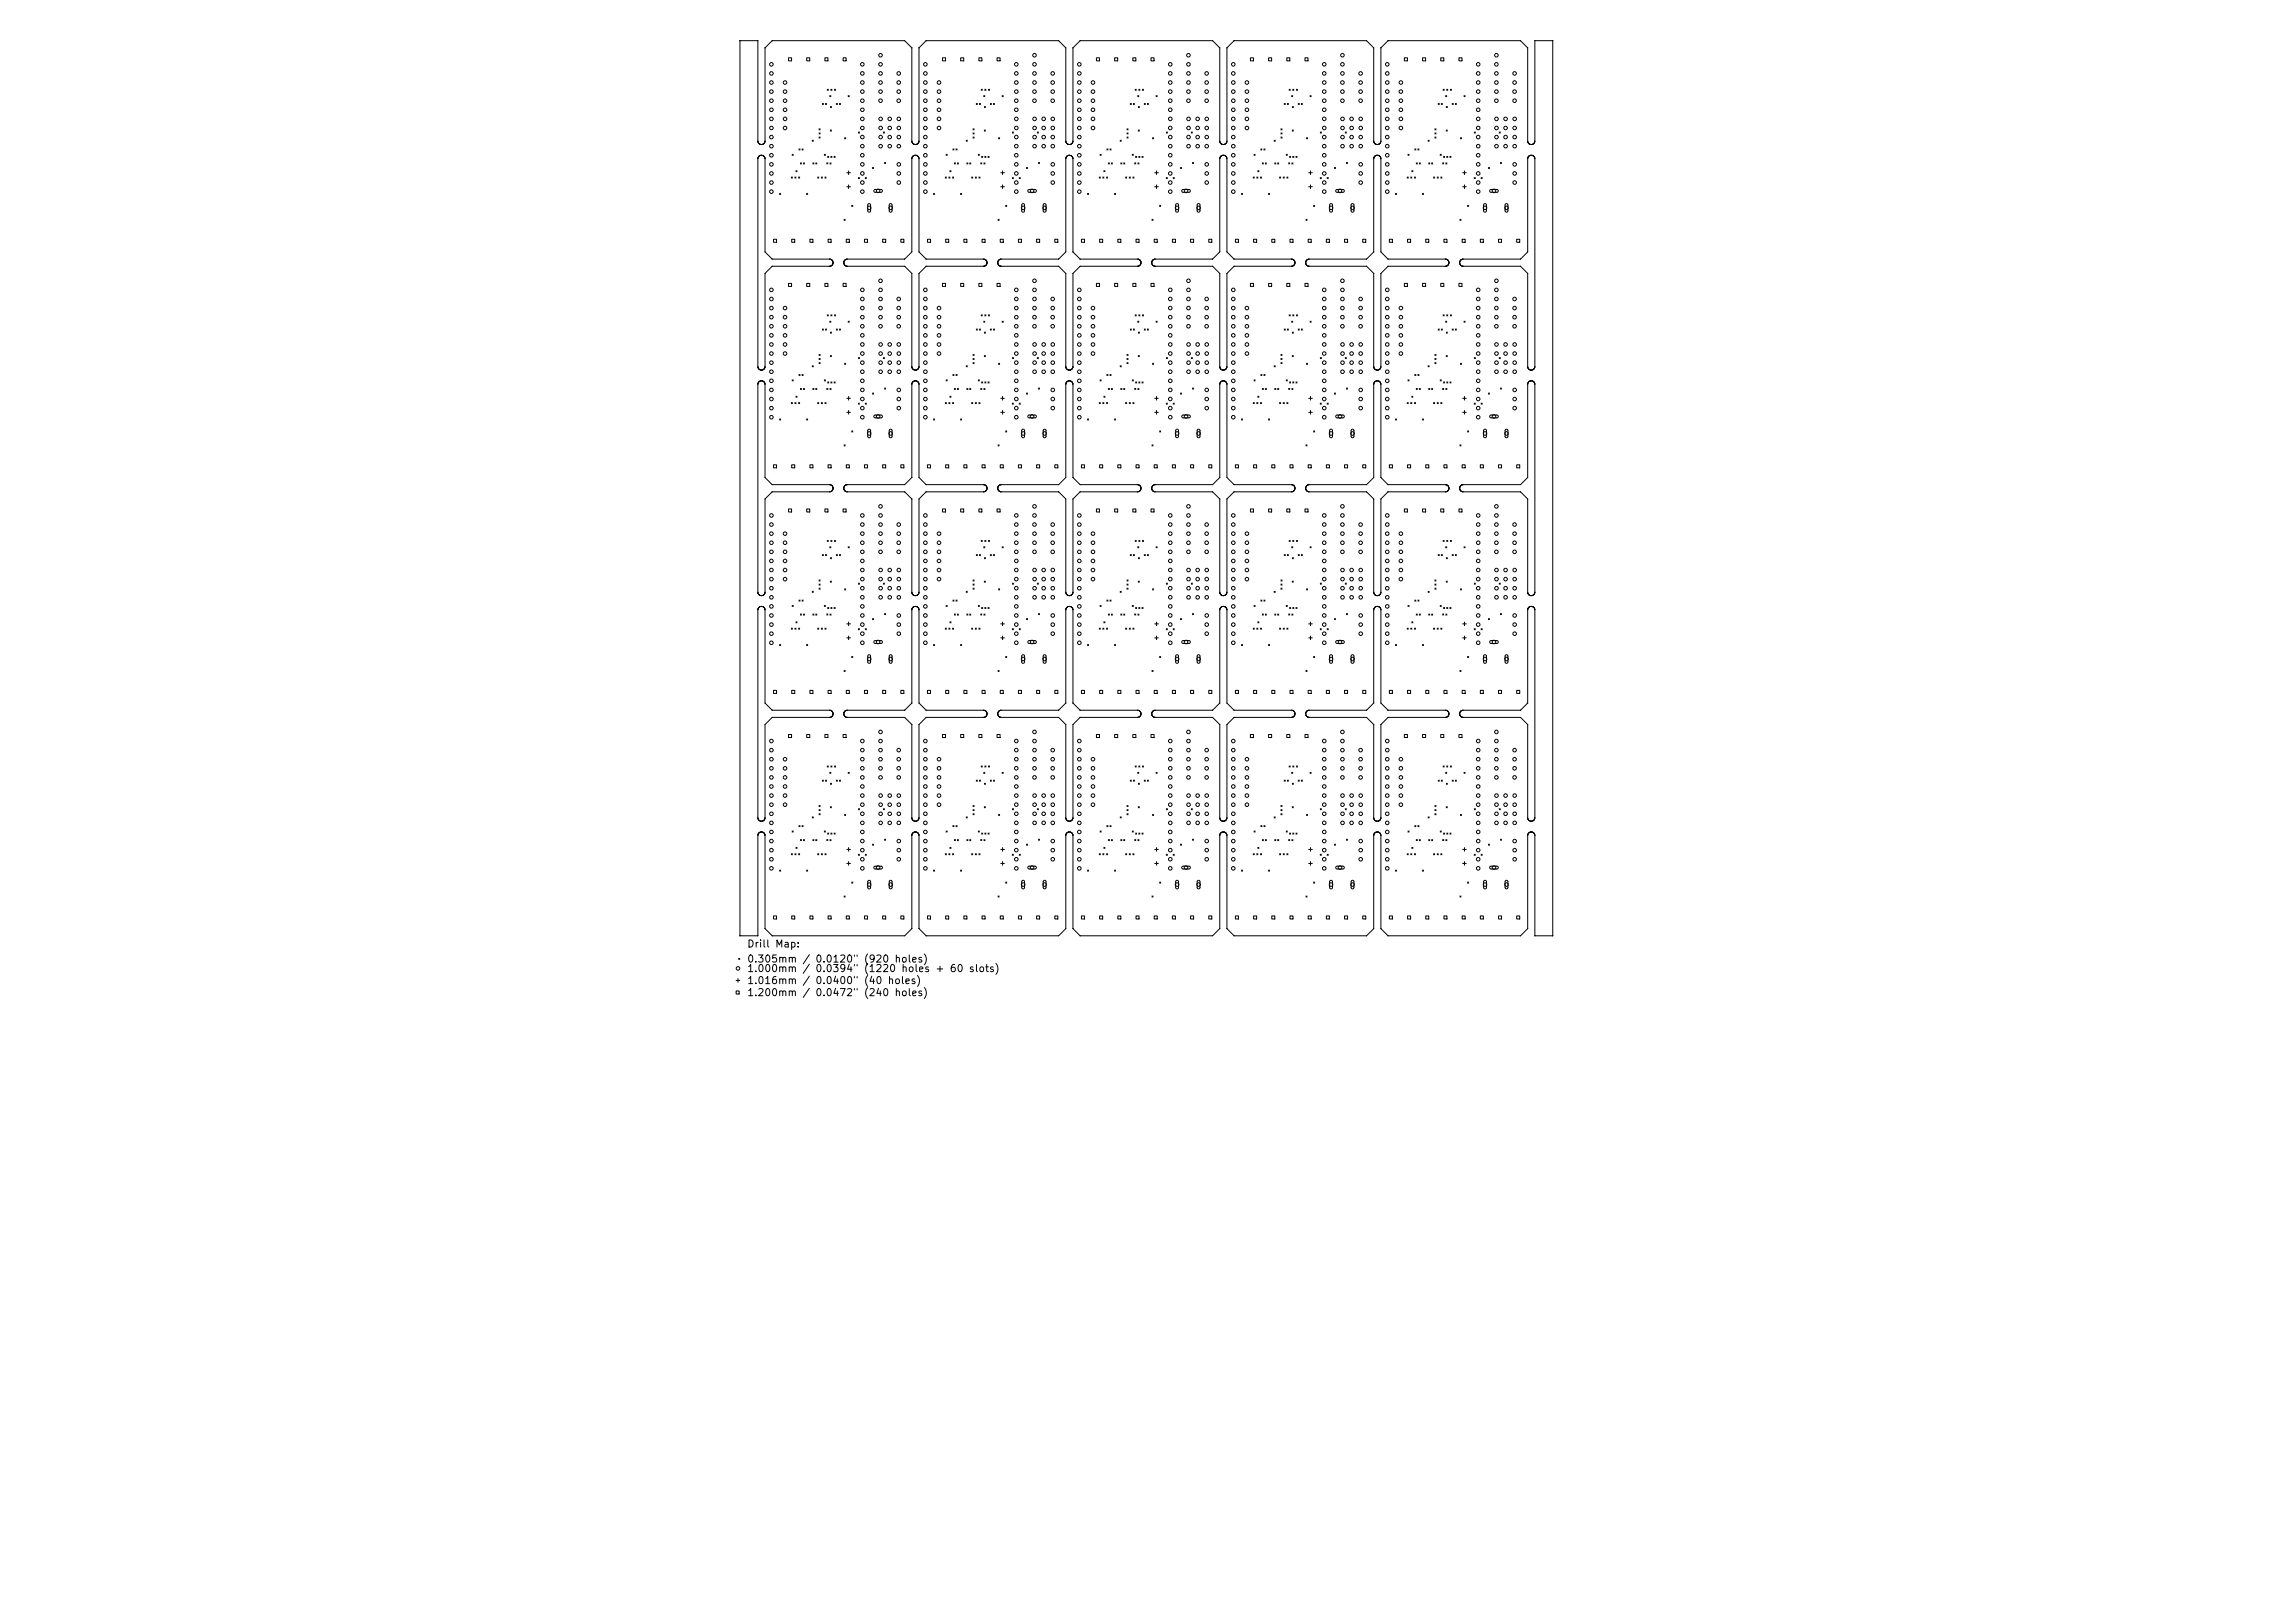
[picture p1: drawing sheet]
<svg xmlns="http://www.w3.org/2000/svg" width="297mm" height="210mm" viewBox="0 0 297 210" stroke-linecap="round" stroke-linejoin="round" font-family="sans-serif">
<defs><g id="words">
<g font-size="1.3">
<text x="96.8" y="122.7">Drill Map:</text>
<text x="96.8" y="124.7">0.305mm / 0.0120&quot; (920 holes)</text>
<text x="96.8" y="125.9">1.000mm / 0.0394&quot; (1220 holes + 60 slots)</text>
<text x="96.8" y="127.5">1.016mm / 0.0400&quot; (40 holes)</text>
<text x="96.8" y="129">1.200mm / 0.0472&quot; (240 holes)</text>
</g>
</g></defs>
<g fill="none" stroke="#000" stroke-width=".13">
<path d="M95.9 5.3v115.9M95.9 5.3h.1M95.9 5.3h2.3M98.2 5.3h.1M98.2 5.3v13.1M98.2 18.4h.1M98.2 18.4v.1M98.2 18.5h.1M98.3 18.5h.1M98.3 18.5v.1M98.3 18.6h.1M98.4 18.6h.1"/>
<path d="M98.4 18.6v.1M98.4 18.7h.1M98.5 18.7h.1M98.6 18.7h.1M98.7 18.7h.1M98.8 18.7h-.1M98.8 18.7h.1M98.9 18.7h-.1M98.9 18.7h.1M99 18.5l-.1 .2M99 18.5h.1M99.1 18.4l-.1 .1"/>
<path d="M99.1 18.4h.1M99.1 18.3v.1M99.1 18.3h.1M99.1 6.2v12.1M99.1 6.2h.1M100 5.3l-.9 .9M100 5.3h.1M100 5.3h17.2M102.1 7.5h.4v.4h-.4zM102.6 20l.2 .1M102.8 20l-.2 .1M103.5 19.3l.1 .1"/>
<path d="M103.6 19.3l-.1 .1M103.9 19.3l.1 .1M104 19.3l-.1 .1M104.5 7.5h.4v.4h-.4zM105.2 18.2l.2 .1M105.4 18.2l-.2 .1M106.1 16.7l.1 .1M106.1 17.2l.1 .2M106.1 17.7l.1 .2M106.2 16.7l-.1 .1M106.2 17.2l-.1 .2M106.2 17.7l-.1 .2"/>
<path d="M106.5 13.4l.2 .1M106.7 13.4l-.2 .1M106.8 20l.1 .1M106.9 7.5h.4v.4h-.4zM106.9 20l-.1 .1M106.9 13.4l.2 .1M107.1 13.4l-.2 .1M107.2 11.6l.1 .1M107.3 11.6l-.1 .1M107.5 12.4l.1 .1M107.6 16.8l.1 .2M107.6 13.8l.1 .1"/>
<path d="M107.6 12.4l-.1 .1M107.6 11.6l.2 .1M107.7 16.8l-.1 .2M107.7 13.8l-.1 .1M107.8 11.6l-.2 .1M108.1 11.6l.1 .1M108.2 11.6l-.1 .1M108.3 13.4l.2 .1M108.5 13.4l-.2 .1M108.7 13.4l.2 .1M108.9 13.4l-.2 .1M109.2 7.5h.4v.4h-.4z"/>
<path d="M109.4 17.8l.2 .2M109.6 17.8l-.2 .2M109.9 12.4l.1 .1M110 12.4l-.1 .1M111.2 17.1l.1 .1M111.3 17.1l-.1 .1M114.4 17.1l.2 .1M114.6 17.1l-.2 .1M117.2 5.3h.1M117.2 5.3l.9 .9M118.1 6.2h.1M118.1 6.2v12.1"/>
<path d="M118.1 18.3h.1M118.1 18.3v.1M118.1 18.4h.1M118.2 18.4v.1M118.2 18.5h.1M118.2 18.5v.1M118.2 18.6h.1M118.3 18.6h.1M118.3 18.6v.1M118.3 18.7h.2M118.5 18.7h.1M118.6 18.7h.1"/>
<path d="M118.7 18.7h-.1M118.7 18.7h.1M118.8 18.7h-.1M119 18.5l-.2 .2M119 18.5h.1M119 18.4v.1M119 18.4h.1M119 18.3v.1M119 18.3h.1M119 6.2v12.1M119.1 6.2h-.1M120 5.3l-.9 .9"/>
<path d="M120 5.3h.1M120 5.3h17.1M122.1 7.5h.4v.4h-.4zM122.6 20l.1 .1M122.7 20l-.1 .1M123.4 19.3l.2 .1M123.6 19.3l-.2 .1M123.8 19.3l.2 .1M124 19.3l-.2 .1M124.4 7.5h.4v.4h-.4zM125.2 18.2l.1 .1M125.3 18.2l-.1 .1"/>
<path d="M126 16.7l.2 .1M126 17.2l.2 .2M126 17.7l.2 .2M126.2 16.7l-.2 .1M126.2 17.2l-.2 .2M126.2 17.7l-.2 .2M126.5 13.4l.1 .1M126.6 13.4l-.1 .1M126.7 20l.2 .1M126.8 7.5h.4v.4h-.4zM126.9 20l-.2 .1M126.9 13.4l.1 .1"/>
<path d="M127 13.4l-.1 .1M127.1 11.6l.1 .1M127.2 11.6l-.1 .1M127.4 12.4l.2 .1M127.5 16.8l.1 .2M127.5 13.8l.2 .1M127.6 12.4l-.2 .1M127.6 11.6l.1 .1M127.6 16.8l-.1 .2M127.7 13.8l-.2 .1M127.7 11.6l-.1 .1M128 11.6l.2 .1"/>
<path d="M128.2 11.6l-.2 .1M128.3 13.4l.1 .1M128.4 13.4l-.1 .1M128.7 13.4l.1 .1M128.8 13.4l-.1 .1M129.2 7.5h.4v.4h-.4zM129.4 17.8l.1 .2M129.5 17.8l-.1 .2M129.8 12.4l.2 .1M130 12.4l-.2 .1M131.1 17.1l.2 .1M131.3 17.1l-.2 .1"/>
<path d="M134.4 17.1l.1 .1M134.5 17.1l-.1 .1M137.1 5.3h.1M137.1 5.3l1 .9M138.1 6.2h.1M138.1 6.2v12.1M138.1 18.3h.1M138.1 18.3v.1M138.1 18.4h.1M138.1 18.4v.1M138.1 18.5h.1M138.2 18.5l.2 .2"/>
<path d="M138.4 18.7h.1M138.5 18.7h.1M138.6 18.7h-.1M138.6 18.7h.1M138.9 18.5l-.3 .2M138.9 18.5h.1M139 18.4l-.1 .1M139 18.4h.1M139 18.3v.1M139 18.3h.1M139 6.2v12.1M139 6.2h.1"/>
<path d="M139.9 5.3l-.9 .9M139.9 5.3h17.2l.9 .9M139.9 5.3h.1M142 7.5h.4v.4h-.4zM142.5 20l.1 .1M142.6 20l-.1 .1M143.4 19.3l.1 .1M143.5 19.3l-.1 .1M143.8 19.3l.1 .1M143.9 19.3l-.1 .1M144.4 7.5h.4v.4h-.4zM145.1 18.2l.1 .1"/>
<path d="M145.2 18.2l-.1 .1M146 16.7l.1 .1M146 17.2l.1 .2M146 17.7l.1 .2M146.1 16.7l-.1 .1M146.1 17.2l-.1 .2M146.1 17.7l-.1 .2M146.4 13.4l.2 .1M146.6 13.4l-.2 .1M146.7 20l.1 .1M146.7 7.5h.4v.4h-.4zM146.8 20l-.1 .1"/>
<path d="M146.8 13.4l.2 .1M147 13.4l-.2 .1M147.1 11.6l.1 .1M147.2 11.6l-.1 .1M147.4 12.4l.1 .1M147.5 16.8l.1 .2M147.5 13.8l.1 .1M147.5 12.4l-.1 .1M147.5 11.6l.2 .1M147.6 16.8l-.1 .2M147.6 13.8l-.1 .1M147.7 11.6l-.2 .1"/>
<path d="M148 11.6l.1 .1M148.1 11.6l-.1 .1M148.2 13.4l.2 .1M148.4 13.4l-.2 .1M148.6 13.4l.2 .1M148.8 13.4l-.2 .1M149.1 7.5h.4v.4h-.4zM149.3 17.8l.1 .2M149.4 17.8l-.1 .2M149.8 12.4l.1 .1M149.9 12.4l-.1 .1M151.1 17.1l.1 .1"/>
<path d="M151.2 17.1l-.1 .1M154.3 17.1l.2 .1M154.5 17.1l-.2 .1M158 6.2h.1M158 6.2v12.1M158 18.3h.1M158 18.3v.1M158 18.4h.1M158 18.4l.1 .1M158.1 18.5h.1M158.1 18.5l.2 .2M158.3 18.7h.1"/>
<path d="M158.4 18.7h.1M158.5 18.7h.1M158.6 18.7h-.1M158.7 18.7h-.1M158.7 18.6v.1M158.8 18.6h-.1M158.8 18.6h.1M158.8 18.5v.1M158.9 18.5h-.1M158.9 18.5h.1M158.9 18.4v.1M158.9 18.4h.1"/>
<path d="M158.9 18.3v.1M158.9 18.3h.1M158.9 6.2v12.1M158.9 6.2h.1M159.9 5.3l-1 .9M159.9 5.3h17.1M159.9 5.3h.1M162 7.5h.4v.4h-.4zM162.4 20l.2 .1M162.6 20l-.2 .1M163.3 19.3l.2 .1M163.5 19.3l-.2 .1"/>
<path d="M163.7 19.3l.2 .1M163.9 19.3l-.2 .1M164.3 7.5h.4v.4h-.4zM165.1 18.2l.1 .1M165.2 18.2l-.1 .1M165.9 16.7l.2 .1M165.9 17.2l.2 .2M165.9 17.7l.2 .2M166.1 16.7l-.2 .1M166.1 17.2l-.2 .2M166.1 17.7l-.2 .2M166.4 13.4l.1 .1"/>
<path d="M166.5 13.4l-.1 .1M166.6 20l.2 .1M166.7 7.5h.4v.4h-.4zM166.8 20l-.2 .1M166.8 13.4l.1 .1M166.9 13.4l-.1 .1M167 11.6l.1 .1M167.1 11.6l-.1 .1M167.3 12.4l.2 .1M167.4 16.8l.1 .2M167.4 13.8l.1 .1M167.5 12.4l-.2 .1"/>
<path d="M167.5 11.6l.1 .1M167.5 16.8l-.1 .2M167.5 13.8l-.1 .1M167.6 11.6l-.1 .1M167.9 11.6l.2 .1M168.1 11.6l-.2 .1M168.2 13.4l.1 .1M168.3 13.4l-.1 .1M168.6 13.4l.1 .1M168.7 13.4l-.1 .1M169 7.5h.4v.4h-.4zM169.2 17.8l.2 .2"/>
<path d="M169.4 17.8l-.2 .2M169.7 12.4l.1 .1M169.8 12.4l-.1 .1M171 17.1l.2 .1M171.2 17.1l-.2 .1M174.3 17.1l.1 .1M174.4 17.1l-.1 .1M177 5.3h.1M177 5.3l1 .9M178 6.2h.1M178 6.2v12.1M178 18.3h.1"/>
<path d="M178 18.3v.1M178 18.4h.1M178 18.4v.1M178 18.5h.1M178 18.5l.2 .2M178.2 18.7h.1M178.3 18.7h.1M178.4 18.7h.1M178.5 18.7h-.1M178.5 18.7h.1M178.6 18.7h-.1M178.6 18.7h.1"/>
<path d="M178.7 18.7h-.1M178.7 18.6v.1M178.7 18.6h.1M178.8 18.6h-.1M178.8 18.6h.1M178.8 18.5v.1M178.8 18.5h.1M178.9 18.4l-.1 .1M178.9 18.4h.1M178.9 6.2v12.2M178.9 6.2h.1M179.8 5.3l-.9 .9"/>
<path d="M179.8 5.3h17.2M179.8 5.3h.1M181.9 7.5h.4v.4h-.4zM182.4 20l.1 .1M182.5 20l-.1 .1M183.3 19.3l.1 .1M183.4 19.3l-.1 .1M183.7 19.3l.1 .1M183.8 19.3l-.1 .1M184.3 7.5h.4v.4h-.4zM185 18.2l.1 .1M185.1 18.2l-.1 .1"/>
<path d="M185.9 16.7l.1 .1M185.9 17.2l.1 .2M185.9 17.7l.1 .2M186 16.7l-.1 .1M186 17.2l-.1 .2M186 17.7l-.1 .2M186.3 13.4l.1 .1M186.4 13.4l-.1 .1M186.6 20l.1 .1M186.6 7.5h.4v.4h-.4zM186.7 20l-.1 .1M186.7 13.4l.1 .1"/>
<path d="M186.8 13.4l-.1 .1M186.9 11.6l.2 .1M187.1 11.6l-.2 .1M187.3 12.4l.1 .1M187.3 16.8l.2 .2M187.4 13.8l.1 .1M187.4 12.4l-.1 .1M187.4 11.6l.2 .1M187.5 16.8l-.2 .2M187.5 13.8l-.1 .1M187.6 11.6l-.2 .1M187.9 11.6l.1 .1"/>
<path d="M188 11.6l-.1 .1M188.1 13.4l.2 .1M188.3 13.4l-.2 .1M188.5 13.4l.2 .1M188.7 13.4l-.2 .1M189 7.5h.4v.4h-.4zM189.2 17.8l.1 .2M189.3 17.8l-.1 .2M189.7 12.4l.1 .1M189.8 12.4l-.1 .1M191 17.1l.1 .1M191.1 17.1l-.1 .1"/>
<path d="M194.2 17.1l.2 .1M194.4 17.1l-.2 .1M197 5.3h.1M197 5.3l.9 .9M197.9 6.2h.1M197.9 6.2v12.1M197.9 18.3h.1M197.9 18.3v.1M197.9 18.4h.1M197.9 18.4l.1 .2M198 18.6h.1M198.1 18.6h.1"/>
<path d="M198.1 18.6v.1M198.1 18.7h.1M198.2 18.7h.1M198.3 18.7h.1M198.4 18.7h-.1M198.4 18.7h.1M198.5 18.7h-.1M198.5 18.7h.1M198.6 18.7h-.1M198.6 18.7h.1M198.6 18.6v.1M198.6 18.6h.1"/>
<path d="M198.7 18.6h-.1M198.7 18.6h.1M198.7 18.5v.1M198.7 18.5h.1M198.8 18.4l-.1 .1M198.8 18.4h.1M198.8 18.3v.1M198.8 18.3h.1M198.8 5.3v13M198.8 5.3h.1M201.1 5.3h-2.3M201.1 5.3h.1"/>
<path d="M201.1 5.3v115.9M98.2 20.6v26.9M98.2 20.6h.1M98.2 20.5v.1M98.2 20.5h.1M98.2 20.4v.1M98.2 20.4h.1M98.3 20.3l-.1 .1M98.3 20.3h.1M98.3 20.2v.1M98.3 20.2h.1M98.4 20.2h-.1"/>
<path d="M98.4 20.2h.1M98.5 20.1l-.1 .1M98.5 20.1h.1M98.6 20.1h-.1M98.6 20.1h.1M98.7 20.1h.1M98.7 20.1h-.1M98.8 20.1h.1M98.8 20.1l.1 .1M98.9 20.2h.1M98.9 20.2l.2 .2M99.1 20.4h.1"/>
<path d="M99.1 20.4v.1M99.1 20.5h.1M99.1 20.5v.1M99.1 20.6h.1M99.1 20.6v12M99.1 35.4v12.1M99.1 32.6h.1M99.1 35.4h.1M99.1 32.6l.9 1M100 33.6h.1M100 34.5l-.9 .9M100 34.5h.1"/>
<path d="M100 33.6h7.6M100.2 31h.4v.4h-.4zM101 25.1l.1 .1M101.1 25.1l-.1 .1M102.1 36.7h.4v.4h-.4zM102.5 22.9l.1 .2M102.6 31h.4v.4h-.4zM102.6 22.9l-.1 .2M103 22.9l.1 .2M103.1 22.1l.1 .1M103.1 22.9l-.1 .2M103.2 22.1l-.1 .1"/>
<path d="M103.5 22.9l.1 .2M103.6 22.9l-.1 .2M103.7 21.1l.1 .1M103.8 21.1l-.1 .1M104.1 21.1l.1 .1M104.2 21.1l-.1 .1M104.5 25.1l.1 .1M104.5 36.7h.4v.4h-.4zM104.6 25.1l-.1 .1M104.9 31h.4v.4h-.4zM105.3 21.1l.1 .1M105.4 21.1l-.1 .1"/>
<path d="M105.7 21.1l.1 .1M105.8 21.1l-.1 .1M105.9 22.9l.2 .2M106.1 22.9l-.2 .2M106.4 22.9l.1 .2M106.5 22.9l-.1 .2M106.9 36.7h.4v.4h-.4zM106.9 22.9l.1 .2M107 22.9l-.1 .2M107.1 21.1l.1 .1M107.2 20.3l.2 .1M107.2 21.1l-.1 .1"/>
<path d="M107.3 31h.4v.4h-.4zM107.4 20.3l-.2 .1M107.5 34.5h-7.5M107.5 34.5h.1M107.5 21.1l.2 .1M107.6 33.6h.1M107.6 34.5h-.1M107.6 34.5h.1M107.6 20.3l.2 .1M107.7 21.1l-.2 .1M107.7 33.6h.1M107.7 34.4l-.1 .1"/>
<path d="M107.7 33.6l.1 .1M107.7 34.4h.1M107.8 34.4h-.1M107.8 20.3l-.2 .1M107.8 34.4h.1M107.8 34.3v.1M107.8 33.7v.1M107.8 34.3h.1M107.8 33.8h.1M107.9 33.8h.1M107.9 33.8v.2M107.9 34.2l-.1 .1"/>
<path d="M107.9 34.2h.1M107.9 34.1v.1M107.9 34.1h.1M107.9 34h.1M107.9 34v.1M108 20.3l.2 .1M108.2 20.3l-.2 .1M109.2 36.7h.4v.4h-.4zM109.3 34.1h.1M109.3 34v.1M109.3 34.1v.1M109.3 34h.1"/>
<path d="M109.3 33.9v.1M109.3 34.2h.1M109.3 33.9h.1M109.3 28.4l.2 .2M109.3 34.2l.1 .1M109.4 34.3h.1M109.4 34.3l.1 .1M109.4 33.8l-.1 .1M109.4 33.7v.1M109.4 33.7h.1M109.5 33.7h-.1M109.5 33.7h.1"/>
<path d="M109.5 28.4l-.2 .2M109.5 34.4h.1M109.5 34.4l.1 .1M109.5 33.6v.1M109.6 33.6h-.1M109.6 33.6h.1M109.6 34.5h.1M109.6 31h.4v.4h-.4zM109.7 33.6h-.1M109.7 34.5h.1M109.7 22.4h.5M109.7 24.2h.5"/>
<path d="M109.7 33.6h.1M109.8 34.5h7.4M109.8 33.6h-.1M109.9 22.1v.5M109.9 24v.4M110.3 26.6l.2 .1M110.5 26.6l-.2 .1M111.2 23l.1 .1M111.3 23l-.1 .1M112 31h.4v.4h-.4zM112.1 23l.1 .1M112.2 23l-.1 .1"/>
<path d="M112.5 26.4h.2l.1 .1v.8l-.2 .2-.2-.2zM113 21.7l.2 .1M113.2 21.7l-.2 .1M113.2 24.6l1-.1 .1 .3-.1 .1h-.9l-.1-.1zM114.3 31h.4v.4h-.4zM114.6 21l.1 .2M114.7 21l-.1 .2M115.2 26.4h.2l.2 .1v.8l-.2 .2-.2-.2zM116.7 31h.4v.4h-.4zM117.2 33.6h-7.4M117.2 34.5h.1M117.2 33.6h.1"/>
<path d="M117.2 34.5l.9 .9M118.1 32.6l-.9 1M118.1 35.4h.1M118.1 20.6v12M118.1 35.4v12.1M118.1 32.6h.1M118.1 20.6h.1M118.1 20.4v.2M118.2 20.4h-.1M118.2 20.4h.1M118.2 20.3v.1M118.2 20.3h.1"/>
<path d="M118.3 20.2l-.1 .1M118.3 20.2h.1M118.4 20.1l-.1 .1M118.4 20.1h.1M118.5 20.1h-.1M118.5 20.1h.1M118.6 20.1h-.1M118.6 20.1h.1M118.7 20.1h.1M118.8 20.1l.2 .3M119 20.4h.1M119 20.4v.1"/>
<path d="M119 20.5h.1M119 20.5v.1M119 20.6h.1M119 20.6v12M119 35.4v12.1M119 32.6h.1M119 35.4h.1M119 32.6l1 1M120 34.5l-1 .9M120 33.6h.1M120 34.5h.1M120 33.6h7.5"/>
<path d="M120.1 31h.4v.4h-.4zM120.9 25.1l.2 .1M121.1 25.1l-.2 .1M122.1 36.7h.4v.4h-.4zM122.5 22.9l.1 .2M122.5 31h.4v.4h-.4zM122.6 22.9l-.1 .2M122.9 22.9l.2 .2M123.1 22.1l.1 .1M123.1 22.9l-.2 .2M123.2 22.1l-.1 .1M123.4 22.9l.1 .2"/>
<path d="M123.5 22.9l-.1 .2M123.6 21.1l.2 .1M123.8 21.1l-.2 .1M124 21.1l.2 .1M124.2 21.1l-.2 .1M124.4 25.1l.2 .1M124.4 36.7h.4v.4h-.4zM124.6 25.1l-.2 .1M124.9 31h.4v.4h-.4zM125.2 21.1l.2 .1M125.4 21.1l-.2 .1M125.6 21.1l.2 .1"/>
<path d="M125.8 21.1l-.2 .1M125.9 22.9l.1 .2M126 22.9l-.1 .2M126.3 22.9l.2 .2M126.5 22.9l-.2 .2M126.8 36.7h.4v.4h-.4zM126.8 22.9l.2 .2M127 22.9l-.2 .2M127 21.1l.2 .1M127.2 20.3l.1 .1M127.2 21.1l-.2 .1M127.2 31h.4v.4h-.4z"/>
<path d="M127.3 20.3l-.1 .1M127.4 34.5h-7.4M127.4 34.5h.1M127.5 21.1l.1 .1M127.5 34.5h-.1M127.5 33.6h.1M127.5 34.5h.1M127.6 34.5h-.1M127.6 34.5h.1M127.6 20.3l.1 .1M127.6 21.1l-.1 .1M127.6 33.6h.1"/>
<path d="M127.6 34.4v.1M127.6 34.4h.1M127.7 33.6v.1M127.7 33.7h.1M127.7 20.3l-.1 .1M127.8 33.7v.1M127.8 33.8h.1M127.8 34.3l-.2 .1M127.8 34.3h.1M127.8 33.8v.1M127.8 34.2v.1M127.8 34.2h.1"/>
<path d="M127.8 33.9h.1M127.8 33.9l.1 .1M127.8 34.1v.1M127.9 34.1h-.1M127.9 34h.1M127.9 34v.1M127.9 34.1h.1M128 20.3l.1 .1M128.1 20.3l-.1 .1M129.2 36.7h.4v.4h-.4zM129.3 34.1h.1M129.3 34v.1"/>
<path d="M129.3 34h.1M129.3 34.1v.1M129.3 33.9v.1M129.3 34.2h.1M129.3 33.9h.1M129.3 28.4l.1 .2M129.3 34.2v.1M129.3 33.8v.1M129.3 33.8h.1M129.3 34.3h.1M129.3 34.3l.2 .2M129.4 33.7l-.1 .1"/>
<path d="M129.4 33.7h.1M129.4 28.4l-.1 .2M129.5 33.6l-.1 .1M129.5 33.6h.1M129.5 34.5h.1M129.6 34.5h.1M129.6 31h.4v.4h-.4zM129.6 33.6h-.1M129.6 33.6h.1M129.6 22.4h.5M129.6 24.2h.5M129.7 33.6h-.1"/>
<path d="M129.7 34.5h.1M129.7 34.5h7.4M129.7 33.6h.1M129.9 22.1v.5M129.9 24v.4M130.3 26.6l.1 .1M130.4 26.6l-.1 .1M131.1 23l.2 .1M131.3 23l-.2 .1M131.9 31h.4v.4h-.4zM132 23l.2 .1M132.2 23l-.2 .1"/>
<path d="M132.4 26.4h.2l.1 .1v.8l-.1 .2-.2-.2zM133 21.7l.1 .1M133.1 21.7l-.1 .1M133.2 24.6l.9-.1 .2 .3-.2 .1h-.8l-.2-.1zM134.3 31h.4v.4h-.4zM134.5 21l.2 .2M134.7 21l-.2 .2M135.2 26.4h.2l.1 .1v.8l-.1 .2-.3-.2zM136.6 31h.4v.4h-.4zM137.1 33.6h-7.4M137.1 34.5h.1M137.1 34.5l1 .9"/>
<path d="M137.1 33.6h.1M138.1 32.6l-1 1M138.1 35.4h.1M138.1 20.6v12M138.1 35.4v12.1M138.1 32.6h.1M138.1 20.6h.1M138.1 20.5v.1M138.1 20.5h.1M138.1 20.4v.1M138.1 20.4h.1M138.1 20.3v.1"/>
<path d="M138.2 20.3h-.1M138.4 20.1l-.2 .2M138.4 20.1h.1M138.5 20.1h-.1M138.5 20.1h.1M138.6 20.1h.1M138.7 20.1h.1M138.7 20.1l.2 .2M138.9 20.3h.1M138.9 20.3v.1M138.9 20.4h.1M139 20.4h.1"/>
<path d="M139 20.4v.1M139 20.5h.1M139 20.5v.1M139 20.6h.1M139 20.6v12M139 35.4v12.1M139 32.6h.1M139 35.4h.1M139 32.6l.9 1M139.9 33.6h.1M139.9 33.6h7.4M140.1 31h.4v.4h-.4z"/>
<path d="M140.9 25.1l.1 .1M141 25.1l-.1 .1M142 36.7h.4v.4h-.4zM142.4 22.9l.1 .2M142.4 31h.4v.4h-.4zM142.5 22.9l-.1 .2M142.9 22.9l.1 .2M143 22.1l.1 .1M143 22.9l-.1 .2M143.1 22.1l-.1 .1M143.3 22.9l.2 .2M143.5 22.9l-.2 .2"/>
<path d="M143.6 21.1l.1 .1M143.7 21.1l-.1 .1M144 21.1l.1 .1M144.1 21.1l-.1 .1M144.4 25.1l.1 .1M144.4 36.7h.4v.4h-.4zM144.5 25.1l-.1 .1M144.8 31h.4v.4h-.4zM145.2 21.1l.1 .1M145.3 21.1l-.1 .1M145.6 21.1l.1 .1M145.7 21.1l-.1 .1"/>
<path d="M145.8 22.9l.2 .2M146 22.9l-.2 .2M146.3 22.9l.1 .2M146.4 22.9l-.1 .2M146.7 36.7h.4v.4h-.4zM146.8 22.9l.1 .2M146.9 22.9l-.1 .2M147 21.1l.1 .1M147.1 20.3l.2 .1M147.1 21.1l-.1 .1M147.2 31h.4v.4h-.4zM147.3 20.3l-.2 .1"/>
<path d="M147.3 34.5h-7.4l-.9 .9M147.3 33.6h.1M147.4 33.6h.1M147.4 34.5h-.1M147.4 21.1l.1 .1M147.4 34.5h.1M147.5 33.6h.1M147.5 34.5h-.1M147.5 34.5h.1M147.5 20.3l.2 .1M147.5 21.1l-.1 .1M147.6 33.6h.1"/>
<path d="M147.6 33.6v.1M147.6 33.7h.1M147.7 33.7h.1M147.7 20.3l-.2 .1M147.7 33.7v.1M147.7 33.8h.1M147.7 34.3l-.2 .2M147.8 34.3h-.1M147.8 33.8h.1M147.8 34.2v.1M147.8 33.8v.1M147.8 33.9h.1"/>
<path d="M147.8 34.2h.1M147.8 33.9v.1M147.8 34.1v.1M147.8 34.1h.1M147.8 34h.1M147.8 34v.1M147.9 20.3l.2 .1M148.1 20.3l-.2 .1M149.1 36.7h.4v.4h-.4zM149.2 34.1h.1M149.2 34v.1M149.2 34h.1"/>
<path d="M149.2 34.1v.1M149.2 33.9v.1M149.2 33.9h.1M149.2 34.2h.1M149.2 28.4l.2 .2M149.2 34.2l.1 .1M149.2 33.8v.1M149.2 33.8h.1M149.3 34.3h.1M149.3 34.3l.1 .1M149.3 33.8h-.1M149.3 33.8h.1"/>
<path d="M149.3 33.7v.1M149.3 33.7h.1M149.4 33.7h-.1M149.4 28.4l-.2 .2M149.4 33.7h.1M149.4 33.6v.1M149.4 34.4h.1M149.4 33.6h.1M149.4 34.4l.1 .1M149.5 34.5h.1M149.5 31h.4v.4h-.4zM149.5 33.6h-.1"/>
<path d="M149.6 33.6h-.1M149.6 34.5h.1M149.6 22.4h.5M149.6 24.2h.5M149.6 34.5h7.5M149.8 22.1v.5M149.8 24v.4M150.2 26.6l.2 .1M150.4 26.6l-.2 .1M151.1 23l.1 .1M151.2 23l-.1 .1M151.9 31h.4v.4h-.4z"/>
<path d="M152 23l.1 .1M152.1 23l-.1 .1M152.4 26.4h.1l.2 .1v.8l-.2 .2-.2-.2zM152.9 21.7l.2 .1M153.1 21.7l-.2 .1M153.1 24.6l.9-.1 .2 .3-.2 .1h-.8l-.1-.1zM154.2 31h.4v.4h-.4zM154.5 21l.1 .2M154.6 21l-.1 .2M155.1 26.4h.2l.1 .1v.8l-.1 .2-.2-.2zM156.6 31h.4v.4h-.4zM157.1 33.6h-7.5"/>
<path d="M157.1 34.5h.1M157.1 33.6h.1M157.1 34.5l.9 .9M158 35.4h.1M158 32.6l-.9 1M158 20.6v12M158 35.4v12.1M158 32.6h.1M158 20.6h.1M158 20.5v.1M158 20.5h.1M158 20.4v.1"/>
<path d="M158 20.4h.1M158.3 20.1l-.3 .3M158.3 20.1h.1M158.4 20.1h-.1M158.5 20.1h.1M158.5 20.1h-.1M158.6 20.1h.1M158.6 20.1l.1 .1M158.7 20.2h.1M158.8 20.2h.1M158.8 20.2v.1M158.8 20.3h.1"/>
<path d="M158.9 20.3v.1M158.9 20.4h.1M158.9 20.4v.2M158.9 20.6h.1M158.9 32.6h.1M158.9 35.4v12.1M158.9 20.6v12M158.9 32.6l1 1M158.9 35.4h.1M159.9 34.5l-1 .9M159.9 33.6h.1M159.9 33.6h7.4"/>
<path d="M159.9 34.5h.1M160 31h.4v.4h-.4zM160.8 25.1l.2 .1M161 25.1l-.2 .1M162 36.7h.4v.4h-.4zM162.3 22.9l.2 .2M162.4 31h.4v.4h-.4zM162.5 22.9l-.2 .2M162.8 22.9l.1 .2M162.9 22.1l.2 .1M162.9 22.9l-.1 .2M163.1 22.1l-.2 .1"/>
<path d="M163.3 22.9l.1 .2M163.4 22.9l-.1 .2M163.5 21.1l.2 .1M163.7 21.1l-.2 .1M163.9 21.1l.2 .1M164.1 21.1l-.2 .1M164.3 25.1l.2 .1M164.3 36.7h.4v.4h-.4zM164.5 25.1l-.2 .1M164.7 31h.4v.4h-.4zM165.1 21.1l.2 .1M165.3 21.1l-.2 .1"/>
<path d="M165.5 21.1l.2 .1M165.7 21.1l-.2 .1M165.8 22.9l.1 .2M165.9 22.9l-.1 .2M166.2 22.9l.2 .2M166.4 22.9l-.2 .2M166.7 36.7h.4v.4h-.4zM166.7 22.9l.1 .2M166.8 22.9l-.1 .2M166.9 21.1l.2 .1M167.1 20.3l.1 .1M167.1 21.1l-.2 .1"/>
<path d="M167.1 31h.4v.4h-.4zM167.2 20.3l-.1 .1M167.3 34.5h-7.4M167.3 33.6h.1M167.3 34.5h.1M167.4 21.1l.1 .1M167.4 34.5h-.1M167.4 33.6h.1M167.4 34.5h.1M167.5 20.3l.1 .1M167.5 33.6h.1M167.5 21.1l-.1 .1"/>
<path d="M167.5 33.6l.1 .1M167.6 33.7h.1M167.6 20.3l-.1 .1M167.6 33.7l.1 .1M167.7 34.3l-.3 .2M167.7 33.8v.1M167.7 34.3h.1M167.7 34.2v.1M167.7 34.2h.1M167.7 33.9h.1M167.7 33.9v.1M167.7 34h.1"/>
<path d="M167.7 34v.1M167.7 34.1v.1M167.7 34.1h.1M167.9 20.3l.1 .1M168 20.3l-.1 .1M169 36.7h.4v.4h-.4zM169.1 34.1h.1M169.1 34v.1M169.1 34h.1M169.2 34.1h.1M169.2 34.1v.1M169.2 34.2h.1"/>
<path d="M169.2 28.4l.1 .2M169.2 33.8l-.1 .2M169.2 34.2v.1M169.2 33.8h.1M169.2 34.3h.1M169.2 33.7v.1M169.3 34.3v.1M169.3 34.4h.1M169.3 28.4l-.1 .2M169.3 33.7h-.1M169.3 33.6v.1M169.4 33.6h-.1"/>
<path d="M169.4 34.4h.1M169.4 33.6h.1M169.4 34.4v.1M169.4 34.5h.1M169.5 31h.4v.4h-.4zM169.5 34.5h.1M169.5 33.6h-.1M169.5 33.6h.1M169.5 22.4h.5M169.5 24.2h.5M169.6 34.5h.1M169.6 34.5h7.4"/>
<path d="M169.8 22.1v.5M169.8 24v.4M170.2 26.6l.1 .1M170.3 26.6l-.1 .1M171 23l.2 .1M171.2 23l-.2 .1M171.8 31h.4v.4h-.4zM171.9 23l.2 .1M172.1 23l-.2 .1M172.3 26.4h.2l.1 .1v.8l-.1 .2-.3-.2zM172.9 21.7l.1 .1M173 21.7l-.1 .1"/>
<path d="M173.1 24.6l.9-.1 .1 .3-.1 .1h-.8l-.2-.1zM174.2 31h.4v.4h-.4zM174.4 21l.2 .2M174.6 21l-.2 .2M175.1 26.4h.2l.1 .1v.8l-.2 .2-.2-.2zM176.5 31h.4v.4h-.4zM177 33.6h-7.5M177 34.5h.1M177 33.6h.1M177 34.5l1 .9M178 32.6l-1 1M178 35.4h.1"/>
<path d="M178 32.6h.1M178 20.6v12M178 35.4v12.1M178 20.6h.1M178 20.5v.1M178 20.5h.1M178 20.4v.1M178 20.4h.1M178.2 20.2l-.2 .2M178.2 20.2h.1M178.2 20.1v.1M178.3 20.1h-.1"/>
<path d="M178.4 20.1h-.1M178.4 20.1h.1M178.5 20.1h.1M178.6 20.1h.1M178.6 20.1v.1M178.6 20.2h.1M178.7 20.2h.1M178.7 20.2l.1 .1M178.8 20.3h.1M178.8 20.3v.1M178.8 20.4h.1M178.8 20.4l.1 .1"/>
<path d="M178.9 20.5h.1M178.9 20.5v.1M178.9 20.6h.1M178.9 20.6v12M178.9 35.4v12.1M178.9 32.6h.1M178.9 32.6l.9 1M178.9 35.4h.1M179.8 33.6h.1M179.8 34.5l-.9 .9M179.8 33.6h7.5M179.8 34.5h.1"/>
<path d="M180 31h.4v.4h-.4zM180.8 25.1l.1 .1M180.9 25.1l-.1 .1M181.9 36.7h.4v.4h-.4zM182.3 22.9l.1 .2M182.3 31h.4v.4h-.4zM182.4 22.9l-.1 .2M182.8 22.9l.1 .2M182.9 22.1l.1 .1M182.9 22.9l-.1 .2M183 22.1l-.1 .1M183.2 22.9l.2 .2"/>
<path d="M183.4 22.9l-.2 .2M183.5 21.1l.1 .1M183.6 21.1l-.1 .1M183.9 21.1l.1 .1M184 21.1l-.1 .1M184.3 25.1l.1 .1M184.3 36.7h.4v.4h-.4zM184.4 25.1l-.1 .1M184.7 31h.4v.4h-.4zM185.1 21.1l.1 .1M185.2 21.1l-.1 .1M185.5 21.1l.1 .1"/>
<path d="M185.6 21.1l-.1 .1M185.7 22.9l.1 .2M185.8 22.9l-.1 .2M186.2 22.9l.1 .2M186.3 22.9l-.1 .2M186.6 36.7h.4v.4h-.4zM186.6 22.9l.2 .2M186.8 22.9l-.2 .2M186.9 21.1l.1 .1M187 20.3l.1 .1M187 21.1l-.1 .1M187 31h.4v.4h-.4z"/>
<path d="M187.1 20.3l-.1 .1M187.3 21.1l.1 .1M187.3 34.5h-7.5M187.3 33.6h.1M187.3 34.5h.1M187.4 33.6h.1M187.4 34.5h-.1M187.4 34.5h.1M187.4 20.3l.2 .1M187.4 21.1l-.1 .1M187.5 33.6l.1 .1M187.5 34.4l-.1 .1"/>
<path d="M187.5 34.4h.1M187.6 20.3l-.2 .1M187.6 33.7h.1M187.6 33.7l.1 .2M187.6 34.3l-.1 .1M187.6 34.3h.1M187.7 34.2l-.1 .1M187.7 33.9h.1M187.7 34.2h.1M187.7 33.9v.1M187.7 34.1v.1M187.7 34.1h.1"/>
<path d="M187.7 34h.1M187.7 34v.1M187.8 20.3l.2 .1M188 20.3l-.2 .1M189 36.7h.4v.4h-.4zM189.1 34.1h.1M189.1 34v.1M189.1 34h.1M189.1 34.1l.1 .2M189.1 33.9v.1M189.1 33.9h.1M189.1 28.4l.2 .2"/>
<path d="M189.1 33.8v.1M189.1 33.8h.1M189.2 33.8h-.1M189.2 34.3h.1M189.2 33.8h.1M189.2 34.3v.1M189.2 34.4h.1M189.3 34.4h.1M189.3 28.4l-.2 .2M189.3 33.6l-.1 .2M189.3 33.6h.1M189.3 34.4l.1 .1"/>
<path d="M189.4 34.5h.1M189.4 33.6h-.1M189.4 31h.4v.4h-.4zM189.4 33.6h.1M189.5 22.4h.4M189.5 24.2h.4M189.5 34.5h.1M189.5 33.6h-.1M189.5 34.5h7.5M189.5 33.6h.1M189.7 22.1v.5M189.7 24v.4"/>
<path d="M190.1 26.6l.2 .1M190.3 26.6l-.2 .1M191 23l.1 .1M191.1 23l-.1 .1M191.8 31h.4v.4h-.4zM191.9 23l.1 .1M192 23l-.1 .1M192.2 26.4h.2l.2 .1v.8l-.2 .2-.2-.2zM192.8 21.7l.1 .1M192.9 21.7l-.1 .1M193 24.6l.9-.1 .2 .3-.2 .1h-.8l-.1-.1zM194.1 31h.4v.4h-.4z"/>
<path d="M194.4 21l.1 .2M194.5 21l-.1 .2M195 26.4h.2l.1 .1v.8l-.1 .2-.2-.2zM196.5 31h.4v.4h-.4zM197 33.6h-7.5M197 34.5h.1M197 33.6h.1M197 34.5l.9 .9M197.9 32.6l-.9 1M197.9 32.6h.1M197.9 35.4h.1M197.9 20.6v12"/>
<path d="M197.9 35.4v12.1M197.9 20.6h.1M197.9 20.5v.1M197.9 20.5h.1M197.9 20.4v.1M197.9 20.4h.1M198 20.4h-.1M198 20.3v.1M198 20.3h.1M198 20.2v.1M198 20.2h.1M198.1 20.2h-.1"/>
<path d="M198.1 20.2h.1M198.2 20.1l-.1 .1M198.2 20.1h.1M198.3 20.1h-.1M198.3 20.1h.1M198.4 20.1h.1M198.5 20.1h.1M198.5 20.1l.1 .1M198.6 20.2h.1M198.7 20.2h.1M198.7 20.2v.1M198.7 20.3h.1"/>
<path d="M198.7 20.3l.1 .1M198.8 20.4h.1M198.8 20.4v.1M198.8 20.5h.1M198.8 20.5v.1M198.8 20.6h.1M198.8 20.6v26.9M98.2 47.5v.1M98.2 49.7v27M98.2 47.6h.1M98.2 49.7h.1M98.2 47.6v.1"/>
<path d="M98.2 49.6v.1M98.2 47.7h.1M98.2 49.6h.1M98.2 47.7l.2 .2M98.4 47.9h.1M98.5 47.9h.1M98.5 49.4l-.3 .2M98.5 49.3v.1M98.6 47.9h.1M98.7 49.3h-.2M98.7 49.3h.1M98.7 47.9h.1"/>
<path d="M98.8 47.9h-.1M98.8 49.3v.1M98.8 49.4h.1M98.9 49.4h.1M98.9 47.9h-.1M98.9 47.9h.1M98.9 49.4l.1 .1M98.9 47.8v.1M99 47.8h-.1M99 49.5h.1M99 47.8h.1M99 49.5v.1"/>
<path d="M99 47.7v.1M99 49.6h.1M99 47.7h.1M99.1 49.6h.1M99.1 47.7h-.1M99.1 47.7h.1M99.1 49.6v.1M99.1 47.6v.1M99.1 47.6h.1M99.1 49.7h.1M99.1 49.7v12.2M99.1 47.5v.1"/>
<path d="M101 54.3l.1 .1M101.1 54.3l-.1 .1M102.5 52.2l.1 .1M102.6 49.2l.2 .1M102.6 52.2l-.1 .1M102.8 49.2l-.2 .1M103 52.2l.1 .1M103.1 51.3l.1 .2M103.1 52.2l-.1 .1M103.2 51.3l-.1 .2M103.5 52.2l.1 .1M103.5 48.5l.1 .2"/>
<path d="M103.6 52.2l-.1 .1M103.6 48.5l-.1 .2M103.7 50.3l.1 .2M103.8 50.3l-.1 .2M103.9 48.5l.1 .2M104 48.5l-.1 .2M104.1 50.3l.1 .2M104.2 50.3l-.1 .2M104.5 54.3l.1 .1M104.6 54.3l-.1 .1M105.2 47.4l.2 .1M105.3 50.3l.1 .2"/>
<path d="M105.4 47.4l-.2 .1M105.4 50.3l-.1 .2M105.7 50.3l.1 .2M105.8 50.3l-.1 .2M105.9 52.2l.2 .1M106.1 52.2l-.2 .1M106.1 45.9l.1 .2M106.1 46.4l.1 .2M106.1 47l.1 .1M106.2 45.9l-.1 .2M106.2 46.4l-.1 .2M106.2 47l-.1 .1"/>
<path d="M106.4 52.2l.1 .1M106.5 42.6l.2 .2M106.5 52.2l-.1 .1M106.7 42.6l-.2 .2M106.8 49.2l.1 .1M106.9 52.2l.1 .1M106.9 49.2l-.1 .1M106.9 42.6l.2 .2M107 52.2l-.1 .1M107.1 42.6l-.2 .2M107.1 50.3l.1 .2M107.2 40.8l.1 .1"/>
<path d="M107.2 49.5l.2 .1M107.2 50.3l-.1 .2M107.3 40.8l-.1 .1M107.4 49.5l-.2 .1M107.5 41.6l.1 .2M107.5 50.3l.2 .2M107.6 46.1l.1 .1M107.6 43l.1 .2M107.6 41.6l-.1 .2M107.6 40.8l.2 .1M107.6 49.5l.2 .1M107.7 50.3l-.2 .2"/>
<path d="M107.7 46.1l-.1 .1M107.7 43l-.1 .2M107.8 40.8l-.2 .1M107.8 49.5l-.2 .1M108 49.5l.2 .1M108.1 40.8l.1 .1M108.2 49.5l-.2 .1M108.2 40.8l-.1 .1M108.3 42.6l.2 .2M108.5 42.6l-.2 .2M108.7 42.6l.2 .2M108.9 42.6l-.2 .2"/>
<path d="M109.3 57.6l.2 .2M109.4 47.1l.2 .1M109.5 57.6l-.2 .2M109.6 47.1l-.2 .1M109.7 51.6h.5M109.7 53.4h.5M109.9 41.6l.1 .2M109.9 51.4v.4M109.9 53.2v.4M110 41.6l-.1 .2M110.3 55.8l.2 .2M110.5 55.8l-.2 .2"/>
<path d="M111.2 52.2l.1 .2M111.2 46.3l.1 .2M111.3 52.2l-.1 .2M111.3 46.3l-.1 .2M112.1 52.2l.1 .2M112.2 52.2l-.1 .2M112.5 55.7l.2-.1 .1 .2v.8l-.2 .1-.2-.1zM113 50.9l.2 .2M113.2 50.9l-.2 .2M113.2 53.8h1l.1 .2-.1 .1h-.9l-.1-.1zM114.4 46.3l.2 .2M114.6 46.3l-.2 .2"/>
<path d="M114.6 50.3l.1 .1M114.7 50.3l-.1 .1M115.2 55.7l.2-.1 .2 .2v.8l-.2 .1-.2-.1zM118.1 47.5v.1M118.1 47.6h.1M118.1 47.6l.1 .2M118.1 49.7v12.2M118.1 49.6v.1M118.2 49.5l-.1 .1M118.2 47.8h.1M118.3 49.5h-.1M118.3 47.8v.1"/>
<path d="M118.3 47.9h.1M118.4 49.4l-.1 .1M118.4 47.9h.1M118.4 49.4h.1M118.5 49.3l-.1 .1M118.5 47.9h.1M118.5 49.3h.1M118.6 49.3h.1M118.6 49.3h-.1M118.6 47.9h.1M118.7 47.9h-.1M118.7 49.3h.1"/>
<path d="M118.7 49.3v.1M118.7 47.9h.1M118.7 49.4h.1M118.8 49.4h.1M118.8 47.9h-.1M118.8 47.9h.1M118.9 49.4h.1M118.9 47.9h-.1M118.9 47.8v.1M118.9 49.4v.1M118.9 49.5h.1M118.9 47.8h.1"/>
<path d="M119 49.5h.1M119 47.8h-.1M119 49.5v.1M119 47.7v.1M119 47.7h.1M119 49.6h.1M119 49.6v.1M119 49.7h.1M119 47.6v.1M119 49.7v12.2M119 47.5v.1M120.9 54.3l.2 .1"/>
<path d="M121.1 54.3l-.2 .1M122.5 52.2l.1 .1M122.6 49.2l.1 .1M122.6 52.2l-.1 .1M122.7 49.2l-.1 .1M122.9 52.2l.2 .1M123.1 51.3l.1 .2M123.1 52.2l-.2 .1M123.2 51.3l-.1 .2M123.4 52.2l.1 .1M123.4 48.5l.2 .2M123.5 52.2l-.1 .1"/>
<path d="M123.6 48.5l-.2 .2M123.6 50.3l.2 .2M123.8 50.3l-.2 .2M123.8 48.5l.2 .2M124 48.5l-.2 .2M124 50.3l.2 .2M124.2 50.3l-.2 .2M124.4 54.3l.2 .1M124.6 54.3l-.2 .1M125.2 47.4l.1 .1M125.2 50.3l.2 .2M125.3 47.4l-.1 .1"/>
<path d="M125.4 50.3l-.2 .2M125.6 50.3l.2 .2M125.8 50.3l-.2 .2M125.9 52.2l.1 .1M126 52.2l-.1 .1M126 45.9l.2 .2M126 46.4l.2 .2M126 47l.2 .1M126.2 45.9l-.2 .2M126.2 46.4l-.2 .2M126.2 47l-.2 .1M126.3 52.2l.2 .1"/>
<path d="M126.5 42.6l.1 .2M126.5 52.2l-.2 .1M126.6 42.6l-.1 .2M126.7 49.2l.2 .1M126.8 52.2l.2 .1M126.9 49.2l-.2 .1M126.9 42.6l.1 .2M127 52.2l-.2 .1M127 42.6l-.1 .2M127 50.3l.2 .2M127.1 40.8l.1 .1M127.2 49.5l.1 .1"/>
<path d="M127.2 50.3l-.2 .2M127.2 40.8l-.1 .1M127.3 49.5l-.1 .1M127.4 41.6l.2 .2M127.5 50.3l.1 .2M127.5 46.1l.1 .1M127.5 43l.2 .2M127.6 41.6l-.2 .2M127.6 40.8l.1 .1M127.6 49.5l.1 .1M127.6 50.3l-.1 .2M127.6 46.1l-.1 .1"/>
<path d="M127.7 43l-.2 .2M127.7 40.8l-.1 .1M127.7 49.5l-.1 .1M128 49.5l.1 .1M128 40.8l.2 .1M128.1 49.5l-.1 .1M128.2 40.8l-.2 .1M128.3 42.6l.1 .2M128.4 42.6l-.1 .2M128.7 42.6l.1 .2M128.8 42.6l-.1 .2M129.3 57.6l.1 .2"/>
<path d="M129.4 47.1l.1 .1M129.4 57.6l-.1 .2M129.5 47.1l-.1 .1M129.6 51.6h.5M129.6 53.4h.5M129.8 41.6l.2 .2M129.9 51.4v.4M129.9 53.2v.4M130 41.6l-.2 .2M130.3 55.8l.1 .2M130.4 55.8l-.1 .2M131.1 52.2l.2 .2"/>
<path d="M131.1 46.3l.2 .2M131.3 52.2l-.2 .2M131.3 46.3l-.2 .2M132 52.2l.2 .2M132.2 52.2l-.2 .2M132.4 55.7l.2-.1 .1 .2v.8l-.1 .1-.2-.1zM133 50.9l.1 .2M133.1 50.9l-.1 .2M133.2 53.8h.9l.2 .2-.2 .1h-.8l-.2-.1zM134.4 46.3l.1 .2M134.5 46.3l-.1 .2M134.5 50.3l.2 .1"/>
<path d="M134.7 50.3l-.2 .1M135.2 55.7l.2-.1 .1 .2v.8l-.1 .1-.3-.1zM138.1 47.5v.1M138.1 49.7v12.2M138.1 47.6h.1M138.1 49.7h.1M138.1 47.6l.1 .2M138.1 49.6v.1M138.2 49.5l-.1 .1M138.2 47.8h.1M138.2 49.5h.1M138.2 47.8l.1 .1"/>
<path d="M138.2 49.4v.1M138.3 47.9h.1M138.3 49.4h-.1M138.3 49.4h.1M138.4 47.9h.1M138.4 49.4h-.1M138.4 49.4h.1M138.4 49.3v.1M138.5 47.9h.1M138.5 49.3h-.1M138.5 49.3h.1M138.6 47.9h-.1"/>
<path d="M138.6 47.9h.1M138.6 49.3h.1M138.6 49.3l.1 .1M138.7 49.4h.1M138.7 47.9h-.1M138.7 47.9h.1M138.8 49.4h.1M138.8 47.9h-.1M138.8 47.9h.1M138.8 47.8v.1M138.8 49.4v.1M138.8 49.5h.1"/>
<path d="M138.8 47.8h.1M138.9 47.8h-.1M138.9 49.5h.1M138.9 47.8h.1M138.9 49.5l.1 .1M139 49.6v.1M139 47.6l-.1 .2M139 49.7h.1M139 47.6h.1M139 49.7v12.2M139 47.5v.1M140.9 54.3l.1 .1"/>
<path d="M141 54.3l-.1 .1M142.4 52.2l.1 .1M142.5 49.2l.1 .1M142.5 52.2l-.1 .1M142.6 49.2l-.1 .1M142.9 52.2l.1 .1M143 51.3l.1 .2M143 52.2l-.1 .1M143.1 51.3l-.1 .2M143.3 52.2l.2 .1M143.4 48.5l.1 .2M143.5 52.2l-.2 .1"/>
<path d="M143.5 48.5l-.1 .2M143.6 50.3l.1 .2M143.7 50.3l-.1 .2M143.8 48.5l.1 .2M143.9 48.5l-.1 .2M144 50.3l.1 .2M144.1 50.3l-.1 .2M144.4 54.3l.1 .1M144.5 54.3l-.1 .1M145.1 47.4l.1 .1M145.2 50.3l.1 .2M145.2 47.4l-.1 .1"/>
<path d="M145.3 50.3l-.1 .2M145.6 50.3l.1 .2M145.7 50.3l-.1 .2M145.8 52.2l.2 .1M146 52.2l-.2 .1M146 45.9l.1 .2M146 46.4l.1 .2M146 47l.1 .1M146.1 45.9l-.1 .2M146.1 46.4l-.1 .2M146.1 47l-.1 .1M146.3 52.2l.1 .1"/>
<path d="M146.4 42.6l.2 .2M146.4 52.2l-.1 .1M146.6 42.6l-.2 .2M146.7 49.2l.1 .1M146.8 52.2l.1 .1M146.8 42.6l.2 .2M146.8 49.2l-.1 .1M146.9 52.2l-.1 .1M147 42.6l-.2 .2M147 50.3l.1 .2M147.1 40.8l.1 .1M147.1 49.5l.2 .1"/>
<path d="M147.1 50.3l-.1 .2M147.2 40.8l-.1 .1M147.3 49.5l-.2 .1M147.4 41.6l.1 .2M147.4 50.3l.1 .2M147.5 46.1l.1 .1M147.5 43l.1 .2M147.5 41.6l-.1 .2M147.5 40.8l.2 .1M147.5 49.5l.2 .1M147.5 50.3l-.1 .2M147.6 46.1l-.1 .1"/>
<path d="M147.6 43l-.1 .2M147.7 40.8l-.2 .1M147.7 49.5l-.2 .1M147.9 49.5l.2 .1M148 40.8l.1 .1M148.1 49.5l-.2 .1M148.1 40.8l-.1 .1M148.2 42.6l.2 .2M148.4 42.6l-.2 .2M148.6 42.6l.2 .2M148.8 42.6l-.2 .2M149.2 57.6l.2 .2"/>
<path d="M149.3 47.1l.1 .1M149.4 57.6l-.2 .2M149.4 47.1l-.1 .1M149.6 51.6h.5M149.6 53.4h.5M149.8 41.6l.1 .2M149.8 51.4v.4M149.8 53.2v.4M149.9 41.6l-.1 .2M150.2 55.8l.2 .2M150.4 55.8l-.2 .2M151.1 52.2l.1 .2"/>
<path d="M151.1 46.3l.1 .2M151.2 52.2l-.1 .2M151.2 46.3l-.1 .2M152 52.2l.1 .2M152.1 52.2l-.1 .2M152.4 55.7l.1-.1 .2 .2v.8l-.2 .1-.2-.1zM152.9 50.9l.2 .2M153.1 50.9l-.2 .2M153.1 53.8h.9l.2 .2-.2 .1h-.8l-.1-.1zM154.3 46.3l.2 .2M154.5 46.3l-.2 .2M154.5 50.3l.1 .1"/>
<path d="M154.6 50.3l-.1 .1M155.1 55.7l.2-.1 .1 .2v.8l-.1 .1-.2-.1zM158 47.5v.1M158 49.7v12.2M158 47.6v.1M158 49.7h.1M158 49.6v.1M158 47.7h.1M158 49.6h.1M158.1 49.6h-.1M158.1 47.7h.1M158.1 49.6h.1"/>
<path d="M158.1 47.7v.1M158.1 49.5v.1M158.1 49.5h.1M158.1 47.8h.1M158.2 47.8h.1M158.2 49.5h-.1M158.2 49.4v.1M158.2 47.8v.1M158.2 47.9h.1M158.2 49.4h.1M158.3 49.4h-.1M158.3 47.9h.1"/>
<path d="M158.3 49.4h.1M158.4 47.9h.1M158.4 49.3l-.1 .1M158.4 49.3h.1M158.5 49.3h-.1M158.5 49.3h.1M158.5 47.9h.1M158.6 47.9h-.1M158.6 49.3v.1M158.6 47.9h.1M158.6 49.4h.1M158.7 47.9h-.1"/>
<path d="M158.7 49.4h.1M158.7 49.4l.1 .1M158.7 47.9h.1M158.8 47.8l-.1 .1M158.8 49.5h.1M158.8 49.5l.1 .1M158.8 47.8h.1M158.9 49.6v.1M158.9 47.6l-.1 .2M158.9 49.7v12.2M158.9 47.6h.1M158.9 47.5v.1"/>
<path d="M160.8 54.3l.2 .1M161 54.3l-.2 .1M162.3 52.2l.2 .1M162.4 49.2l.2 .1M162.5 52.2l-.2 .1M162.6 49.2l-.2 .1M162.8 52.2l.1 .1M162.9 51.3l.2 .2M162.9 52.2l-.1 .1M163.1 51.3l-.2 .2M163.3 52.2l.1 .1M163.3 48.5l.2 .2"/>
<path d="M163.4 52.2l-.1 .1M163.5 48.5l-.2 .2M163.5 50.3l.2 .2M163.7 50.3l-.2 .2M163.7 48.5l.2 .2M163.9 48.5l-.2 .2M163.9 50.3l.2 .2M164.1 50.3l-.2 .2M164.3 54.3l.2 .1M164.5 54.3l-.2 .1M165.1 47.4l.1 .1M165.1 50.3l.2 .2"/>
<path d="M165.2 47.4l-.1 .1M165.3 50.3l-.2 .2M165.5 50.3l.2 .2M165.7 50.3l-.2 .2M165.8 52.2l.1 .1M165.9 52.2l-.1 .1M165.9 46.4l.2 .2M165.9 45.9l.2 .2M165.9 47l.2 .1M166.1 45.9l-.2 .2M166.1 46.4l-.2 .2M166.1 47l-.2 .1"/>
<path d="M166.2 52.2l.2 .1M166.4 42.6l.1 .2M166.4 52.2l-.2 .1M166.5 42.6l-.1 .2M166.6 49.2l.2 .1M166.7 52.2l.1 .1M166.8 49.2l-.2 .1M166.8 42.6l.1 .2M166.8 52.2l-.1 .1M166.9 42.6l-.1 .2M166.9 50.3l.2 .2M167 40.8l.1 .1"/>
<path d="M167.1 49.5l.1 .1M167.1 50.3l-.2 .2M167.1 40.8l-.1 .1M167.2 49.5l-.1 .1M167.3 41.6l.2 .2M167.4 50.3l.1 .2M167.4 46.1l.1 .1M167.4 43l.1 .2M167.5 41.6l-.2 .2M167.5 40.8l.1 .1M167.5 49.5l.1 .1M167.5 50.3l-.1 .2"/>
<path d="M167.5 46.1l-.1 .1M167.5 43l-.1 .2M167.6 40.8l-.1 .1M167.6 49.5l-.1 .1M167.9 49.5l.1 .1M167.9 40.8l.2 .1M168 49.5l-.1 .1M168.1 40.8l-.2 .1M168.2 42.6l.1 .2M168.3 42.6l-.1 .2M168.6 42.6l.1 .2M168.7 42.6l-.1 .2"/>
<path d="M169.2 57.6l.1 .2M169.2 47.1l.2 .1M169.3 57.6l-.1 .2M169.4 47.1l-.2 .1M169.5 51.6h.5M169.5 53.4h.5M169.7 41.6l.1 .2M169.8 51.4v.4M169.8 53.2v.4M169.8 41.6l-.1 .2M170.2 55.8l.1 .2M170.3 55.8l-.1 .2"/>
<path d="M171 52.2l.2 .2M171 46.3l.2 .2M171.2 52.2l-.2 .2M171.2 46.3l-.2 .2M171.9 52.2l.2 .2M172.1 52.2l-.2 .2M172.3 55.7l.2-.1 .1 .2v.8l-.1 .1-.3-.1zM172.9 50.9l.1 .2M173 50.9l-.1 .2M173.1 53.8h.9l.1 .2-.1 .1h-.8l-.2-.1zM174.3 46.3l.1 .2M174.4 46.3l-.1 .2"/>
<path d="M174.4 50.3l.2 .1M174.6 50.3l-.2 .1M175.1 55.7l.2-.1 .1 .2v.8l-.2 .1-.2-.1zM178 47.5v.1M178 47.6v.1M178 49.7v12.2M178 49.7h.1M178 49.6v.1M178 47.7h.1M178 49.6h.1M178 47.7v.1M178 49.5v.1"/>
<path d="M178 49.5h.1M178 47.8h.1M178.1 49.5h-.1M178.1 47.8h.1M178.1 49.5h.1M178.1 47.8v.1M178.1 49.4v.1M178.1 47.9h.1M178.1 49.4h.1M178.2 47.9h.1M178.2 49.4h-.1M178.2 49.4h.1"/>
<path d="M178.3 49.4h-.1M178.3 47.9h.1M178.3 49.3v.1M178.3 49.3h.1M178.4 49.3h-.1M178.4 47.9h.1M178.4 49.3h.1M178.5 47.9h-.1M178.5 47.9h.1M178.5 49.3l.1 .1M178.6 49.4l.2 .2M178.6 47.9h-.1"/>
<path d="M178.6 47.9h.1M178.7 47.9h-.1M178.7 47.9h.1M178.8 49.6h.1M178.8 47.7l-.1 .2M178.8 47.7h.1M178.9 49.6v.1M178.9 47.6l-.1 .1M178.9 49.7h.1M178.9 47.6h.1M178.9 49.7v12.2M178.9 47.5v.1"/>
<path d="M180.8 54.3l.1 .1M180.9 54.3l-.1 .1M182.3 52.2l.1 .1M182.4 49.2l.1 .1M182.4 52.2l-.1 .1M182.5 49.2l-.1 .1M182.8 52.2l.1 .1M182.9 51.3l.1 .2M182.9 52.2l-.1 .1M183 51.3l-.1 .2M183.2 52.2l.2 .1M183.3 48.5l.1 .2"/>
<path d="M183.4 52.2l-.2 .1M183.4 48.5l-.1 .2M183.5 50.3l.1 .2M183.6 50.3l-.1 .2M183.7 48.5l.1 .2M183.8 48.5l-.1 .2M183.9 50.3l.1 .2M184 50.3l-.1 .2M184.3 54.3l.1 .1M184.4 54.3l-.1 .1M185 47.4l.1 .1M185.1 50.3l.1 .2"/>
<path d="M185.1 47.4l-.1 .1M185.2 50.3l-.1 .2M185.5 50.3l.1 .2M185.6 50.3l-.1 .2M185.7 52.2l.1 .1M185.8 52.2l-.1 .1M185.9 45.9l.1 .2M185.9 46.4l.1 .2M185.9 47l.1 .1M186 45.9l-.1 .2M186 46.4l-.1 .2M186 47l-.1 .1"/>
<path d="M186.2 52.2l.1 .1M186.3 42.6l.1 .2M186.3 52.2l-.1 .1M186.4 42.6l-.1 .2M186.6 49.2l.1 .1M186.6 52.2l.2 .1M186.7 49.2l-.1 .1M186.7 42.6l.1 .2M186.8 52.2l-.2 .1M186.8 42.6l-.1 .2M186.9 50.3l.1 .2M186.9 40.8l.2 .1"/>
<path d="M187 49.5l.1 .1M187 50.3l-.1 .2M187.1 40.8l-.2 .1M187.1 49.5l-.1 .1M187.3 41.6l.1 .2M187.3 50.3l.1 .2M187.3 46.1l.2 .1M187.4 43l.1 .2M187.4 41.6l-.1 .2M187.4 40.8l.2 .1M187.4 49.5l.2 .1M187.4 50.3l-.1 .2"/>
<path d="M187.5 46.1l-.2 .1M187.5 43l-.1 .2M187.6 49.5l-.2 .1M187.6 40.8l-.2 .1M187.8 49.5l.2 .1M187.9 40.8l.1 .1M188 49.5l-.2 .1M188 40.8l-.1 .1M188.1 42.6l.2 .2M188.3 42.6l-.2 .2M188.5 42.6l.2 .2M188.7 42.6l-.2 .2"/>
<path d="M189.1 57.6l.2 .2M189.2 47.1l.1 .1M189.3 57.6l-.2 .2M189.3 47.1l-.1 .1M189.5 51.6h.4M189.5 53.4h.4M189.7 41.6l.1 .2M189.7 51.4v.4M189.7 53.2v.4M189.8 41.6l-.1 .2M190.1 55.8l.2 .2M190.3 55.8l-.2 .2"/>
<path d="M191 52.2l.1 .2M191 46.3l.1 .2M191.1 52.2l-.1 .2M191.1 46.3l-.1 .2M191.9 52.2l.1 .2M192 52.2l-.1 .2M192.2 55.7l.2-.1 .2 .2v.8l-.2 .1-.2-.1zM192.8 50.9l.1 .2M192.9 50.9l-.1 .2M193 53.8h.9l.2 .2-.2 .1h-.8l-.1-.1zM194.2 46.3l.2 .2M194.4 46.3l-.2 .2"/>
<path d="M194.4 50.3l.1 .1M194.5 50.3l-.1 .1M195 55.7l.2-.1 .1 .2v.8l-.1 .1-.2-.1zM197.9 47.5v.1M197.9 49.7v12.2M197.9 47.6h.1M197.9 49.7h.1M197.9 47.6v.1M197.9 49.6v.1M197.9 47.7h.1M197.9 49.6h.1M198 47.7h.1"/>
<path d="M198 49.6h-.1M198 47.7v.1M198 49.5v.1M198 47.8h.1M198 49.5h.1M198 47.8l.2 .1M198.1 49.4l-.1 .1M198.1 49.4h.1M198.2 49.4h-.1M198.2 49.4h.1M198.2 47.9h.1M198.2 49.3v.1"/>
<path d="M198.3 49.3h-.1M198.3 47.9h.1M198.3 49.3h.2M198.3 49.3h.1M198.4 47.9h-.1M198.4 47.9h.1M198.5 47.9h-.1M198.5 49.3v.1M198.5 49.4l.2 .1M198.5 47.9h.1M198.6 47.9h-.1M198.6 47.9h.1"/>
<path d="M198.7 47.7l-.1 .2M198.7 49.5l.1 .1M198.8 49.6h.1M198.8 47.7h-.1M198.8 47.7h.1M198.8 49.6v.1M198.8 49.7h.1M198.8 47.6v.1M198.8 47.6h.1M198.8 49.7v27M198.8 47.5v.1M98.2 76.7h.1"/>
<path d="M98.2 76.7v.1M98.2 79v27M98.2 76.8h.1M98.2 78.9v.1M98.2 78.9h.1M98.2 76.8v.1M98.2 76.9h.1M98.2 78.8v.1M98.2 78.8h.1M98.2 76.9l.1 .1M98.3 77h.1M98.3 77v.1"/>
<path d="M98.3 77.1h.1M98.4 77.1h.1M98.4 78.6l-.2 .2M98.4 78.6h.1M98.5 78.6h-.1M98.5 78.6h.1M98.5 77.1v.1M98.5 77.2h.1M98.6 78.6h-.1M98.6 77.2h.1M98.6 78.6h.1M98.7 78.6h-.1"/>
<path d="M98.7 78.6h.1M98.7 77.2h.1M98.8 77.2h-.1M98.8 78.6h.1M98.8 77.1v.1M98.8 77.1h.1M98.9 77.1h-.1M98.9 77.1h.1M98.9 78.6h.1M98.9 78.6v.1M98.9 78.7h.1M99 78.7h.1"/>
<path d="M99 78.7v.1M99 77l-.1 .1M99 76.9v.1M99 78.8h.1M99.1 78.8h.1M99.1 78.8v.1M99.1 78.9h.1M99.1 76.8l-.1 .1M99.1 76.8h.1M99.1 78.9v.1M99.1 79v12.1M99.1 76.7v.1"/>
<path d="M99.1 64.6v12.1M99.1 61.9h.1M99.1 76.7h.1M99.1 64.6h.1M99.1 61.9l.9 .9M100 62.8h.1M100 63.7l-.9 .9M100 62.8h7.5M100 63.7h.1M100.2 60.2h.4v.4h-.4zM102.1 65.9h.4v.4h-.4zM102.6 60.2h.4v.4h-.4z"/>
<path d="M102.6 78.4l.2 .2M102.8 78.4l-.2 .2M103.5 77.7l.1 .2M103.6 77.7l-.1 .2M103.7 79.5l.1 .2M103.8 79.5l-.1 .2M103.9 77.7l.1 .2M104 77.7l-.1 .2M104.1 79.5l.1 .2M104.2 79.5l-.1 .2M104.5 65.9h.4v.4h-.4zM104.9 60.2h.4v.4h-.4z"/>
<path d="M105.2 76.6l.2 .1M105.3 79.5l.1 .2M105.4 76.6l-.2 .1M105.4 79.5l-.1 .2M105.7 79.5l.1 .2M105.8 79.5l-.1 .2M106.1 75.1l.1 .2M106.1 75.7l.1 .1M106.1 76.2l.1 .1M106.2 75.1l-.1 .2M106.2 75.7l-.1 .1M106.2 76.2l-.1 .1"/>
<path d="M106.5 71.8l.2 .2M106.7 71.8l-.2 .2M106.8 78.4l.1 .2M106.9 65.9h.4v.4h-.4zM106.9 78.4l-.1 .2M106.9 71.8l.2 .2M107.1 71.8l-.2 .2M107.1 79.5l.1 .2M107.2 70l.1 .1M107.2 78.7l.2 .1M107.2 79.5l-.1 .2M107.3 60.2h.4v.4h-.4z"/>
<path d="M107.3 70l-.1 .1M107.4 78.7l-.2 .1M107.5 63.7h-7.5M107.5 62.8h.1M107.5 70.8l.1 .2M107.5 63.7h.1M107.5 79.5l.2 .2M107.6 75.3l.1 .1M107.6 63.7h-.1M107.6 62.8h.1M107.6 72.2l.1 .2M107.6 63.7h.1"/>
<path d="M107.6 62.8l.1 .1M107.6 70.8l-.1 .2M107.6 70l.2 .1M107.6 78.7l.2 .1M107.7 79.5l-.2 .2M107.7 75.3l-.1 .1M107.7 72.2l-.1 .2M107.7 62.9h.1M107.7 62.9l.1 .1M107.8 70l-.2 .1M107.8 78.7l-.2 .1M107.8 63.5l-.2 .2"/>
<path d="M107.8 63h.1M107.8 63.5h.1M107.9 63.5h-.1M107.9 63v.1M107.9 63.1h.1M107.9 63.4v.1M107.9 63.4h.1M107.9 63.1v.1M107.9 63.3v.1M107.9 63.3h.1M107.9 63.2h.1M107.9 63.2v.1"/>
<path d="M108 78.7l.2 .1M108.1 70l.1 .1M108.2 78.7l-.2 .1M108.2 70l-.1 .1M108.3 71.8l.2 .2M108.5 71.8l-.2 .2M108.7 71.8l.2 .2M108.9 71.8l-.2 .2M109.2 65.9h.4v.4h-.4zM109.3 63.2v.1M109.3 63.3h.1M109.3 63.2h.1"/>
<path d="M109.3 63.3v.1M109.3 63.1v.1M109.3 63.4h.1M109.3 63.4l.1 .1M109.3 63.1h.1M109.4 63.5h.1M109.4 63l-.1 .1M109.4 63h.1M109.4 63.5v.1M109.4 76.3l.2 .1M109.4 62.9v.1M109.4 63.6h.1"/>
<path d="M109.4 62.9h.1M109.5 62.9h-.1M109.5 63.6h.1M109.5 62.9h.1M109.5 63.6v.1M109.5 62.8v.1M109.5 63.7h.1M109.6 76.3l-.2 .1M109.6 63.7h.1M109.6 62.8h-.1M109.6 60.2h.4v.4h-.4zM109.7 62.8h-.1"/>
<path d="M109.7 63.7h.1M109.7 62.8h.1M109.8 62.8h7.4M109.8 63.7h7.4M109.8 62.8h-.1M109.9 70.8l.1 .2M110 70.8l-.1 .2M111.2 75.5l.1 .2M111.3 75.5l-.1 .2M112 60.2h.4v.4h-.4zM114.3 60.2h.4v.4h-.4zM114.4 75.5l.2 .2"/>
<path d="M114.6 75.5l-.2 .2M114.6 79.5l.1 .1M114.7 79.5l-.1 .1M116.7 60.2h.4v.4h-.4zM117.2 63.7h.1M117.2 63.7l.9 .9M117.2 62.8h.1M118.1 61.9l-.9 .9M118.1 64.6h.1M118.1 61.9h.1M118.1 64.6v12.1M118.1 76.7h.1"/>
<path d="M118.1 76.7v.1M118.1 79v12.1M118.1 78.9v.1M118.1 78.9h.1M118.1 76.8v.1M118.1 76.9h.1M118.2 76.9h.1M118.2 78.8l-.1 .1M118.2 76.9v.1M118.2 78.8h.1M118.2 77h.1M118.2 78.7v.1"/>
<path d="M118.2 77l.1 .1M118.3 78.7h-.1M118.3 77.1h.1M118.3 78.6v.1M118.3 78.6h.1M118.4 78.6h-.1M118.4 77.1h.1M118.4 78.6h.1M118.4 77.1l.2 .1M118.5 78.6h-.1M118.5 78.6h.1M118.6 78.6h-.1"/>
<path d="M118.6 78.6h.1M118.6 77.2h.1M118.7 77.2h-.1M118.7 78.6h.1M118.7 77.2h.1M118.7 77.1v.1M118.8 77.1h-.1M118.8 78.6h.1M118.8 77.1h.1M118.9 78.6v.1M118.9 77.1h-.1M118.9 78.7h.1"/>
<path d="M119 78.7v.1M119 77l-.1 .1M119 78.8h.1M119 76.9v.1M119 78.8v.1M119 76.9h.1M119 76.8v.1M119 76.8h.1M119 78.9v.1M119 79v12.1M119 76.7v.1M119 64.6v12.1"/>
<path d="M119 61.9h.1M119 76.7h.1M119 64.6h.1M119 61.9l1 .9M120 62.8h.1M120 63.7l-1 .9M120 62.8h7.4M120 63.7h.1M120.1 60.2h.4v.4h-.4zM122.1 65.9h.4v.4h-.4zM122.5 60.2h.4v.4h-.4zM122.6 78.4l.1 .2"/>
<path d="M122.7 78.4l-.1 .2M123.4 77.7l.2 .2M123.6 77.7l-.2 .2M123.6 79.5l.2 .2M123.8 79.5l-.2 .2M123.8 77.7l.2 .2M124 77.7l-.2 .2M124 79.5l.2 .2M124.2 79.5l-.2 .2M124.4 65.9h.4v.4h-.4zM124.9 60.2h.4v.4h-.4zM125.2 76.6l.1 .1"/>
<path d="M125.2 79.5l.2 .2M125.3 76.6l-.1 .1M125.4 79.5l-.2 .2M125.6 79.5l.2 .2M125.8 79.5l-.2 .2M126 75.1l.2 .2M126 75.7l.2 .1M126 76.2l.2 .1M126.2 75.1l-.2 .2M126.2 75.7l-.2 .1M126.2 76.2l-.2 .1M126.5 71.8l.1 .2"/>
<path d="M126.6 71.8l-.1 .2M126.7 78.4l.2 .2M126.8 65.9h.4v.4h-.4zM126.9 78.4l-.2 .2M126.9 71.8l.1 .2M127 71.8l-.1 .2M127 79.5l.2 .2M127.1 70l.1 .1M127.2 78.7l.1 .1M127.2 79.5l-.2 .2M127.2 60.2h.4v.4h-.4zM127.2 70l-.1 .1"/>
<path d="M127.3 78.7l-.1 .1M127.4 63.7h-7.4M127.4 62.8h.1M127.4 70.8l.2 .2M127.4 63.7h.1M127.5 79.5l.1 .2M127.5 63.7h-.1M127.5 62.8h.1M127.5 75.3l.1 .1M127.5 63.7h.1M127.5 72.2l.2 .2M127.6 62.8h.1"/>
<path d="M127.6 62.8l.1 .1M127.6 70.8l-.2 .2M127.6 70l.1 .1M127.6 78.7l.1 .1M127.6 79.5l-.1 .2M127.6 75.3l-.1 .1M127.7 63.6l-.2 .1M127.7 72.2l-.2 .2M127.7 63.6h.1M127.7 62.9h.1M127.7 70l-.1 .1M127.7 78.7l-.1 .1"/>
<path d="M127.7 62.9l.1 .1M127.8 63.5l-.1 .1M127.8 63h.1M127.8 63.5h.1M127.8 63v.1M127.8 63.1l.1 .1M127.8 63.4v.1M127.9 63.3l-.1 .1M127.9 63.2h.1M127.9 63.3h.1M127.9 63.2v.1M128 78.7l.1 .1"/>
<path d="M128 70l.2 .1M128.1 78.7l-.1 .1M128.2 70l-.2 .1M128.3 71.8l.1 .2M128.4 71.8l-.1 .2M128.7 71.8l.1 .2M128.8 71.8l-.1 .2M129.2 65.9h.4v.4h-.4zM129.3 63.2v.1M129.3 63.2h.1M129.3 63.3h.1M129.3 63.3v.1"/>
<path d="M129.3 63.1v.1M129.3 63.4v.1M129.3 63.5h.1M129.3 63v.1M129.3 63h.1M129.4 63h-.1M129.4 63.5v.1M129.4 76.3l.1 .1M129.4 63.6h.1M129.4 62.9v.1M129.4 62.9h.1M129.5 63.6v.1"/>
<path d="M129.5 62.8l-.1 .1M129.5 63.7h.1M129.5 76.3l-.1 .1M129.5 62.8h.1M129.6 62.8h-.1M129.6 60.2h.4v.4h-.4zM129.6 62.8h.1M129.6 63.7h.1M129.7 63.7h.1M129.7 62.8h-.1M129.7 63.7h7.4l1 .9M129.7 62.8h.1"/>
<path d="M129.8 70.8l.2 .2M130 70.8l-.2 .2M131.1 75.5l.2 .2M131.3 75.5l-.2 .2M131.9 60.2h.4v.4h-.4zM134.3 60.2h.4v.4h-.4zM134.4 75.5l.1 .2M134.5 75.5l-.1 .2M134.5 79.5l.2 .1M134.7 79.5l-.2 .1M136.6 60.2h.4v.4h-.4zM137.1 62.8h-7.4"/>
<path d="M137.1 62.8h.1M138.1 64.6h.1M138.1 61.9l-1 .9M138.1 61.9h.1M138.1 64.6v12.1M138.1 76.7h.1M138.1 76.7v.1M138.1 79v12.1M138.1 76.8h.1M138.1 78.9v.1M138.1 78.9h.1M138.1 76.8v.1"/>
<path d="M138.1 76.9h.1M138.1 78.8v.1M138.1 76.9l.2 .2M138.1 78.8h.1M138.2 78.7l-.1 .1M138.2 78.7h.1M138.3 78.6l-.1 .1M138.3 77.1h.1M138.3 78.6h.1M138.4 77.1h.1M138.4 77.1l.1 .1M138.4 78.6h-.1"/>
<path d="M138.5 78.6h-.1M138.5 78.6h.1M138.6 77.2h-.1M138.6 78.6h.1M138.7 77.1l-.1 .1M138.7 77.1h.1M138.7 78.6h.1M138.8 78.6h.1M138.8 77.1h-.1M138.8 78.6v.1M138.8 77.1h.1M138.8 78.7h.1"/>
<path d="M138.9 78.7h.1M138.9 78.7v.1M138.9 78.8h.1M138.9 76.9l-.1 .2M138.9 78.8l.1 .1M138.9 76.9h.1M139 76.9h-.1M139 78.9h.1M139 76.8v.1M139 76.8h.1M139 78.9v.1M139 79v12.1"/>
<path d="M139 76.7v.1M139 64.6v12.1M139 61.9h.1M139 76.7h.1M139 61.9l.9 .9h7.4M139 64.6h.1M140.1 60.2h.4v.4h-.4zM142 65.9h.4v.4h-.4zM142.4 60.2h.4v.4h-.4zM142.5 78.4l.1 .2M142.6 78.4l-.1 .2M143.4 77.7l.1 .2"/>
<path d="M143.5 77.7l-.1 .2M143.6 79.5l.1 .2M143.7 79.5l-.1 .2M143.8 77.7l.1 .2M143.9 77.7l-.1 .2M144 79.5l.1 .2M144.1 79.5l-.1 .2M144.4 65.9h.4v.4h-.4zM144.8 60.2h.4v.4h-.4zM145.1 76.6l.1 .1M145.2 79.5l.1 .2M145.2 76.6l-.1 .1"/>
<path d="M145.3 79.5l-.1 .2M145.6 79.5l.1 .2M145.7 79.5l-.1 .2M146 75.1l.1 .2M146 75.7l.1 .1M146 76.2l.1 .1M146.1 75.1l-.1 .2M146.1 75.7l-.1 .1M146.1 76.2l-.1 .1M146.4 71.8l.2 .2M146.6 71.8l-.2 .2M146.7 78.4l.1 .2"/>
<path d="M146.7 65.9h.4v.4h-.4zM146.8 78.4l-.1 .2M146.8 71.8l.2 .2M147 71.8l-.2 .2M147 79.5l.1 .2M147.1 70l.1 .1M147.1 78.7l.2 .1M147.1 79.5l-.1 .2M147.2 60.2h.4v.4h-.4zM147.2 70l-.1 .1M147.3 78.7l-.2 .1M147.3 63.7h-7.4l-.9 .9"/>
<path d="M147.3 62.8h.1M147.4 63.7h-.1M147.4 62.8h.1M147.4 70.8l.1 .2M147.4 79.5l.1 .2M147.4 63.7h.1M147.5 75.3l.1 .1M147.5 62.8h.1M147.5 63.7h-.1M147.5 72.2l.1 .2M147.5 70.8l-.1 .2M147.5 70l.2 .1"/>
<path d="M147.5 78.7l.2 .1M147.5 63.7h.1M147.5 79.5l-.1 .2M147.6 62.8v.1M147.6 63.7h-.1M147.6 75.3l-.1 .1M147.6 63.6v.1M147.6 72.2l-.1 .2M147.6 63.6h.1M147.6 62.9h.1M147.7 62.9h.1M147.7 63.6h-.1"/>
<path d="M147.7 70l-.2 .1M147.7 78.7l-.2 .1M147.7 63.6h.1M147.7 62.9v.1M147.7 63h.1M147.7 63.5v.1M147.7 63.5h.1M147.8 63h.1M147.8 63.5h-.1M147.8 63v.1M147.8 63.5h.1M147.8 63.1v.1"/>
<path d="M147.8 63.4v.1M147.8 63.3v.1M147.8 63.3h.1M147.8 63.2h.1M147.8 63.2v.1M147.9 78.7l.2 .1M148 70l.1 .1M148.1 78.7l-.2 .1M148.1 70l-.1 .1M148.2 71.8l.2 .2M148.4 71.8l-.2 .2M148.6 71.8l.2 .2"/>
<path d="M148.8 71.8l-.2 .2M149.1 65.9h.4v.4h-.4zM149.2 63.2v.1M149.2 63.3h.1M149.2 63.2h.1M149.2 63.3v.1M149.2 63.4v.1M149.2 63.1v.1M149.2 63v.1M149.2 63.5h.1M149.3 63.5h.1M149.3 63h-.1"/>
<path d="M149.3 63h.1M149.3 63.5v.1M149.3 76.3l.1 .1M149.3 62.9v.1M149.3 63.6h.1M149.3 62.9h.1M149.4 63.6h.1M149.4 62.9h-.1M149.4 63.6l.1 .1M149.4 76.3l-.1 .1M149.5 62.8l-.1 .1M149.5 62.8h.1"/>
<path d="M149.5 60.2h.4v.4h-.4zM149.5 63.7h.1M149.6 62.8h-.1M149.6 63.7h.1M149.6 62.8h.1M149.6 63.7h7.5M149.8 70.8l.1 .2M149.9 70.8l-.1 .2M151.1 75.5l.1 .2M151.2 75.5l-.1 .2M151.9 60.2h.4v.4h-.4zM154.2 60.2h.4v.4h-.4z"/>
<path d="M154.3 75.5l.2 .2M154.5 75.5l-.2 .2M154.5 79.5l.1 .1M154.6 79.5l-.1 .1M156.6 60.2h.4v.4h-.4zM157.1 62.8h-7.5M157.1 63.7h.1M157.1 62.8h.1M157.1 63.7l.9 .9M158 61.9l-.9 .9M158 64.6h.1M158 64.6v12.1"/>
<path d="M158 61.9h.1M158 76.7h.1M158 76.7v.1M158 79v12.1M158 78.9v.1M158 76.8h.1M158 76.8v.1M158 76.9h.1M158 78.8v.1M158.1 78.8h-.1M158.1 78.8h.1M158.1 76.9v.1"/>
<path d="M158.1 77l.1 .1M158.1 78.7v.1M158.1 78.7h.1M158.2 78.7h-.1M158.2 78.7h.1M158.2 78.6v.1M158.2 77.1h.1M158.2 78.6h.1M158.3 78.6h-.1M158.3 77.1h.1M158.3 78.6h.1M158.3 77.1l.1 .1"/>
<path d="M158.4 77.2h.1M158.4 78.6h-.1M158.4 78.6h.1M158.5 78.6h.1M158.5 78.6h-.1M158.5 77.2h.1M158.6 78.6h.1M158.6 77.1l-.1 .1M158.6 77.1h.1M158.7 77.1h-.1M158.7 78.6h.1M158.7 77.1h.1"/>
<path d="M158.7 78.6l.1 .1M158.8 77.1h-.1M158.8 77.1h.1M158.8 78.7h.1M158.8 77v.1M158.8 78.7l.1 .1M158.8 77h.1M158.9 78.8h.1M158.9 78.8v.1M158.9 76.9l-.1 .1M158.9 76.9h.1M158.9 78.9h.1"/>
<path d="M158.9 76.8v.1M158.9 78.9v.1M158.9 79v12.1M158.9 76.7v.1M158.9 76.7h.1M158.9 64.6v12.1M158.9 61.9h.1M158.9 61.9l1 .9M158.9 64.6h.1M159.9 63.7l-1 .9M159.9 62.8h.1M159.9 62.8h7.4"/>
<path d="M159.9 63.7h.1M160 60.2h.4v.4h-.4zM162 65.9h.4v.4h-.4zM162.4 60.2h.4v.4h-.4zM162.4 78.4l.2 .2M162.6 78.4l-.2 .2M163.3 77.7l.2 .2M163.5 77.7l-.2 .2M163.5 79.5l.2 .2M163.7 79.5l-.2 .2M163.7 77.7l.2 .2M163.9 77.7l-.2 .2"/>
<path d="M163.9 79.5l.2 .2M164.1 79.5l-.2 .2M164.3 65.9h.4v.4h-.4zM164.7 60.2h.4v.4h-.4zM165.1 76.6l.1 .1M165.1 79.5l.2 .2M165.2 76.6l-.1 .1M165.3 79.5l-.2 .2M165.5 79.5l.2 .2M165.7 79.5l-.2 .2M165.9 75.7l.2 .1M165.9 75.1l.2 .2"/>
<path d="M165.9 76.2l.2 .1M166.1 75.1l-.2 .2M166.1 75.7l-.2 .1M166.1 76.2l-.2 .1M166.4 71.8l.1 .2M166.5 71.8l-.1 .2M166.6 78.4l.2 .2M166.7 65.9h.4v.4h-.4zM166.8 78.4l-.2 .2M166.8 71.8l.1 .2M166.9 71.8l-.1 .2M166.9 79.5l.2 .2"/>
<path d="M167 70l.1 .1M167.1 78.7l.1 .1M167.1 79.5l-.2 .2M167.1 60.2h.4v.4h-.4zM167.1 70l-.1 .1M167.2 78.7l-.1 .1M167.3 63.7h-7.4M167.3 62.8h.1M167.3 63.7h.1M167.3 70.8l.2 .2M167.4 79.5l.1 .2M167.4 63.7h-.1"/>
<path d="M167.4 62.8h.1M167.4 63.7h.1M167.4 75.3l.1 .1M167.4 72.2l.1 .2M167.5 70.8l-.2 .2M167.5 70l.1 .1M167.5 78.7l.1 .1M167.5 63.7h-.1M167.5 62.8h.1M167.5 79.5l-.1 .2M167.5 63.7h.1M167.5 62.8l.1 .1"/>
<path d="M167.5 75.3l-.1 .1M167.5 63.6v.1M167.5 72.2l-.1 .2M167.6 63.6h-.1M167.6 62.9h.1M167.6 63.6h.1M167.6 70l-.1 .1M167.6 78.7l-.1 .1M167.6 62.9v.1M167.6 63.5v.1M167.6 63h.1M167.7 63.5h-.1"/>
<path d="M167.7 63h.1M167.7 63.5h.1M167.7 63v.1M167.7 63.4v.1M167.7 63.1h.1M167.7 63.1v.1M167.7 63.4h.1M167.7 63.3v.1M167.7 63.2h.1M167.7 63.3h.1M167.7 63.2v.1M167.9 78.7l.1 .1"/>
<path d="M167.9 70l.2 .1M168 78.7l-.1 .1M168.1 70l-.2 .1M168.2 71.8l.1 .2M168.3 71.8l-.1 .2M168.6 71.8l.1 .2M168.7 71.8l-.1 .2M169 65.9h.4v.4h-.4zM169.1 63.2v.1M169.1 63.2h.1M169.1 63.3h.1M169.1 63.3l.1 .1"/>
<path d="M169.2 63.4h.1M169.2 63.1l-.1 .1M169.2 63.1h.1M169.2 63.4v.1M169.2 63v.1M169.2 63.5h.1M169.2 63h.1M169.2 63.5l.1 .1M169.2 76.3l.2 .1M169.3 63.6h.1M169.3 63.6l.2 .1M169.4 76.3l-.2 .1"/>
<path d="M169.4 62.8l-.2 .2M169.4 62.8h.1M169.5 60.2h.4v.4h-.4zM169.5 62.8h-.1M169.5 63.7h.1M169.5 62.8h.1M169.6 62.8h-.1M169.6 63.7h.1M169.6 63.7h7.4M169.6 62.8h.1M169.7 70.8l.1 .2M169.8 70.8l-.1 .2"/>
<path d="M171 75.5l.2 .2M171.2 75.5l-.2 .2M171.8 60.2h.4v.4h-.4zM174.2 60.2h.4v.4h-.4zM174.3 75.5l.1 .2M174.4 75.5l-.1 .2M174.4 79.5l.2 .1M174.6 79.5l-.2 .1M176.5 60.2h.4v.4h-.4zM177 62.8h-7.4M177 63.7h.1M177 63.7l1 .9"/>
<path d="M177 62.8h.1M178 61.9l-1 .9M178 61.9h.1M178 64.6h.1M178 64.6v12.1M178 76.7h.1M178 76.7v.1M178 79v12.1M178 76.8h.1M178 78.9v.1M178 76.8v.1M178 76.9h.1"/>
<path d="M178 78.8v.1M178 78.8h.1M178 76.9v.1M178 77l.1 .1M178 78.7v.1M178.1 78.7h-.1M178.1 78.7h.1M178.1 77.1h.1M178.1 78.6v.1M178.2 77.1h.1M178.2 78.6h-.1M178.2 78.6h.1"/>
<path d="M178.3 77.1v.1M178.3 78.6h-.1M178.3 78.6h.1M178.3 77.2h.1M178.4 78.6h-.1M178.4 77.2h.1M178.4 78.6h.1M178.5 77.2h-.1M178.5 78.6h.1M178.5 77.2h.1M178.6 78.6h.1M178.6 77.1l-.1 .1"/>
<path d="M178.7 78.6h.1M178.7 78.6l.1 .2M178.7 77.1h-.1M178.7 77.1h.1M178.7 77v.1M178.7 77h.1M178.8 77h-.1M178.8 77h.1M178.8 78.8h.1M178.8 76.9v.1M178.8 76.9h.1M178.8 78.8l.1 .1"/>
<path d="M178.9 76.9h-.1M178.9 78.9h.1M178.9 76.8v.1M178.9 76.8h.1M178.9 78.9v.1M178.9 79v12.1M178.9 76.7v.1M178.9 64.6v12.1M178.9 76.7h.1M178.9 61.9h.1M178.9 64.6h.1M178.9 61.9l.9 .9"/>
<path d="M179.8 63.7l-.9 .9M179.8 62.8h.1M179.8 62.8h7.5M179.8 63.7h.1M180 60.2h.4v.4h-.4zM181.9 65.9h.4v.4h-.4zM182.3 60.2h.4v.4h-.4zM182.4 78.4l.1 .2M182.5 78.4l-.1 .2M183.3 77.7l.1 .2M183.4 77.7l-.1 .2M183.5 79.5l.1 .2"/>
<path d="M183.6 79.5l-.1 .2M183.7 77.7l.1 .2M183.8 77.7l-.1 .2M183.9 79.5l.1 .2M184 79.5l-.1 .2M184.3 65.9h.4v.4h-.4zM184.7 60.2h.4v.4h-.4zM185 76.6l.1 .1M185.1 79.5l.1 .2M185.1 76.6l-.1 .1M185.2 79.5l-.1 .2M185.5 79.5l.1 .2"/>
<path d="M185.6 79.5l-.1 .2M185.9 75.7l.1 .1M185.9 75.1l.1 .2M185.9 76.2l.1 .1M186 75.1l-.1 .2M186 75.7l-.1 .1M186 76.2l-.1 .1M186.3 71.8l.1 .2M186.4 71.8l-.1 .2M186.6 78.4l.1 .2M186.6 65.9h.4v.4h-.4zM186.7 78.4l-.1 .2"/>
<path d="M186.7 71.8l.1 .2M186.8 71.8l-.1 .2M186.9 79.5l.1 .2M186.9 70l.2 .1M187 78.7l.1 .1M187 79.5l-.1 .2M187 60.2h.4v.4h-.4zM187.1 70l-.2 .1M187.1 78.7l-.1 .1M187.3 70.8l.1 .2M187.3 79.5l.1 .2M187.3 63.7h-7.5"/>
<path d="M187.3 62.8h.1M187.3 63.7h.1M187.3 75.3l.2 .1M187.4 72.2l.1 .2M187.4 63.7h-.1M187.4 63.7h.1M187.4 70.8l-.1 .2M187.4 70l.2 .1M187.4 78.7l.2 .1M187.4 62.8h.1M187.4 79.5l-.1 .2M187.5 62.8v.1"/>
<path d="M187.5 63.7h-.1M187.5 62.9h.1M187.5 63.6v.1M187.5 75.3l-.2 .1M187.5 63.6h.1M187.5 72.2l-.1 .2M187.6 70l-.2 .1M187.6 78.7l-.2 .1M187.6 63.6h-.1M187.6 62.9h.1M187.6 62.9v.1M187.6 63.6h.1"/>
<path d="M187.6 63h.1M187.6 63.5v.1M187.6 63l.1 .1M187.6 63.5h.1M187.7 63.4l-.1 .1M187.7 63.1h.1M187.7 63.4h.1M187.7 63.1v.1M187.7 63.3v.1M187.7 63.2h.1M187.7 63.3h.1M187.7 63.2v.1"/>
<path d="M187.8 78.7l.2 .1M187.9 70l.1 .1M188 78.7l-.2 .1M188 70l-.1 .1M188.1 71.8l.2 .2M188.3 71.8l-.2 .2M188.5 71.8l.2 .2M188.7 71.8l-.2 .2M189 65.9h.4v.4h-.4zM189.1 63.2v.1M189.1 63.2h.1M189.1 63.3h.1"/>
<path d="M189.1 63.3v.1M189.1 63.1v.1M189.1 63.4h.1M189.1 63.1h.1M189.1 63.4v.1M189.1 63.5l.2 .2M189.1 63v.1M189.2 76.3l.1 .1M189.3 62.9l-.2 .1M189.3 62.9h.1M189.3 76.3l-.1 .1M189.3 62.8v.1"/>
<path d="M189.3 63.7h.1M189.4 63.7h.1M189.4 62.8h-.1M189.4 60.2h.4v.4h-.4zM189.4 62.8h.1M189.5 63.7h.1M189.5 62.8h-.1M189.5 62.8h.1M189.5 63.7h7.5M189.7 70.8l.1 .2M189.8 70.8l-.1 .2M191 75.5l.1 .2"/>
<path d="M191.1 75.5l-.1 .2M191.8 60.2h.4v.4h-.4zM194.1 60.2h.4v.4h-.4zM194.2 75.5l.2 .2M194.4 75.5l-.2 .2M194.4 79.5l.1 .1M194.5 79.5l-.1 .1M196.5 60.2h.4v.4h-.4zM197 62.8h-7.5M197 63.7h.1M197 63.7l.9 .9M197 62.8h.1"/>
<path d="M197.9 61.9l-.9 .9M197.9 61.9h.1M197.9 64.6h.1M197.9 64.6v12.1M197.9 76.7h.1M197.9 76.7v.1M197.9 79v12.1M197.9 76.8h.1M197.9 78.9v.1M197.9 76.8v.1M197.9 78.9h.1M197.9 78.8v.1"/>
<path d="M197.9 78.8h.1M197.9 76.9h.1M198 76.9h.1M198 76.9v.1M198 77h.1M198 78.7l-.1 .1M198 78.7h.1M198 77l.1 .1M198.1 77.1h.1M198.2 78.6l-.2 .1M198.2 77.1h.1M198.2 78.6h.1"/>
<path d="M198.2 77.1v.1M198.2 77.2h.1M198.3 78.6h-.1M198.3 77.2h.1M198.3 78.6h.1M198.4 77.2h-.1M198.4 78.6h.1M198.4 77.2h.1M198.5 78.6h.1M198.5 77.2h-.1M198.5 77.1v.1M198.6 78.6h.1"/>
<path d="M198.6 78.6l.2 .2M198.6 77.1h-.1M198.7 77.1h-.1M198.7 77v.1M198.7 77h.1M198.8 76.9l-.1 .1M198.8 76.9h.1M198.8 78.8h.1M198.8 78.8v.1M198.8 78.9h.1M198.8 76.8v.1M198.8 76.8h.1"/>
<path d="M198.8 78.9v.1M198.8 79v27M198.8 76.7v.1M198.8 76.7h.1M99.1 91.1h.1M99.1 91.1l.9 .9M100 92.9l-.9 1v12.1M100 92h.1M100 92h7.5M100 92.9h.1M100.2 89.4h.4v.4h-.4zM101 83.5l.1 .1"/>
<path d="M101.1 83.5l-.1 .1M102.1 95.2h.4v.3h-.4zM102.5 81.4l.1 .1M102.6 89.4h.4v.4h-.4zM102.6 81.4l-.1 .1M103 81.4l.1 .1M103.1 80.5l.1 .2M103.1 81.4l-.1 .1M103.2 80.5l-.1 .2M103.5 81.4l.1 .1M103.6 81.4l-.1 .1M104.5 83.5l.1 .1"/>
<path d="M104.5 95.2h.4v.3h-.4zM104.6 83.5l-.1 .1M104.9 89.4h.4v.4h-.4zM105.9 81.4l.2 .1M106.1 81.4l-.2 .1M106.4 81.4l.1 .1M106.5 81.4l-.1 .1M106.9 95.2h.4v.3h-.4zM106.9 81.4l.1 .1M107 81.4l-.1 .1M107.2 99.2l.1 .2M107.3 89.4h.4v.4h-.4z"/>
<path d="M107.3 99.2l-.1 .2M107.5 92.9h-7.5M107.5 92h.1M107.5 92.9h.1M107.6 92.9h-.1M107.6 92.9h.1M107.6 92h.1M107.6 92l.1 .1M107.6 99.2l.2 .2M107.7 92.9h-.1M107.7 92.1h.1M107.7 92.9h.1"/>
<path d="M107.8 92.8l-.1 .1M107.8 92.1h.1M107.8 99.2l-.2 .2M107.8 92.1v.1M107.8 92.8h.1M107.8 92.2h.1M107.8 92.2l.1 .1M107.8 92.7v.1M107.9 92.7h-.1M107.9 92.3h.1M107.9 92.7h.1M107.9 92.3v.1"/>
<path d="M107.9 92.4h.1M107.9 92.4v.1M107.9 92.6v.1M107.9 92.5v.1M107.9 92.5h.1M108.1 99.2l.1 .2M108.2 99.2l-.1 .2M109.2 95.2h.4v.3h-.4zM109.3 92.5h.1M109.3 92.5v.1M109.3 92.6h.1M109.3 92.3v.2"/>
<path d="M109.3 92.6l.1 .1M109.3 86.9l.2 .1M109.3 92.3h.1M109.4 92.7h.1M109.4 92.3h-.1M109.4 92.7v.1M109.4 92.3h.1M109.4 92.2v.1M109.4 92.8h.1M109.4 92.2h.1M109.5 92.8h.1M109.5 92.8v.1"/>
<path d="M109.5 86.9l-.2 .1M109.5 92.1l-.1 .1M109.5 92.1h.1M109.5 92.9h.1M109.6 92.9h.1M109.6 92l-.1 .1M109.6 89.4h.4v.4h-.4zM109.6 92h.1M109.7 92h-.1M109.7 80.8h.5M109.7 82.6h.5M109.7 92h.1"/>
<path d="M109.7 92.9h.1M109.8 92.9h7.4M109.8 92h-.1M109.9 80.6v.5M109.9 82.4v.5M110.3 85l.2 .2M110.5 85l-.2 .2M111.2 81.4l.1 .2M111.3 81.4l-.1 .2M112 89.4h.4v.4h-.4zM112.1 81.4l.1 .2M112.2 81.4l-.1 .2"/>
<path d="M112.5 84.9l.2-.1 .1 .2v.8l-.2 .1-.2-.1zM113 80.1l.2 .2M113.2 80.1l-.2 .2M113.2 83h1l.1 .2-.1 .2h-.9l-.1-.2zM114.3 89.4h.4v.4h-.4zM115.2 84.9l.2-.1 .2 .2v.8l-.2 .1-.2-.1zM116.7 89.4h.4v.4h-.4zM117.2 92h-7.4M117.2 92.9h.1M117.2 92.9l.9 1M117.2 92h.1M118.1 91.1l-.9 .9"/>
<path d="M118.1 93.9h.1M118.1 93.9v12.1M118.1 91.1h.1M119 91.1h.1M119 91.1l1 .9M120 92.9l-1 1v12.1M120 92h.1M120 92h7.4M120 92.9h.1M120.1 89.4h.4v.4h-.4zM120.9 83.5l.2 .1M121.1 83.5l-.2 .1"/>
<path d="M122.1 95.2h.4v.3h-.4zM122.5 81.4l.1 .1M122.5 89.4h.4v.4h-.4zM122.6 81.4l-.1 .1M122.9 81.4l.2 .1M123.1 80.5l.1 .2M123.1 81.4l-.2 .1M123.2 80.5l-.1 .2M123.4 81.4l.1 .1M123.5 81.4l-.1 .1M124.4 83.5l.2 .1M124.4 95.2h.4v.3h-.4z"/>
<path d="M124.6 83.5l-.2 .1M124.9 89.4h.4v.4h-.4zM125.9 81.4l.1 .1M126 81.4l-.1 .1M126.3 81.4l.2 .1M126.5 81.4l-.2 .1M126.8 95.2h.4v.3h-.4zM126.8 81.4l.2 .1M127 81.4l-.2 .1M127.1 99.2l.1 .2M127.2 89.4h.4v.4h-.4zM127.2 99.2l-.1 .2"/>
<path d="M127.4 92.9h-7.4M127.4 92h.1M127.4 92.9h.1M127.5 92h.1M127.5 92.9h-.1M127.5 92.9h.1M127.6 92.9h-.1M127.6 92h.1M127.6 92v.1M127.6 92.9h.1M127.6 99.2l.1 .2M127.6 92.1h.1"/>
<path d="M127.6 92.1l.2 .2M127.7 92.9h-.1M127.7 92.8v.1M127.7 92.8h.1M127.7 99.2l-.1 .2M127.8 92.8h-.1M127.8 92.8h.1M127.8 92.7v.1M127.8 92.7h.1M127.8 92.3h.1M127.8 92.6v.1M127.8 92.3v.1"/>
<path d="M127.8 92.6h.1M127.8 92.4h.1M127.9 92.6h-.1M127.9 92.4h.1M127.9 92.5v.1M127.9 92.4v.1M127.9 92.5h.1M128 99.2l.2 .2M128.2 99.2l-.2 .2M129.2 95.2h.4v.3h-.4zM129.3 92.5h.1M129.3 92.5v.1"/>
<path d="M129.3 92.4v.1M129.3 92.6h.1M129.3 92.4h.1M129.3 92.3v.1M129.3 92.6v.1M129.3 86.9l.1 .1M129.3 92.3h.1M129.3 92.7h.1M129.3 92.7v.1M129.3 92.8h.1M129.4 92.8h.1M129.4 86.9l-.1 .1"/>
<path d="M129.4 92.8l.1 .1M129.5 92.9h.1M129.5 92l-.2 .3M129.6 92h-.1M129.6 92.9h.1M129.6 89.4h.4v.4h-.4zM129.6 92h.1M129.6 80.8h.5M129.6 82.6h.5M129.7 92h-.1M129.7 92.9h.1M129.7 92h.1"/>
<path d="M129.7 92.9h7.4M129.9 80.6v.5M129.9 82.4v.5M130.3 85l.1 .2M130.4 85l-.1 .2M131.1 81.4l.2 .2M131.3 81.4l-.2 .2M131.9 89.4h.4v.4h-.4zM132 81.4l.2 .2M132.2 81.4l-.2 .2M132.4 84.9l.2-.1 .1 .2v.8l-.1 .1-.2-.1zM133 80.1l.1 .2"/>
<path d="M133.1 80.1l-.1 .2M133.2 83h.9l.2 .2-.2 .2h-.8l-.1-.2zM134.3 89.4h.4v.4h-.4zM135.2 84.9l.2-.1 .1 .2v.8l-.1 .1-.3-.1zM136.6 89.4h.4v.4h-.4zM137.1 92h-7.4M137.1 92.9h.1M137.1 92.9l1 1v12.1M137.1 92h.1M138.1 91.1l-1 .9M138.1 91.1h.1M139 91.1h.1"/>
<path d="M139 91.1l.9 .9h7.4M140.1 89.4h.4v.4h-.4zM140.9 83.5l.1 .1M141 83.5l-.1 .1M142 95.2h.4v.3h-.4zM142.4 81.4l.1 .1M142.4 89.4h.4v.4h-.4zM142.5 81.4l-.1 .1M142.9 81.4l.1 .1M143 80.5l.1 .2M143 81.4l-.1 .1M143.1 80.5l-.1 .2"/>
<path d="M143.3 81.4l.2 .1M143.5 81.4l-.2 .1M144.4 83.5l.1 .1M144.4 95.2h.4v.3h-.4zM144.5 83.5l-.1 .1M144.8 89.4h.4v.4h-.4zM145.8 81.4l.2 .1M146 81.4l-.2 .1M146.3 81.4l.1 .1M146.4 81.4l-.1 .1M146.7 95.2h.4v.3h-.4zM146.8 81.4l.1 .1"/>
<path d="M146.9 81.4l-.1 .1M147.1 99.2l.1 .2M147.2 89.4h.4v.4h-.4zM147.2 99.2l-.1 .2M147.3 92.9h-7.4l-.9 1v12.1M147.3 92h.1M147.4 92h.1M147.4 92.9h-.1M147.4 92.9h.1M147.5 92h.1M147.5 92.9h-.1M147.5 92.9h.1"/>
<path d="M147.5 92l.3 .3M147.5 99.2l.2 .2M147.6 92.9h-.1M147.6 92.9h.1M147.6 92.8v.1M147.6 92.8h.1M147.7 92.8h-.1M147.7 99.2l-.2 .2M147.7 92.8h.1M147.7 92.7v.1M147.7 92.7h.1M147.8 92.3h.1"/>
<path d="M147.8 92.3v.1M147.8 92.6l-.1 .1M147.8 92.6h.1M147.8 92.4h.1M147.8 92.5v.1M147.8 92.4v.1M147.8 92.5h.1M148 99.2l.1 .2M148.1 99.2l-.1 .2M149.1 95.2h.4v.3h-.4zM149.2 92.5h.1M149.2 92.5v.1"/>
<path d="M149.2 92.4v.1M149.2 92.6h.1M149.2 92.4h.1M149.2 92.3v.1M149.2 92.6l.1 .1M149.2 86.9l.2 .1M149.2 92.3h.1M149.3 92.7h.1M149.3 92.7v.1M149.3 92.8h.1M149.4 92.8h.1M149.4 86.9l-.2 .1"/>
<path d="M149.4 92.8v.1M149.4 92.9h.1M149.4 92.1l-.2 .2M149.4 92.1h.1M149.5 92l-.1 .1M149.5 92.9h.1M149.5 92h.1M149.5 89.4h.4v.4h-.4zM149.6 92.9h.1M149.6 92h-.1M149.6 80.8h.5M149.6 82.6h.5"/>
<path d="M149.6 92h.1M149.6 92.9h7.5M149.8 80.6v.5M149.8 82.4v.5M150.2 85l.2 .2M150.4 85l-.2 .2M151.1 81.4l.1 .2M151.2 81.4l-.1 .2M151.9 89.4h.4v.4h-.4zM152 81.4l.1 .2M152.1 81.4l-.1 .2M152.4 84.9l.1-.1 .2 .2v.8l-.2 .1-.2-.1z"/>
<path d="M152.9 80.1l.2 .2M153.1 80.1l-.2 .2M153.1 83h.9l.2 .2-.2 .2h-.8l-.1-.2zM154.2 89.4h.4v.4h-.4zM155.1 84.9l.2-.1 .1 .2v.8l-.1 .1-.2-.1zM156.6 89.4h.4v.4h-.4zM157.1 92.9h.1M157.1 92h-7.5M157.1 92.9l.9 1M157.1 92h.1M158 93.9h.1M158 91.1l-.9 .9"/>
<path d="M158 93.9v12.1M158 91.1h.1M158.9 91.1h.1M158.9 91.1l1 .9M159.9 92.9l-1 1v12.1M159.9 92h.1M159.9 92h7.4M159.9 92.9h.1M160 89.4h.4v.4h-.4zM160.8 83.5l.2 .1M161 83.5l-.2 .1M162 95.2h.4v.3h-.4z"/>
<path d="M162.3 81.4l.2 .1M162.4 89.4h.4v.4h-.4zM162.5 81.4l-.2 .1M162.8 81.4l.1 .1M162.9 80.5l.2 .2M162.9 81.4l-.1 .1M163.1 80.5l-.2 .2M163.3 81.4l.1 .1M163.4 81.4l-.1 .1M164.3 83.5l.2 .1M164.3 95.2h.4v.3h-.4zM164.5 83.5l-.2 .1"/>
<path d="M164.7 89.4h.4v.4h-.4zM165.8 81.4l.1 .1M165.9 81.4l-.1 .1M166.2 81.4l.2 .1M166.4 81.4l-.2 .1M166.7 95.2h.4v.3h-.4zM166.7 81.4l.1 .1M166.8 81.4l-.1 .1M167 99.2l.1 .2M167.1 89.4h.4v.4h-.4zM167.1 99.2l-.1 .2M167.3 92.9h-7.4"/>
<path d="M167.3 92h.1M167.3 92.9h.1M167.4 92h.1M167.4 92.9h-.1M167.4 92l.3 .2M167.4 92.9h.1M167.5 99.2l.1 .2M167.5 92.9h-.1M167.5 92.9h.1M167.6 92.8l-.1 .1M167.6 92.8h.1M167.6 99.2l-.1 .2"/>
<path d="M167.7 92.8h-.1M167.7 92.2h.1M167.7 92.2v.1M167.7 92.7v.1M167.7 92.3h.1M167.7 92.7h.1M167.7 92.3v.1M167.7 92.6v.1M167.7 92.6h.1M167.7 92.5v.1M167.7 92.4l.1 .1M167.8 92.5h-.1"/>
<path d="M167.9 99.2l.2 .2M168.1 99.2l-.2 .2M169 95.2h.4v.3h-.4zM169.1 92.5h.1M169.1 92.5l.1 .1M169.2 92.6v.1M169.2 92.4l-.1 .1M169.2 92.4h.1M169.2 92.3v.1M169.2 86.9l.1 .1M169.2 92.3h.1M169.2 92.7h.1"/>
<path d="M169.2 92.7v.1M169.2 92.8h.1M169.2 92.2v.1M169.3 92.2h-.1M169.3 92.8h.1M169.3 92.1v.1M169.3 92.1h.1M169.3 86.9l-.1 .1M169.3 92.8v.1M169.3 92.9h.1M169.4 92.1h-.1M169.4 92.9h.1"/>
<path d="M169.4 92.1h.1M169.4 92v.1M169.4 92h.1M169.5 89.4h.4v.4h-.4zM169.5 92.9h.1M169.5 92h-.1M169.5 92h.1M169.5 80.8h.5M169.5 82.6h.5M169.6 92h-.1M169.6 92.9h.1M169.6 92.9h7.4"/>
<path d="M169.6 92h.1M169.8 80.6v.5M169.8 82.4v.5M170.2 85l.1 .2M170.3 85l-.1 .2M171 81.4l.2 .2M171.2 81.4l-.2 .2M171.8 89.4h.4v.4h-.4zM171.9 81.4l.2 .2M172.1 81.4l-.2 .2M172.3 84.9l.2-.1 .1 .2v.8l-.1 .1-.3-.1zM172.9 80.1l.1 .2"/>
<path d="M173 80.1l-.1 .2M173.1 83h.9l.1 .2-.1 .2h-.8l-.2-.2zM174.2 89.4h.4v.4h-.4zM175.1 84.9l.2-.1 .1 .2v.8l-.2 .1-.2-.1zM176.5 89.4h.4v.4h-.4zM177 92h-7.4M177 92.9h.1M177 92h.1M177 92.9l1 1M178 91.1l-1 .9M178 93.9h.1M178 93.9v12.1"/>
<path d="M178 91.1h.1M178.9 91.1h.1M178.9 91.1l.9 .9M179.8 92.9l-.9 1v12.1M179.8 92h.1M179.8 92.9h.1M179.8 92h7.5M180 89.4h.4v.4h-.4zM180.8 83.5l.1 .1M180.9 83.5l-.1 .1M181.9 95.2h.4v.3h-.4zM182.3 81.4l.1 .1"/>
<path d="M182.3 89.4h.4v.4h-.4zM182.4 81.4l-.1 .1M182.8 81.4l.1 .1M182.9 80.5l.1 .2M182.9 81.4l-.1 .1M183 80.5l-.1 .2M183.2 81.4l.2 .1M183.4 81.4l-.2 .1M184.3 83.5l.1 .1M184.3 95.2h.4v.3h-.4zM184.4 83.5l-.1 .1M184.7 89.4h.4v.4h-.4z"/>
<path d="M185.7 81.4l.1 .1M185.8 81.4l-.1 .1M186.2 81.4l.1 .1M186.3 81.4l-.1 .1M186.6 95.2h.4v.3h-.4zM186.6 81.4l.2 .1M186.8 81.4l-.2 .1M186.9 99.2l.2 .2M187 89.4h.4v.4h-.4zM187.1 99.2l-.2 .2M187.3 92h.1M187.4 92.9h-7.6"/>
<path d="M187.4 92h.1M187.4 92l.1 .1M187.4 92.9h.1M187.4 99.2l.2 .2M187.5 92.9h-.1M187.5 92.1h.1M187.5 92.1l.1 .1M187.6 99.2l-.2 .2M187.6 92.2h.1M187.6 92.2v.1M187.6 92.7l-.1 .2M187.6 92.3h.1"/>
<path d="M187.7 92.7h-.1M187.7 92.3h.1M187.7 92.6v.1M187.7 92.3v.1M187.7 92.6h.1M187.7 92.4h.1M187.7 92.4v.1M187.7 92.5v.1M187.9 99.2l.1 .2M188 99.2l-.1 .2M189 95.2h.4v.3h-.4zM189.1 92.5h.1"/>
<path d="M189.1 92.5v.1M189.1 92.4v.1M189.1 92.6h.1M189.1 92.4h.1M189.1 92.6v.1M189.1 86.9l.2 .1M189.1 92.7h.1M189.1 92.3v.1M189.1 92.3h.1M189.2 92.7h.1M189.2 92.7v.1M189.2 92.2l-.1 .1"/>
<path d="M189.2 92.2h.1M189.2 92.1v.1M189.2 92.8h.1M189.2 92.8l.1 .1M189.2 92.1h.1M189.3 92.1h-.1M189.3 86.9l-.2 .1M189.3 92.1h.1M189.3 92.9h.1M189.4 92l-.1 .1M189.4 89.4h.4v.4h-.4zM189.4 92.9h.1"/>
<path d="M189.5 80.8h.4M189.5 82.6h.4M189.5 92h-.1M189.5 92.9h.1M189.5 92h.1M189.5 92.9h7.5M189.7 80.6v.5M189.7 82.4v.5M190.1 85l.2 .2M190.3 85l-.2 .2M191 81.4l.1 .2M191.1 81.4l-.1 .2"/>
<path d="M191.8 89.4h.4v.4h-.4zM191.9 81.4l.1 .2M192 81.4l-.1 .2M192.2 84.9l.2-.1 .2 .2v.8l-.2 .1-.2-.1zM192.8 80.1l.1 .2M192.9 80.1l-.1 .2M193 83h.9l.2 .2-.2 .2h-.8l-.1-.2zM194.1 89.4h.4v.4h-.4zM195 84.9l.2-.1 .1 .2v.8l-.1 .1-.2-.1zM196.5 89.4h.4v.4h-.4zM197 92h-7.5M197 92.9h.1"/>
<path d="M197 92h.1M197 92.9l.9 1M197.9 93.9h.1M197.9 91.1l-.9 .9M197.9 93.9v12.1M197.9 91.1h.1M98.2 108.1v13.1M98.2 106h.1M98.2 106v.1M98.2 108.1h.1M98.2 108v.1M98.2 106.1v.1"/>
<path d="M98.2 106.2h.1M98.2 108h.1M98.3 108h-.1M98.3 106.2h.1M98.3 108h.1M98.3 107.9v.1M98.3 106.2v.1M98.3 107.9h.1M98.3 106.3h.1M98.4 106.3h.1M98.4 107.9h-.1M98.4 107.9h.1"/>
<path d="M98.4 107.8v.1M98.4 107.8h.1M98.4 106.3l.1 .1M98.5 106.4h.1M98.5 107.8h-.1M98.6 106.4h.1M98.6 107.8h-.1M98.6 107.8h.1M98.7 107.8h-.1M98.7 107.8h.1M98.7 106.4h.1M98.8 106.4h-.1"/>
<path d="M98.8 107.8h.1M98.8 106.4h.1M98.9 106.3l-.1 .1M98.9 107.8h.1M98.9 107.8l.1 .2M98.9 106.3h.1M99 106.2l-.1 .1M99 108h.1M99 106.1v.1M99 108l.1 .1M99.1 106.1h-.1M99.1 108.1h.1"/>
<path d="M99.1 106.1h.1M99.1 106v.1M99.1 106h.1M99.1 108.1v.1M99.1 108.2h.1M99.1 108.2v12.1M100.2 118.7h.4v.4h-.4zM101 112.7l.1 .2M101.1 112.7l-.1 .2M102.5 110.6l.1 .1M102.6 118.7h.4v.4h-.4zM102.6 107.7l.2 .1"/>
<path d="M102.6 110.6l-.1 .1M102.8 107.7l-.2 .1M103 110.6l.1 .1M103.1 109.8l.1 .1M103.1 110.6l-.1 .1M103.2 109.8l-.1 .1M103.5 110.6l.1 .1M103.5 107l.1 .1M103.6 110.6l-.1 .1M103.6 107l-.1 .1M103.7 108.8l.1 .1M103.8 108.8l-.1 .1"/>
<path d="M103.9 107l.1 .1M104 107l-.1 .1M104.1 108.8l.1 .1M104.2 108.8l-.1 .1M104.5 112.7l.1 .2M104.6 112.7l-.1 .2M104.9 118.7h.4v.4h-.4zM105.2 105.8l.2 .2M105.3 108.8l.1 .1M105.4 105.8l-.2 .2M105.4 108.8l-.1 .1M105.7 108.8l.1 .1"/>
<path d="M105.8 108.8l-.1 .1M105.9 110.6l.2 .1M106.1 110.6l-.2 .1M106.1 104.4l.1 .1M106.1 104.9l.1 .1M106.1 105.4l.1 .2M106.2 104.4l-.1 .1M106.2 104.9l-.1 .1M106.2 105.4l-.1 .2M106.4 110.6l.1 .1M106.5 101.1l.2 .1M106.5 110.6l-.1 .1"/>
<path d="M106.7 101.1l-.2 .1M106.8 107.7l.1 .1M106.9 110.6l.1 .1M106.9 107.7l-.1 .1M106.9 101.1l.2 .1M107 110.6l-.1 .1M107.1 101.1l-.2 .1M107.1 108.8l.1 .1M107.2 107.9l.2 .2M107.2 108.8l-.1 .1M107.3 118.7h.4v.4h-.4zM107.4 107.9l-.2 .2"/>
<path d="M107.5 100.1l.1 .1M107.5 108.8l.2 .1M107.6 104.5l.1 .1M107.6 101.5l.1 .1M107.6 100.1l-.1 .1M107.6 107.9l.2 .2M107.7 108.8l-.2 .1M107.7 104.5l-.1 .1M107.7 101.5l-.1 .1M107.8 107.9l-.2 .2M108 107.9l.2 .2M108.2 107.9l-.2 .2"/>
<path d="M108.3 101.1l.2 .1M108.5 101.1l-.2 .1M108.7 101.1l.2 .1M108.9 101.1l-.2 .1M109.3 116.1l.2 .1M109.4 105.5l.2 .1M109.5 116.1l-.2 .1M109.6 105.5l-.2 .1M109.6 118.7h.4v.4h-.4zM109.7 110h.5M109.7 111.9h.5M109.9 100.1l.1 .1"/>
<path d="M109.9 109.8v.5M109.9 111.6v.5M110 100.1l-.1 .1M110.3 114.3l.2 .1M110.5 114.3l-.2 .1M111.2 110.7l.1 .1M111.2 104.8l.1 .1M111.3 110.7l-.1 .1M111.3 104.8l-.1 .1M112 118.7h.4v.4h-.4zM112.1 110.7l.1 .1M112.2 110.7l-.1 .1"/>
<path d="M112.5 114.1h.2l.1 .1v.8l-.2 .2-.2-.2zM113 109.4l.2 .1M113.2 109.4l-.2 .1M113.2 112.3l1-.1 .1 .2-.1 .2h-.9l-.1-.1zM114.3 118.7h.4v.4h-.4zM114.4 104.8l.2 .1M114.6 104.8l-.2 .1M114.6 108.7l.1 .2M114.7 108.7l-.1 .2M115.2 114.1h.2l.2 .1v.8l-.2 .2-.2-.2zM116.7 118.7h.4v.4h-.4zM118.1 108.2v12.1"/>
<path d="M118.1 106h.1M118.1 108.2h.1M118.1 108.1v.1M118.1 106v.1M118.1 108.1h.1M118.1 106.1h.1M118.2 106.1h.1M118.2 108.1h-.1M118.2 106.1v.1M118.2 108v.1M118.2 108h.1M118.2 106.2h.1"/>
<path d="M118.2 107.9v.1M118.2 106.2l.1 .1M118.2 107.9h.1M118.3 107.9h-.1M118.3 106.3h.1M118.3 107.9h.1M118.3 106.3l.1 .1M118.3 107.8v.1M118.4 107.8h-.1M118.4 106.4h.1M118.4 107.8h.1M118.5 107.8h-.1"/>
<path d="M118.5 106.4h.1M118.5 107.8h.1M118.6 107.8h.1M118.6 107.8h-.1M118.6 106.4h.1M118.7 106.4h-.1M118.7 107.8h.1M118.7 106.4h.1M118.8 107.8l.2 .2M118.8 106.4h-.1M119 106.2l-.2 .2M119 108h.1"/>
<path d="M119 106.1v.1M119 108v.1M119 106.1h.1M119 108.1h.1M119 106v.1M119 108.1v.1M119 106h.1M119 108.2h.1M119 108.2v12.1M120.1 118.7h.4v.4h-.4zM120.9 112.7l.2 .2M121.1 112.7l-.2 .2"/>
<path d="M122.5 110.6l.1 .1M122.5 118.7h.4v.4h-.4zM122.6 107.7l.1 .1M122.6 110.6l-.1 .1M122.7 107.7l-.1 .1M122.9 110.6l.2 .1M123.1 109.8l.1 .1M123.1 110.6l-.2 .1M123.2 109.8l-.1 .1M123.4 110.6l.1 .1M123.4 107l.2 .1M123.5 110.6l-.1 .1"/>
<path d="M123.6 107l-.2 .1M123.6 108.8l.2 .1M123.8 108.8l-.2 .1M123.8 107l.2 .1M124 107l-.2 .1M124 108.8l.2 .1M124.2 108.8l-.2 .1M124.4 112.7l.2 .2M124.6 112.7l-.2 .2M124.9 118.7h.4v.4h-.4zM125.2 105.8l.1 .2M125.2 108.8l.2 .1"/>
<path d="M125.3 105.8l-.1 .2M125.4 108.8l-.2 .1M125.6 108.8l.2 .1M125.8 108.8l-.2 .1M125.9 110.6l.1 .1M126 110.6l-.1 .1M126 104.4l.2 .1M126 104.9l.2 .1M126 105.4l.2 .2M126.2 104.4l-.2 .1M126.2 104.9l-.2 .1M126.2 105.4l-.2 .2"/>
<path d="M126.3 110.6l.2 .1M126.5 101.1l.1 .1M126.5 110.6l-.2 .1M126.6 101.1l-.1 .1M126.7 107.7l.2 .1M126.8 110.6l.2 .1M126.9 107.7l-.2 .1M126.9 101.1l.1 .1M127 110.6l-.2 .1M127 101.1l-.1 .1M127 108.8l.2 .1M127.2 107.9l.1 .2"/>
<path d="M127.2 108.8l-.2 .1M127.2 118.7h.4v.4h-.4zM127.3 107.9l-.1 .2M127.4 100.1l.2 .1M127.5 108.8l.1 .1M127.5 104.5l.1 .1M127.5 101.5l.2 .1M127.6 100.1l-.2 .1M127.6 107.9l.1 .2M127.6 108.8l-.1 .1M127.6 104.5l-.1 .1M127.7 101.5l-.2 .1"/>
<path d="M127.7 107.9l-.1 .2M128 107.9l.1 .2M128.1 107.9l-.1 .2M128.3 101.1l.1 .1M128.4 101.1l-.1 .1M128.7 101.1l.1 .1M128.8 101.1l-.1 .1M129.3 116.1l.1 .1M129.4 105.5l.1 .1M129.4 116.1l-.1 .1M129.5 105.5l-.1 .1M129.6 118.7h.4v.4h-.4z"/>
<path d="M129.6 110h.5M129.6 111.9h.5M129.8 100.1l.2 .1M129.9 109.8v.5M129.9 111.6v.5M130 100.1l-.2 .1M130.3 114.3l.1 .1M130.4 114.3l-.1 .1M131.1 110.7l.2 .1M131.1 104.8l.2 .1M131.3 110.7l-.2 .1M131.3 104.8l-.2 .1"/>
<path d="M131.9 118.7h.4v.4h-.4zM132 110.7l.2 .1M132.2 110.7l-.2 .1M132.4 114.1h.2l.1 .1v.8l-.1 .2-.2-.2zM133 109.4l.1 .1M133.1 109.4l-.1 .1M133.2 112.3l.9-.1 .2 .2-.2 .2h-.8l-.1-.1zM134.3 118.7h.4v.4h-.4zM134.4 104.8l.1 .1M134.5 104.8l-.1 .1M134.5 108.7l.2 .2M134.7 108.7l-.2 .2"/>
<path d="M135.2 114.1l.2-.1 .1 .2v.8l-.1 .2-.3-.2zM136.6 118.7h.4v.4h-.4zM138.1 108.2v12.1M138.1 106h.1M138.1 106v.1M138.1 108.2h.1M138.1 106.1h.1M138.1 108.1v.1M138.1 108.1h.1M138.1 106.1v.1M138.1 108v.1M138.1 108h.1"/>
<path d="M138.1 106.2h.1M138.2 106.2l.2 .2M138.2 108h-.1M138.4 107.8l-.2 .2M138.4 106.4h.1M138.4 107.8h.1M138.5 106.4h.1M138.5 107.8h-.1M138.5 107.8h.1M138.6 107.8h.1M138.6 106.4h-.1M138.6 106.4h.1"/>
<path d="M138.7 106.4h-.1M138.7 107.8h.1M138.7 107.8l.2 .2M138.7 106.4h.1M138.9 106.2l-.2 .2M138.9 108h.1M138.9 106.2h.1M138.9 108l.1 .1M138.9 106.1v.1M139 106.1h-.1M139 108.1h.1M139 108.1v.1"/>
<path d="M139 106.1h.1M139 106v.1M139 108.2h.1M139 108.2v12.1M139 106h.1M140.1 118.7h.4v.4h-.4zM140.9 112.7l.1 .2M141 112.7l-.1 .2M142.4 110.6l.1 .1M142.4 118.7h.4v.4h-.4zM142.5 107.7l.1 .1M142.5 110.6l-.1 .1"/>
<path d="M142.6 107.7l-.1 .1M142.9 110.6l.1 .1M143 109.8l.1 .1M143 110.6l-.1 .1M143.1 109.8l-.1 .1M143.3 110.6l.2 .1M143.4 107l.1 .1M143.5 110.6l-.2 .1M143.5 107l-.1 .1M143.6 108.8l.1 .1M143.7 108.8l-.1 .1M143.8 107l.1 .1"/>
<path d="M143.9 107l-.1 .1M144 108.8l.1 .1M144.1 108.8l-.1 .1M144.4 112.7l.1 .2M144.5 112.7l-.1 .2M144.8 118.7h.4v.4h-.4zM145.1 105.8l.1 .2M145.2 108.8l.1 .1M145.2 105.8l-.1 .2M145.3 108.8l-.1 .1M145.6 108.8l.1 .1M145.7 108.8l-.1 .1"/>
<path d="M145.8 110.6l.2 .1M146 110.6l-.2 .1M146 104.4l.1 .1M146 104.9l.1 .1M146 105.4l.1 .2M146.1 104.4l-.1 .1M146.1 104.9l-.1 .1M146.1 105.4l-.1 .2M146.3 110.6l.1 .1M146.4 101.1l.2 .1M146.4 110.6l-.1 .1M146.6 101.1l-.2 .1"/>
<path d="M146.7 107.7l.1 .1M146.8 110.6l.1 .1M146.8 107.7l-.1 .1M146.8 101.1l.2 .1M146.9 110.6l-.1 .1M147 101.1l-.2 .1M147 108.8l.1 .1M147.1 107.9l.2 .2M147.1 108.8l-.1 .1M147.2 118.7h.4v.4h-.4zM147.3 107.9l-.2 .2M147.4 100.1l.1 .1"/>
<path d="M147.4 108.8l.1 .1M147.5 104.5l.1 .1M147.5 101.5l.1 .1M147.5 100.1l-.1 .1M147.5 107.9l.2 .2M147.5 108.8l-.1 .1M147.6 104.5l-.1 .1M147.6 101.5l-.1 .1M147.7 107.9l-.2 .2M147.9 107.9l.2 .2M148.1 107.9l-.2 .2M148.2 101.1l.2 .1"/>
<path d="M148.4 101.1l-.2 .1M148.6 101.1l.2 .1M148.8 101.1l-.2 .1M149.2 116.1l.2 .1M149.3 105.5l.1 .1M149.4 116.1l-.2 .1M149.4 105.5l-.1 .1M149.5 118.7h.4v.4h-.4zM149.6 110h.5M149.6 111.9h.5M149.8 100.1l.1 .1M149.8 109.8v.5"/>
<path d="M149.8 111.6v.5M149.9 100.1l-.1 .1M150.2 114.3l.2 .1M150.4 114.3l-.2 .1M151.1 110.7l.1 .1M151.1 104.8l.1 .1M151.2 110.7l-.1 .1M151.2 104.8l-.1 .1M151.9 118.7h.4v.4h-.4zM152 110.7l.1 .1M152.1 110.7l-.1 .1M152.4 114.1l.1-.1 .2 .2v.8l-.2 .2-.2-.2z"/>
<path d="M152.9 109.4l.2 .1M153.1 109.4l-.2 .1M153.1 112.3l.9-.1 .2 .2-.2 .2h-.8l-.1-.1zM154.2 118.7h.4v.4h-.4zM154.3 104.8l.2 .1M154.5 104.8l-.2 .1M154.5 108.7l.1 .2M154.6 108.7l-.1 .2M155.1 114.1h.2l.1 .1v.8l-.1 .2-.2-.2zM156.6 118.7h.4v.4h-.4zM158 108.2v12.1M158 106h.1"/>
<path d="M158 108.2h.1M158 108.1v.1M158 108.1h.1M158 106v.1M158 106.1h.1M158.1 106.1v.1M158.1 108l-.1 .1M158.1 106.2l.2 .2M158.1 108h.1M158.3 107.8l-.2 .2M158.3 106.4h.1M158.3 107.8h.1"/>
<path d="M158.4 107.8h-.1M158.4 106.4h.1M158.4 107.8h.1M158.5 107.8h-.1M158.5 107.8h.1M158.5 106.4h.1M158.6 106.4h-.1M158.6 107.8h.1M158.6 106.4h.1M158.7 107.8v.1M158.7 106.3l-.1 .1M158.7 107.9h.1"/>
<path d="M158.7 106.3h.1M158.8 106.3h-.1M158.8 107.9h.1M158.8 106.3h.1M158.8 106.2v.1M158.8 106.2h.1M158.8 107.9v.1M158.8 108h.1M158.9 108h.1M158.9 106.2h-.1M158.9 106.2h.1M158.9 106.1v.1"/>
<path d="M158.9 108v.1M158.9 106.1h.1M158.9 108.1h.1M158.9 106v.1M158.9 106h.1M158.9 108.1v.1M158.9 108.2h.1M158.9 108.2v12.1M160 118.7h.4v.4h-.4zM160.8 112.7l.2 .2M161 112.7l-.2 .2M162.3 110.6l.2 .1"/>
<path d="M162.4 118.7h.4v.4h-.4zM162.4 107.7l.2 .1M162.5 110.6l-.2 .1M162.6 107.7l-.2 .1M162.8 110.6l.1 .1M162.9 109.8l.2 .1M162.9 110.6l-.1 .1M163.1 109.8l-.2 .1M163.3 110.6l.1 .1M163.3 107l.2 .1M163.4 110.6l-.1 .1M163.5 107l-.2 .1"/>
<path d="M163.5 108.8l.2 .1M163.7 108.8l-.2 .1M163.7 107l.2 .1M163.9 107l-.2 .1M163.9 108.8l.2 .1M164.1 108.8l-.2 .1M164.3 112.7l.2 .2M164.5 112.7l-.2 .2M164.7 118.7h.4v.4h-.4zM165.1 105.8l.1 .2M165.1 108.8l.2 .1M165.2 105.8l-.1 .2"/>
<path d="M165.3 108.8l-.2 .1M165.5 108.8l.2 .1M165.7 108.8l-.2 .1M165.8 110.6l.1 .1M165.9 110.6l-.1 .1M165.9 104.4l.2 .1M165.9 104.9l.2 .1M165.9 105.4l.2 .2M166.1 104.4l-.2 .1M166.1 104.9l-.2 .1M166.1 105.4l-.2 .2M166.2 110.6l.2 .1"/>
<path d="M166.4 101.1l.1 .1M166.4 110.6l-.2 .1M166.5 101.1l-.1 .1M166.6 107.7l.2 .1M166.7 110.6l.1 .1M166.8 107.7l-.2 .1M166.8 101.1l.1 .1M166.8 110.6l-.1 .1M166.9 101.1l-.1 .1M166.9 108.8l.2 .1M167.1 107.9l.1 .2M167.1 108.8l-.2 .1"/>
<path d="M167.1 118.7h.4v.4h-.4zM167.2 107.9l-.1 .2M167.3 100.1l.2 .1M167.4 108.8l.1 .1M167.4 104.5l.1 .1M167.4 101.5l.1 .1M167.5 107.9l.1 .2M167.5 100.1l-.2 .1M167.5 108.8l-.1 .1M167.5 104.5l-.1 .1M167.5 101.5l-.1 .1M167.6 107.9l-.1 .2"/>
<path d="M167.9 107.9l.1 .2M168 107.9l-.1 .2M168.2 101.1l.1 .1M168.3 101.1l-.1 .1M168.6 101.1l.1 .1M168.7 101.1l-.1 .1M169.2 116.1l.1 .1M169.2 105.5l.2 .1M169.3 116.1l-.1 .1M169.4 105.5l-.2 .1M169.5 118.7h.4v.4h-.4zM169.5 110h.5"/>
<path d="M169.5 111.9h.5M169.7 100.1l.1 .1M169.8 109.8v.5M169.8 111.6v.5M169.8 100.1l-.1 .1M170.2 114.3l.1 .1M170.3 114.3l-.1 .1M171 110.7l.2 .1M171 104.8l.2 .1M171.2 110.7l-.2 .1M171.2 104.8l-.2 .1M171.8 118.7h.4v.4h-.4z"/>
<path d="M171.9 110.7l.2 .1M172.1 110.7l-.2 .1M172.3 114.1h.2l.1 .1v.8l-.1 .2-.3-.2zM172.9 109.4l.1 .1M173 109.4l-.1 .1M173.1 112.3l.9-.1 .1 .2-.1 .2h-.8l-.2-.1zM174.2 118.7h.4v.4h-.4zM174.3 104.8l.1 .1M174.4 104.8l-.1 .1M174.4 108.7l.2 .2M174.6 108.7l-.2 .2M175.1 114.1h.2l.1 .1v.8l-.2 .2-.2-.2z"/>
<path d="M176.5 118.7h.4v.4h-.4zM178 106h.1M178 108.2v12.1M178 108.2h.1M178 108.1v.1M178 108.1h.1M178 106v.1M178 106.1h.1M178 108v.1M178 106.1v.1M178 106.2l.2 .1M178 108h.1"/>
<path d="M178.2 107.8l-.2 .2M178.2 106.3h.1M178.2 107.8h.1M178.2 106.3v.1M178.2 106.4h.1M178.3 106.4h.1M178.3 107.8h-.1M178.3 107.8h.1M178.4 107.8h-.1M178.4 106.4h.1M178.4 107.8h.1M178.5 106.4h-.1"/>
<path d="M178.5 107.8h.1M178.5 106.4h.1M178.6 107.8h.1M178.6 106.4h-.1M178.6 106.3v.1M178.7 106.3h-.1M178.7 107.8v.1M178.7 107.9h.1M178.7 106.3h.1M178.8 106.2l-.1 .1M178.8 107.9h.1M178.8 106.2h.1"/>
<path d="M178.8 107.9v.1M178.8 108h.1M178.8 108l.1 .1M178.8 106.1v.1M178.9 106l-.1 .1M178.9 108.1h.1M178.9 108.1v12.2M178.9 106h.1M180 118.7h.4v.4h-.4zM180.8 112.7l.1 .2M180.9 112.7l-.1 .2M182.3 110.6l.1 .1"/>
<path d="M182.3 118.7h.4v.4h-.4zM182.4 107.7l.1 .1M182.4 110.6l-.1 .1M182.5 107.7l-.1 .1M182.8 110.6l.1 .1M182.9 109.8l.1 .1M182.9 110.6l-.1 .1M183 109.8l-.1 .1M183.2 110.6l.2 .1M183.3 107l.1 .1M183.4 110.6l-.2 .1M183.4 107l-.1 .1"/>
<path d="M183.5 108.8l.1 .1M183.6 108.8l-.1 .1M183.7 107l.1 .1M183.8 107l-.1 .1M183.9 108.8l.1 .1M184 108.8l-.1 .1M184.3 112.7l.1 .2M184.4 112.7l-.1 .2M184.7 118.7h.4v.4h-.4zM185 105.8l.1 .2M185.1 108.8l.1 .1M185.1 105.8l-.1 .2"/>
<path d="M185.2 108.8l-.1 .1M185.5 108.8l.1 .1M185.6 108.8l-.1 .1M185.7 110.6l.1 .1M185.8 110.6l-.1 .1M185.9 104.9l.1 .1M185.9 104.4l.1 .1M185.9 105.4l.1 .2M186 104.4l-.1 .1M186 104.9l-.1 .1M186 105.4l-.1 .2M186.2 110.6l.1 .1"/>
<path d="M186.3 101.1l.1 .1M186.3 110.6l-.1 .1M186.4 101.1l-.1 .1M186.6 107.7l.1 .1M186.6 110.6l.2 .1M186.7 107.7l-.1 .1M186.7 101.1l.1 .1M186.8 110.6l-.2 .1M186.8 101.1l-.1 .1M186.9 108.8l.1 .1M187 107.9l.1 .2M187 108.8l-.1 .1"/>
<path d="M187 118.7h.4v.4h-.4zM187.1 107.9l-.1 .2M187.3 100.1l.1 .1M187.3 108.8l.1 .1M187.3 104.5l.2 .1M187.4 101.5l.1 .1M187.4 100.1l-.1 .1M187.4 107.9l.2 .2M187.4 108.8l-.1 .1M187.5 104.5l-.2 .1M187.5 101.5l-.1 .1M187.6 107.9l-.2 .2"/>
<path d="M187.8 107.9l.2 .2M188 107.9l-.2 .2M188.1 101.1l.2 .1M188.3 101.1l-.2 .1M188.5 101.1l.2 .1M188.7 101.1l-.2 .1M189.1 116.1l.2 .1M189.2 105.5l.1 .1M189.3 116.1l-.2 .1M189.3 105.5l-.1 .1M189.4 118.7h.4v.4h-.4zM189.5 110h.4"/>
<path d="M189.5 111.9h.4M189.7 100.1l.1 .1M189.7 109.8v.5M189.7 111.6v.5M189.8 100.1l-.1 .1M190.1 114.3l.2 .1M190.3 114.3l-.2 .1M191 110.7l.1 .1M191 104.8l.1 .1M191.1 110.7l-.1 .1M191.1 104.8l-.1 .1M191.8 118.7h.4v.4h-.4z"/>
<path d="M191.9 110.7l.1 .1M192 110.7l-.1 .1M192.2 114.1h.2l.2 .1v.8l-.2 .2-.2-.2zM192.8 109.4l.1 .1M192.9 109.4l-.1 .1M193 112.3l.9-.1 .2 .2-.2 .2h-.8l-.1-.1zM194.1 118.7h.4v.4h-.4zM194.2 104.8l.2 .1M194.4 104.8l-.2 .1M194.4 108.7l.1 .2M194.5 108.7l-.1 .2M195 114.1l.2-.1 .1 .2v.8l-.1 .2-.2-.2z"/>
<path d="M196.5 118.7h.4v.4h-.4zM197.9 108.2v12.1M197.9 106h.1M197.9 108.2h.1M197.9 108.1v.1M197.9 106v.1M197.9 108.1h.1M197.9 106.1h.1M197.9 106.1l.1 .1M198 107.9l-.1 .2M198 106.2h.1M198 107.9h.1"/>
<path d="M198 106.2v.1M198 106.3h.1M198.1 107.9h-.1M198.1 106.3h.1M198.1 107.9h.1M198.1 107.8v.1M198.1 106.3l.1 .1M198.1 107.8h.1M198.2 106.4h.1M198.2 107.8h-.1M198.2 107.8h.1M198.3 106.4h.1"/>
<path d="M198.3 107.8h-.1M198.3 107.8h.1M198.4 106.4h-.1M198.4 107.8h.1M198.4 106.4h.1M198.5 106.4h-.1M198.5 107.8h.1M198.6 107.8h.1M198.6 106.3l-.1 .1M198.6 106.3h.1M198.6 107.8v.1M198.6 107.9h.1"/>
<path d="M198.7 106.3h-.1M198.7 107.9h.1M198.7 106.3h.1M198.7 106.2v.1M198.7 107.9v.1M198.7 106.2h.1M198.7 108h.1M198.7 108l.1 .1M198.8 106l-.1 .2M198.8 108.1h.1M198.8 108.1v.1M198.8 106h.1"/>
<path d="M198.8 108.2h.1M198.8 108.2v13M95.4 128.4h.4v.4h-.4zM95.4 127h.4M95.6 126.8v.4M95.7 124.2l.1 .1M95.8 124.2l-.1 .1M95.9 121.2h.1M95.9 121.2h2.3M98.2 121.2h.1M99.1 120.3h.1M99.1 120.3l.9 .9"/>
<path d="M100 121.2h.1M100 121.2h17.2M102.5 122.1h.3l.2 .2-.1 .3h-.4M103.4 122.6v.1M103.4 122.1v.1M113.7 126.6l.1-.1a.5 .5 0 0 1 .3 .5 .5 .5 0 0 1-.3 .4l-.1-.1-.1-.2zM114.6 123.8l.1-.1a.5 .5 0 0 1 .3 .5 .5 .5 0 0 1-.3 .4h-.1l-.1-.3zM114.6 128.2l.1-.1a.5 .5 0 0 1 .3 .4 .5 .5 0 0 1-.3 .5l-.1-.1-.1-.3zM115.2 126.9l.2-.1 .2 .1v.5M115.2 126.5v.9M116.1 126.9l.1-.1 .3 .1v.4l-.1 .1h-.2l-.1-.1zM116.1 124.1l.1-.1 .3 .1v.5"/>
<path d="M116.1 128.5l.1-.1h.3v.6M116.1 123.7v.9M116.1 128.1v.9M116.9 126.5v.8l.1 .1M117 124.1l.1-.1 .2 .1 .1 .4-.1 .1h-.2h-.1zM117 128.5l.1-.1 .2 .1 .1 .3-.1 .2h-.2l-.1-.1zM117.2 121.2h.1M117.3 127.1l.5-.1-.1-.1-.2-.1-.2 .1 .1 .5h.3M117.8 123.7v.8l.1 .1M117.8 128.1v.8l.1 .1M118.1 120.3l-.9 .9M118.1 120.3h.1"/>
<path d="M118.2 124.3l.5-.1-.1-.1-.2-.1-.2 .2 .1 .4h.3M118.2 128.7l.5-.1-.1-.2h-.2l-.2 .1 .1 .5h.3M118.5 126.9l-.2-.1-.2 .1 .1 .2 .3 .1v.2h-.4M118.9 126.4a1.06 1.06 0 0 1 0 1.4M119 120.3h.1M119.1 120.3l.9 .9M119.4 124.1l-.2-.1-.2 .2 .1 .1 .3 .1v.2h-.4M119.4 128.4h-.2l-.2 .1 .1 .1 .3 .1v.3h-.4M119.7 123.6a1.06 1.06 0 0 1 0 1.4M119.7 127.9a1.06 1.06 0 0 1 0 1.4M120 121.2h.1M121.4 125.5h.7"/>
<path d="M121.8 125.2v.7M123.7 124.9l-.3 .1a.62 .62 0 0 0 0 .9l.3-.1 .1-.3-.2-.2h-.2l-.2 .2M124.2 125l.1-.1a.5 .5 0 0 1 .3 .5 .5 .5 0 0 1-.3 .5 .62 .62 0 0 1-.1-.9zM126.1 125.3h-.3l-.1 .1v.1l.4 .1v.2h-.4M126.5 124.9v.8l.1 .2M127 125.3h.1h.3v.4l-.1 .1-.2 .1-.1-.1zM127.7 125.3h.3M127.8 124.9v.8l.2 .2M128.7 125.3h-.3l-.1 .1v.1l.4 .1v.2h-.4M129 124.8a1.06 1.06 0 0 1 0 1.4M137.1 121.2h-17.1M137.1 121.2h.1"/>
<path d="M138.1 120.3l-1 .9M138.1 120.3h.1M139 120.3h.1M139 120.3l.9 .9M139.9 121.2h.1M158 120.3l-.9 .9h-17.2M158 120.3h.1M158.9 120.3h.1M158.9 120.3l1 .9M159.9 121.2h.1M159.9 121.2h17.1M177 121.2h.1"/>
<path d="M178 120.3l-1 .9M178 120.3h.1M178.9 120.3h.1M178.9 120.3l.9 .9M179.8 121.2h.1M197 121.2h-17.2M197 121.2h.1M197.9 120.3l-.9 .9M197.9 120.3h.1M198.8 121.2h.1M198.8 121.2h2.3M201.1 121.2h.1"/>
<circle cx="99.9" cy="14.2" r=".23"/>
<circle cx="99.9" cy="10.7" r=".23"/>
<circle cx="99.9" cy="16.6" r=".23"/>
<circle cx="99.9" cy="13" r=".23"/>
<circle cx="99.9" cy="9.5" r=".23"/>
<circle cx="99.9" cy="11.9" r=".23"/>
<circle cx="99.9" cy="15.4" r=".23"/>
<circle cx="99.9" cy="18.9" r=".23"/>
<circle cx="99.9" cy="8.3" r=".23"/>
<circle cx="99.9" cy="17.8" r=".23"/>
<circle cx="101.7" cy="10.7" r=".23"/>
<circle cx="101.7" cy="14.2" r=".23"/>
<circle cx="101.7" cy="13" r=".23"/>
<circle cx="101.7" cy="16.6" r=".23"/>
<circle cx="101.7" cy="11.9" r=".23"/>
<circle cx="101.7" cy="15.4" r=".23"/>
<circle cx="111.7" cy="8.3" r=".23"/>
<circle cx="111.7" cy="15.4" r=".23"/>
<circle cx="111.7" cy="11.9" r=".23"/>
<circle cx="111.7" cy="10.7" r=".23"/>
<circle cx="111.7" cy="14.2" r=".23"/>
<circle cx="111.7" cy="17.8" r=".23"/>
<circle cx="111.7" cy="9.5" r=".23"/>
<circle cx="111.7" cy="13" r=".23"/>
<circle cx="111.7" cy="16.6" r=".23"/>
<circle cx="111.7" cy="18.9" r=".23"/>
<circle cx="114.1" cy="10.7" r=".23"/>
<circle cx="114.1" cy="7.2" r=".23"/>
<circle cx="114.1" cy="9.5" r=".23"/>
<circle cx="114.1" cy="13" r=".23"/>
<circle cx="114.1" cy="8.3" r=".23"/>
<circle cx="114.1" cy="11.9" r=".23"/>
<circle cx="114.1" cy="16.6" r=".23"/>
<circle cx="114.1" cy="15.4" r=".23"/>
<circle cx="114.1" cy="18.9" r=".23"/>
<circle cx="114.1" cy="17.8" r=".23"/>
<circle cx="115.3" cy="16.6" r=".23"/>
<circle cx="115.3" cy="15.4" r=".23"/>
<circle cx="115.3" cy="18.9" r=".23"/>
<circle cx="115.3" cy="17.8" r=".23"/>
<circle cx="116.4" cy="10.7" r=".23"/>
<circle cx="116.4" cy="9.5" r=".23"/>
<circle cx="116.4" cy="13" r=".23"/>
<circle cx="116.4" cy="11.9" r=".23"/>
<circle cx="116.4" cy="16.6" r=".23"/>
<circle cx="116.4" cy="18.9" r=".23"/>
<circle cx="116.4" cy="15.4" r=".23"/>
<circle cx="116.4" cy="17.8" r=".23"/>
<circle cx="119.9" cy="10.7" r=".23"/>
<circle cx="119.9" cy="14.2" r=".23"/>
<circle cx="119.9" cy="9.5" r=".23"/>
<circle cx="119.9" cy="13" r=".23"/>
<circle cx="119.9" cy="16.6" r=".23"/>
<circle cx="119.9" cy="8.3" r=".23"/>
<circle cx="119.9" cy="11.9" r=".23"/>
<circle cx="119.9" cy="15.4" r=".23"/>
<circle cx="119.9" cy="18.9" r=".23"/>
<circle cx="119.9" cy="17.8" r=".23"/>
<circle cx="121.6" cy="14.2" r=".23"/>
<circle cx="121.6" cy="10.7" r=".23"/>
<circle cx="121.6" cy="13" r=".23"/>
<circle cx="121.6" cy="16.6" r=".23"/>
<circle cx="121.6" cy="11.9" r=".23"/>
<circle cx="121.6" cy="15.4" r=".23"/>
<circle cx="131.7" cy="11.9" r=".23"/>
<circle cx="131.7" cy="15.4" r=".23"/>
<circle cx="131.7" cy="8.3" r=".23"/>
<circle cx="131.7" cy="10.7" r=".23"/>
<circle cx="131.7" cy="14.2" r=".23"/>
<circle cx="131.7" cy="17.8" r=".23"/>
<circle cx="131.7" cy="16.6" r=".23"/>
<circle cx="131.7" cy="9.5" r=".23"/>
<circle cx="131.7" cy="13" r=".23"/>
<circle cx="131.7" cy="18.9" r=".23"/>
<circle cx="134" cy="10.7" r=".23"/>
<circle cx="134" cy="7.2" r=".23"/>
<circle cx="134" cy="9.5" r=".23"/>
<circle cx="134" cy="13" r=".23"/>
<circle cx="134" cy="11.9" r=".23"/>
<circle cx="134" cy="8.3" r=".23"/>
<circle cx="134" cy="16.6" r=".23"/>
<circle cx="134" cy="18.9" r=".23"/>
<circle cx="134" cy="15.4" r=".23"/>
<circle cx="134" cy="17.8" r=".23"/>
<circle cx="135.2" cy="16.6" r=".23"/>
<circle cx="135.2" cy="18.9" r=".23"/>
<circle cx="135.2" cy="15.4" r=".23"/>
<circle cx="135.2" cy="17.8" r=".23"/>
<circle cx="136.4" cy="10.7" r=".23"/>
<circle cx="136.4" cy="9.5" r=".23"/>
<circle cx="136.4" cy="13" r=".23"/>
<circle cx="136.4" cy="11.9" r=".23"/>
<circle cx="136.4" cy="16.6" r=".23"/>
<circle cx="136.4" cy="18.9" r=".23"/>
<circle cx="136.4" cy="15.4" r=".23"/>
<circle cx="136.4" cy="17.8" r=".23"/>
<circle cx="139.8" cy="10.7" r=".23"/>
<circle cx="139.8" cy="14.2" r=".23"/>
<circle cx="139.8" cy="16.6" r=".23"/>
<circle cx="139.8" cy="9.5" r=".23"/>
<circle cx="139.8" cy="13" r=".23"/>
<circle cx="139.8" cy="18.9" r=".23"/>
<circle cx="139.8" cy="8.3" r=".23"/>
<circle cx="139.8" cy="15.4" r=".23"/>
<circle cx="139.8" cy="11.9" r=".23"/>
<circle cx="139.8" cy="17.8" r=".23"/>
<circle cx="141.6" cy="10.7" r=".23"/>
<circle cx="141.6" cy="14.2" r=".23"/>
<circle cx="141.6" cy="16.6" r=".23"/>
<circle cx="141.6" cy="13" r=".23"/>
<circle cx="141.6" cy="15.4" r=".23"/>
<circle cx="141.6" cy="11.9" r=".23"/>
<circle cx="151.6" cy="11.9" r=".23"/>
<circle cx="151.6" cy="15.4" r=".23"/>
<circle cx="151.6" cy="8.3" r=".23"/>
<circle cx="151.6" cy="10.7" r=".23"/>
<circle cx="151.6" cy="17.8" r=".23"/>
<circle cx="151.6" cy="14.2" r=".23"/>
<circle cx="151.6" cy="16.6" r=".23"/>
<circle cx="151.6" cy="9.5" r=".23"/>
<circle cx="151.6" cy="13" r=".23"/>
<circle cx="151.6" cy="18.9" r=".23"/>
<circle cx="154" cy="10.7" r=".23"/>
<circle cx="154" cy="7.2" r=".23"/>
<circle cx="154" cy="9.5" r=".23"/>
<circle cx="154" cy="13" r=".23"/>
<circle cx="154" cy="11.9" r=".23"/>
<circle cx="154" cy="8.3" r=".23"/>
<circle cx="154" cy="16.6" r=".23"/>
<circle cx="154" cy="18.9" r=".23"/>
<circle cx="154" cy="15.4" r=".23"/>
<circle cx="154" cy="17.8" r=".23"/>
<circle cx="155.1" cy="16.6" r=".23"/>
<circle cx="155.1" cy="15.4" r=".23"/>
<circle cx="155.1" cy="18.9" r=".23"/>
<circle cx="155.1" cy="17.8" r=".23"/>
<circle cx="156.3" cy="10.7" r=".23"/>
<circle cx="156.3" cy="9.5" r=".23"/>
<circle cx="156.3" cy="13" r=".23"/>
<circle cx="156.3" cy="11.9" r=".23"/>
<circle cx="156.3" cy="16.6" r=".23"/>
<circle cx="156.3" cy="18.9" r=".23"/>
<circle cx="156.3" cy="15.4" r=".23"/>
<circle cx="156.3" cy="17.8" r=".23"/>
<circle cx="159.8" cy="14.2" r=".23"/>
<circle cx="159.8" cy="10.7" r=".23"/>
<circle cx="159.8" cy="9.5" r=".23"/>
<circle cx="159.8" cy="13" r=".23"/>
<circle cx="159.8" cy="16.6" r=".23"/>
<circle cx="159.8" cy="15.4" r=".23"/>
<circle cx="159.8" cy="18.9" r=".23"/>
<circle cx="159.8" cy="11.9" r=".23"/>
<circle cx="159.8" cy="8.3" r=".23"/>
<circle cx="159.8" cy="17.8" r=".23"/>
<circle cx="161.5" cy="14.2" r=".23"/>
<circle cx="161.5" cy="10.7" r=".23"/>
<circle cx="161.5" cy="13" r=".23"/>
<circle cx="161.5" cy="16.6" r=".23"/>
<circle cx="161.5" cy="15.4" r=".23"/>
<circle cx="161.5" cy="11.9" r=".23"/>
<circle cx="171.5" cy="11.9" r=".23"/>
<circle cx="171.5" cy="15.4" r=".23"/>
<circle cx="171.5" cy="8.3" r=".23"/>
<circle cx="171.5" cy="10.7" r=".23"/>
<circle cx="171.5" cy="14.2" r=".23"/>
<circle cx="171.5" cy="17.8" r=".23"/>
<circle cx="171.5" cy="16.6" r=".23"/>
<circle cx="171.5" cy="9.5" r=".23"/>
<circle cx="171.5" cy="13" r=".23"/>
<circle cx="171.5" cy="18.9" r=".23"/>
<circle cx="173.9" cy="10.7" r=".23"/>
<circle cx="173.9" cy="7.2" r=".23"/>
<circle cx="173.9" cy="9.5" r=".23"/>
<circle cx="173.9" cy="13" r=".23"/>
<circle cx="173.9" cy="8.3" r=".23"/>
<circle cx="173.9" cy="11.9" r=".23"/>
<circle cx="173.9" cy="16.6" r=".23"/>
<circle cx="173.9" cy="18.9" r=".23"/>
<circle cx="173.9" cy="15.4" r=".23"/>
<circle cx="173.9" cy="17.8" r=".23"/>
<circle cx="175.1" cy="16.6" r=".23"/>
<circle cx="175.1" cy="18.9" r=".23"/>
<circle cx="175.1" cy="15.4" r=".23"/>
<circle cx="175.1" cy="17.8" r=".23"/>
<circle cx="176.3" cy="10.7" r=".23"/>
<circle cx="176.3" cy="9.5" r=".23"/>
<circle cx="176.3" cy="13" r=".23"/>
<circle cx="176.3" cy="11.9" r=".23"/>
<circle cx="176.3" cy="16.6" r=".23"/>
<circle cx="176.3" cy="18.9" r=".23"/>
<circle cx="176.3" cy="15.4" r=".23"/>
<circle cx="176.3" cy="17.8" r=".23"/>
<circle cx="179.7" cy="10.7" r=".23"/>
<circle cx="179.7" cy="14.2" r=".23"/>
<circle cx="179.7" cy="9.5" r=".23"/>
<circle cx="179.7" cy="13" r=".23"/>
<circle cx="179.7" cy="16.6" r=".23"/>
<circle cx="179.7" cy="15.4" r=".23"/>
<circle cx="179.7" cy="11.9" r=".23"/>
<circle cx="179.7" cy="18.9" r=".23"/>
<circle cx="179.7" cy="8.3" r=".23"/>
<circle cx="179.7" cy="17.8" r=".23"/>
<circle cx="181.5" cy="14.2" r=".23"/>
<circle cx="181.5" cy="10.7" r=".23"/>
<circle cx="181.5" cy="13" r=".23"/>
<circle cx="181.5" cy="16.6" r=".23"/>
<circle cx="181.5" cy="11.9" r=".23"/>
<circle cx="181.5" cy="15.4" r=".23"/>
<circle cx="191.5" cy="11.9" r=".23"/>
<circle cx="191.5" cy="8.3" r=".23"/>
<circle cx="191.5" cy="15.4" r=".23"/>
<circle cx="191.5" cy="17.8" r=".23"/>
<circle cx="191.5" cy="10.7" r=".23"/>
<circle cx="191.5" cy="14.2" r=".23"/>
<circle cx="191.5" cy="9.5" r=".23"/>
<circle cx="191.5" cy="13" r=".23"/>
<circle cx="191.5" cy="16.6" r=".23"/>
<circle cx="191.5" cy="18.9" r=".23"/>
<circle cx="193.8" cy="7.2" r=".23"/>
<circle cx="193.8" cy="10.7" r=".23"/>
<circle cx="193.8" cy="9.5" r=".23"/>
<circle cx="193.8" cy="13" r=".23"/>
<circle cx="193.8" cy="8.3" r=".23"/>
<circle cx="193.8" cy="11.9" r=".23"/>
<circle cx="193.9" cy="16.6" r=".23"/>
<circle cx="193.9" cy="18.9" r=".23"/>
<circle cx="193.9" cy="15.4" r=".23"/>
<circle cx="193.9" cy="17.8" r=".23"/>
<circle cx="195" cy="16.6" r=".23"/>
<circle cx="195" cy="18.9" r=".23"/>
<circle cx="195" cy="15.4" r=".23"/>
<circle cx="195" cy="17.8" r=".23"/>
<circle cx="196.2" cy="10.7" r=".23"/>
<circle cx="196.2" cy="9.5" r=".23"/>
<circle cx="196.2" cy="13" r=".23"/>
<circle cx="196.2" cy="11.9" r=".23"/>
<circle cx="196.2" cy="16.6" r=".23"/>
<circle cx="196.2" cy="15.4" r=".23"/>
<circle cx="196.2" cy="18.9" r=".23"/>
<circle cx="196.2" cy="17.8" r=".23"/>
<circle cx="99.9" cy="38.7" r=".23"/>
<circle cx="99.9" cy="20.1" r=".23"/>
<circle cx="99.9" cy="23.7" r=".23"/>
<circle cx="99.9" cy="37.6" r=".23"/>
<circle cx="99.9" cy="22.5" r=".23"/>
<circle cx="99.9" cy="24.8" r=".23"/>
<circle cx="99.9" cy="21.3" r=".23"/>
<circle cx="99.9" cy="39.9" r=".23"/>
<circle cx="101.7" cy="39.9" r=".23"/>
<circle cx="111.7" cy="24.8" r=".23"/>
<circle cx="111.7" cy="39.9" r=".23"/>
<circle cx="111.7" cy="21.3" r=".23"/>
<circle cx="111.7" cy="23.6" r=".23"/>
<circle cx="111.7" cy="20.1" r=".23"/>
<circle cx="111.7" cy="38.7" r=".23"/>
<circle cx="111.7" cy="22.5" r=".23"/>
<circle cx="111.7" cy="37.6" r=".23"/>
<circle cx="112.6" cy="26.9" r=".23"/>
<circle cx="113.8" cy="24.7" r=".23"/>
<circle cx="114.1" cy="38.7" r=".23"/>
<circle cx="114.1" cy="37.6" r=".23"/>
<circle cx="114.1" cy="39.9" r=".23"/>
<circle cx="114.1" cy="36.4" r=".23"/>
<circle cx="115.4" cy="26.9" r=".23"/>
<circle cx="116.4" cy="38.7" r=".23"/>
<circle cx="116.4" cy="39.9" r=".23"/>
<circle cx="116.4" cy="23.7" r=".23"/>
<circle cx="116.4" cy="22.5" r=".23"/>
<circle cx="116.4" cy="21.3" r=".23"/>
<circle cx="119.9" cy="20.1" r=".23"/>
<circle cx="119.9" cy="23.7" r=".23"/>
<circle cx="119.9" cy="38.7" r=".23"/>
<circle cx="119.9" cy="24.8" r=".23"/>
<circle cx="119.9" cy="22.5" r=".23"/>
<circle cx="119.9" cy="37.6" r=".23"/>
<circle cx="119.9" cy="21.3" r=".23"/>
<circle cx="119.9" cy="39.9" r=".23"/>
<circle cx="121.6" cy="39.9" r=".23"/>
<circle cx="131.7" cy="24.8" r=".23"/>
<circle cx="131.7" cy="39.9" r=".23"/>
<circle cx="131.7" cy="21.3" r=".23"/>
<circle cx="131.7" cy="20.1" r=".23"/>
<circle cx="131.7" cy="23.6" r=".23"/>
<circle cx="131.7" cy="38.7" r=".23"/>
<circle cx="131.7" cy="22.5" r=".23"/>
<circle cx="131.7" cy="37.6" r=".23"/>
<circle cx="132.5" cy="26.9" r=".23"/>
<circle cx="133.7" cy="24.7" r=".23"/>
<circle cx="134" cy="38.7" r=".23"/>
<circle cx="134" cy="37.6" r=".23"/>
<circle cx="134" cy="39.9" r=".23"/>
<circle cx="134" cy="36.4" r=".23"/>
<circle cx="135.3" cy="26.9" r=".23"/>
<circle cx="136.4" cy="38.7" r=".23"/>
<circle cx="136.4" cy="39.9" r=".23"/>
<circle cx="136.4" cy="23.7" r=".23"/>
<circle cx="136.4" cy="22.5" r=".23"/>
<circle cx="136.4" cy="21.3" r=".23"/>
<circle cx="139.8" cy="20.1" r=".23"/>
<circle cx="139.8" cy="38.7" r=".23"/>
<circle cx="139.8" cy="23.7" r=".23"/>
<circle cx="139.8" cy="37.6" r=".23"/>
<circle cx="139.8" cy="22.5" r=".23"/>
<circle cx="139.8" cy="24.8" r=".23"/>
<circle cx="139.8" cy="21.3" r=".23"/>
<circle cx="139.8" cy="39.9" r=".23"/>
<circle cx="141.6" cy="39.9" r=".23"/>
<circle cx="151.6" cy="24.8" r=".23"/>
<circle cx="151.6" cy="21.3" r=".23"/>
<circle cx="151.6" cy="39.9" r=".23"/>
<circle cx="151.6" cy="20.1" r=".23"/>
<circle cx="151.6" cy="23.6" r=".23"/>
<circle cx="151.6" cy="38.7" r=".23"/>
<circle cx="151.6" cy="22.5" r=".23"/>
<circle cx="151.6" cy="37.6" r=".23"/>
<circle cx="152.5" cy="26.9" r=".23"/>
<circle cx="153.6" cy="24.7" r=".23"/>
<circle cx="154" cy="38.7" r=".23"/>
<circle cx="154" cy="37.6" r=".23"/>
<circle cx="154" cy="39.9" r=".23"/>
<circle cx="154" cy="36.4" r=".23"/>
<circle cx="155.3" cy="26.9" r=".23"/>
<circle cx="156.3" cy="38.7" r=".23"/>
<circle cx="156.3" cy="39.9" r=".23"/>
<circle cx="156.3" cy="23.7" r=".23"/>
<circle cx="156.3" cy="22.5" r=".23"/>
<circle cx="156.3" cy="21.3" r=".23"/>
<circle cx="159.8" cy="20.1" r=".23"/>
<circle cx="159.8" cy="38.7" r=".23"/>
<circle cx="159.8" cy="23.7" r=".23"/>
<circle cx="159.8" cy="37.6" r=".23"/>
<circle cx="159.8" cy="22.5" r=".23"/>
<circle cx="159.8" cy="24.8" r=".23"/>
<circle cx="159.8" cy="39.9" r=".23"/>
<circle cx="159.8" cy="21.3" r=".23"/>
<circle cx="161.5" cy="39.9" r=".23"/>
<circle cx="171.5" cy="24.8" r=".23"/>
<circle cx="171.5" cy="39.9" r=".23"/>
<circle cx="171.5" cy="21.3" r=".23"/>
<circle cx="171.5" cy="23.6" r=".23"/>
<circle cx="171.5" cy="20.1" r=".23"/>
<circle cx="171.5" cy="38.7" r=".23"/>
<circle cx="171.5" cy="22.5" r=".23"/>
<circle cx="171.5" cy="37.6" r=".23"/>
<circle cx="172.4" cy="26.9" r=".23"/>
<circle cx="173.6" cy="24.7" r=".23"/>
<circle cx="173.9" cy="38.7" r=".23"/>
<circle cx="173.9" cy="37.6" r=".23"/>
<circle cx="173.9" cy="39.9" r=".23"/>
<circle cx="173.9" cy="36.4" r=".23"/>
<circle cx="175.2" cy="26.9" r=".23"/>
<circle cx="176.3" cy="38.7" r=".23"/>
<circle cx="176.3" cy="39.9" r=".23"/>
<circle cx="176.3" cy="23.7" r=".23"/>
<circle cx="176.3" cy="22.5" r=".23"/>
<circle cx="176.3" cy="21.3" r=".23"/>
<circle cx="179.7" cy="23.7" r=".23"/>
<circle cx="179.7" cy="38.7" r=".23"/>
<circle cx="179.7" cy="20.1" r=".23"/>
<circle cx="179.7" cy="22.5" r=".23"/>
<circle cx="179.7" cy="24.8" r=".23"/>
<circle cx="179.7" cy="37.6" r=".23"/>
<circle cx="179.7" cy="21.3" r=".23"/>
<circle cx="179.7" cy="39.9" r=".23"/>
<circle cx="181.5" cy="39.9" r=".23"/>
<circle cx="191.5" cy="39.9" r=".23"/>
<circle cx="191.5" cy="21.3" r=".23"/>
<circle cx="191.5" cy="24.8" r=".23"/>
<circle cx="191.5" cy="23.6" r=".23"/>
<circle cx="191.5" cy="38.7" r=".23"/>
<circle cx="191.5" cy="20.1" r=".23"/>
<circle cx="191.5" cy="22.5" r=".23"/>
<circle cx="191.5" cy="37.6" r=".23"/>
<circle cx="192.4" cy="26.9" r=".23"/>
<circle cx="193.5" cy="24.7" r=".23"/>
<circle cx="193.8" cy="38.7" r=".23"/>
<circle cx="193.8" cy="37.6" r=".23"/>
<circle cx="193.8" cy="39.9" r=".23"/>
<circle cx="193.8" cy="36.4" r=".23"/>
<circle cx="195.2" cy="26.9" r=".23"/>
<circle cx="196.2" cy="38.7" r=".23"/>
<circle cx="196.2" cy="39.9" r=".23"/>
<circle cx="196.2" cy="23.7" r=".23"/>
<circle cx="196.2" cy="22.5" r=".23"/>
<circle cx="196.2" cy="21.3" r=".23"/>
<circle cx="99.9" cy="51.7" r=".23"/>
<circle cx="99.9" cy="45.8" r=".23"/>
<circle cx="99.9" cy="49.3" r=".23"/>
<circle cx="99.9" cy="52.9" r=".23"/>
<circle cx="99.9" cy="44.6" r=".23"/>
<circle cx="99.9" cy="48.2" r=".23"/>
<circle cx="99.9" cy="42.3" r=".23"/>
<circle cx="99.9" cy="47" r=".23"/>
<circle cx="99.9" cy="50.5" r=".23"/>
<circle cx="99.9" cy="54" r=".23"/>
<circle cx="99.9" cy="43.4" r=".23"/>
<circle cx="99.9" cy="41.1" r=".23"/>
<circle cx="101.7" cy="45.8" r=".23"/>
<circle cx="101.7" cy="44.6" r=".23"/>
<circle cx="101.7" cy="42.3" r=".23"/>
<circle cx="101.7" cy="43.4" r=".23"/>
<circle cx="101.7" cy="41.1" r=".23"/>
<circle cx="111.7" cy="52.9" r=".23"/>
<circle cx="111.7" cy="43.4" r=".23"/>
<circle cx="111.7" cy="50.5" r=".23"/>
<circle cx="111.7" cy="47" r=".23"/>
<circle cx="111.7" cy="48.2" r=".23"/>
<circle cx="111.7" cy="51.7" r=".23"/>
<circle cx="111.7" cy="54" r=".23"/>
<circle cx="111.7" cy="49.3" r=".23"/>
<circle cx="111.7" cy="45.8" r=".23"/>
<circle cx="111.7" cy="42.3" r=".23"/>
<circle cx="111.7" cy="44.6" r=".23"/>
<circle cx="111.7" cy="41.1" r=".23"/>
<circle cx="112.6" cy="56.2" r=".23"/>
<circle cx="113.8" cy="54" r=".23"/>
<circle cx="114.1" cy="42.3" r=".23"/>
<circle cx="114.1" cy="41.1" r=".23"/>
<circle cx="114.1" cy="45.8" r=".23"/>
<circle cx="114.1" cy="44.6" r=".23"/>
<circle cx="114.1" cy="48.2" r=".23"/>
<circle cx="114.1" cy="47" r=".23"/>
<circle cx="115.3" cy="45.8" r=".23"/>
<circle cx="115.3" cy="48.2" r=".23"/>
<circle cx="115.3" cy="44.6" r=".23"/>
<circle cx="115.3" cy="47" r=".23"/>
<circle cx="115.4" cy="56.2" r=".23"/>
<circle cx="116.4" cy="42.3" r=".23"/>
<circle cx="116.4" cy="41.1" r=".23"/>
<circle cx="116.4" cy="51.7" r=".23"/>
<circle cx="116.4" cy="45.8" r=".23"/>
<circle cx="116.4" cy="52.9" r=".23"/>
<circle cx="116.4" cy="44.6" r=".23"/>
<circle cx="116.4" cy="48.2" r=".23"/>
<circle cx="116.4" cy="50.5" r=".23"/>
<circle cx="116.4" cy="47" r=".23"/>
<circle cx="119.9" cy="51.7" r=".23"/>
<circle cx="119.9" cy="52.9" r=".23"/>
<circle cx="119.9" cy="49.3" r=".23"/>
<circle cx="119.9" cy="45.8" r=".23"/>
<circle cx="119.9" cy="48.2" r=".23"/>
<circle cx="119.9" cy="44.6" r=".23"/>
<circle cx="119.9" cy="42.3" r=".23"/>
<circle cx="119.9" cy="47" r=".23"/>
<circle cx="119.9" cy="54" r=".23"/>
<circle cx="119.9" cy="50.5" r=".23"/>
<circle cx="119.9" cy="43.4" r=".23"/>
<circle cx="119.9" cy="41.1" r=".23"/>
<circle cx="121.6" cy="45.8" r=".23"/>
<circle cx="121.6" cy="44.6" r=".23"/>
<circle cx="121.6" cy="42.3" r=".23"/>
<circle cx="121.6" cy="41.1" r=".23"/>
<circle cx="121.6" cy="43.4" r=".23"/>
<circle cx="131.7" cy="52.9" r=".23"/>
<circle cx="131.7" cy="43.4" r=".23"/>
<circle cx="131.7" cy="50.5" r=".23"/>
<circle cx="131.7" cy="51.7" r=".23"/>
<circle cx="131.7" cy="48.2" r=".23"/>
<circle cx="131.7" cy="47" r=".23"/>
<circle cx="131.7" cy="54" r=".23"/>
<circle cx="131.7" cy="49.3" r=".23"/>
<circle cx="131.7" cy="45.8" r=".23"/>
<circle cx="131.7" cy="42.3" r=".23"/>
<circle cx="131.7" cy="44.6" r=".23"/>
<circle cx="131.7" cy="41.1" r=".23"/>
<circle cx="132.5" cy="56.2" r=".23"/>
<circle cx="133.7" cy="54" r=".23"/>
<circle cx="134" cy="42.3" r=".23"/>
<circle cx="134" cy="41.1" r=".23"/>
<circle cx="134" cy="45.8" r=".23"/>
<circle cx="134" cy="44.6" r=".23"/>
<circle cx="134" cy="48.2" r=".23"/>
<circle cx="134" cy="47" r=".23"/>
<circle cx="135.2" cy="45.8" r=".23"/>
<circle cx="135.2" cy="44.6" r=".23"/>
<circle cx="135.2" cy="48.2" r=".23"/>
<circle cx="135.2" cy="47" r=".23"/>
<circle cx="135.3" cy="56.2" r=".23"/>
<circle cx="136.4" cy="42.3" r=".23"/>
<circle cx="136.4" cy="41.1" r=".23"/>
<circle cx="136.4" cy="51.7" r=".23"/>
<circle cx="136.4" cy="45.8" r=".23"/>
<circle cx="136.4" cy="52.9" r=".23"/>
<circle cx="136.4" cy="48.2" r=".23"/>
<circle cx="136.4" cy="44.6" r=".23"/>
<circle cx="136.4" cy="47" r=".23"/>
<circle cx="136.4" cy="50.5" r=".23"/>
<circle cx="139.8" cy="51.7" r=".23"/>
<circle cx="139.8" cy="45.8" r=".23"/>
<circle cx="139.8" cy="49.3" r=".23"/>
<circle cx="139.8" cy="52.9" r=".23"/>
<circle cx="139.8" cy="48.2" r=".23"/>
<circle cx="139.8" cy="44.6" r=".23"/>
<circle cx="139.8" cy="42.3" r=".23"/>
<circle cx="139.8" cy="47" r=".23"/>
<circle cx="139.8" cy="50.5" r=".23"/>
<circle cx="139.8" cy="54" r=".23"/>
<circle cx="139.8" cy="41.1" r=".23"/>
<circle cx="139.8" cy="43.4" r=".23"/>
<circle cx="141.6" cy="45.8" r=".23"/>
<circle cx="141.6" cy="44.6" r=".23"/>
<circle cx="141.6" cy="42.3" r=".23"/>
<circle cx="141.6" cy="41.1" r=".23"/>
<circle cx="141.6" cy="43.4" r=".23"/>
<circle cx="151.6" cy="52.9" r=".23"/>
<circle cx="151.6" cy="43.4" r=".23"/>
<circle cx="151.6" cy="47" r=".23"/>
<circle cx="151.6" cy="48.2" r=".23"/>
<circle cx="151.6" cy="54" r=".23"/>
<circle cx="151.6" cy="50.5" r=".23"/>
<circle cx="151.6" cy="51.7" r=".23"/>
<circle cx="151.6" cy="45.8" r=".23"/>
<circle cx="151.6" cy="49.3" r=".23"/>
<circle cx="151.6" cy="42.3" r=".23"/>
<circle cx="151.6" cy="44.6" r=".23"/>
<circle cx="151.6" cy="41.1" r=".23"/>
<circle cx="152.5" cy="56.2" r=".23"/>
<circle cx="153.6" cy="54" r=".23"/>
<circle cx="154" cy="42.3" r=".23"/>
<circle cx="154" cy="41.1" r=".23"/>
<circle cx="154" cy="45.8" r=".23"/>
<circle cx="154" cy="44.6" r=".23"/>
<circle cx="154" cy="48.2" r=".23"/>
<circle cx="154" cy="47" r=".23"/>
<circle cx="155.1" cy="45.8" r=".23"/>
<circle cx="155.1" cy="44.6" r=".23"/>
<circle cx="155.1" cy="48.2" r=".23"/>
<circle cx="155.1" cy="47" r=".23"/>
<circle cx="155.3" cy="56.2" r=".23"/>
<circle cx="156.3" cy="42.3" r=".23"/>
<circle cx="156.3" cy="41.1" r=".23"/>
<circle cx="156.3" cy="51.7" r=".23"/>
<circle cx="156.3" cy="45.8" r=".23"/>
<circle cx="156.3" cy="52.9" r=".23"/>
<circle cx="156.3" cy="48.2" r=".23"/>
<circle cx="156.3" cy="44.6" r=".23"/>
<circle cx="156.3" cy="47" r=".23"/>
<circle cx="156.3" cy="50.5" r=".23"/>
<circle cx="159.8" cy="51.7" r=".23"/>
<circle cx="159.8" cy="52.9" r=".23"/>
<circle cx="159.8" cy="45.8" r=".23"/>
<circle cx="159.8" cy="49.3" r=".23"/>
<circle cx="159.8" cy="44.6" r=".23"/>
<circle cx="159.8" cy="48.2" r=".23"/>
<circle cx="159.8" cy="42.3" r=".23"/>
<circle cx="159.8" cy="54" r=".23"/>
<circle cx="159.8" cy="50.5" r=".23"/>
<circle cx="159.8" cy="47" r=".23"/>
<circle cx="159.8" cy="41.1" r=".23"/>
<circle cx="159.8" cy="43.4" r=".23"/>
<circle cx="161.5" cy="45.8" r=".23"/>
<circle cx="161.5" cy="44.6" r=".23"/>
<circle cx="161.5" cy="42.3" r=".23"/>
<circle cx="161.5" cy="41.1" r=".23"/>
<circle cx="161.5" cy="43.4" r=".23"/>
<circle cx="171.5" cy="52.9" r=".23"/>
<circle cx="171.5" cy="43.4" r=".23"/>
<circle cx="171.5" cy="51.7" r=".23"/>
<circle cx="171.5" cy="48.2" r=".23"/>
<circle cx="171.5" cy="54" r=".23"/>
<circle cx="171.5" cy="47" r=".23"/>
<circle cx="171.5" cy="50.5" r=".23"/>
<circle cx="171.5" cy="49.3" r=".23"/>
<circle cx="171.5" cy="45.8" r=".23"/>
<circle cx="171.5" cy="42.3" r=".23"/>
<circle cx="171.5" cy="44.6" r=".23"/>
<circle cx="171.5" cy="41.1" r=".23"/>
<circle cx="172.4" cy="56.2" r=".23"/>
<circle cx="173.6" cy="54" r=".23"/>
<circle cx="173.9" cy="42.3" r=".23"/>
<circle cx="173.9" cy="41.1" r=".23"/>
<circle cx="173.9" cy="45.8" r=".23"/>
<circle cx="173.9" cy="44.6" r=".23"/>
<circle cx="173.9" cy="48.2" r=".23"/>
<circle cx="173.9" cy="47" r=".23"/>
<circle cx="175.1" cy="45.8" r=".23"/>
<circle cx="175.1" cy="48.2" r=".23"/>
<circle cx="175.1" cy="44.6" r=".23"/>
<circle cx="175.1" cy="47" r=".23"/>
<circle cx="175.2" cy="56.2" r=".23"/>
<circle cx="176.3" cy="42.3" r=".23"/>
<circle cx="176.3" cy="41.1" r=".23"/>
<circle cx="176.3" cy="51.7" r=".23"/>
<circle cx="176.3" cy="45.8" r=".23"/>
<circle cx="176.3" cy="52.9" r=".23"/>
<circle cx="176.3" cy="48.2" r=".23"/>
<circle cx="176.3" cy="44.6" r=".23"/>
<circle cx="176.3" cy="50.5" r=".23"/>
<circle cx="176.3" cy="47" r=".23"/>
<circle cx="179.7" cy="51.7" r=".23"/>
<circle cx="179.7" cy="52.9" r=".23"/>
<circle cx="179.7" cy="49.3" r=".23"/>
<circle cx="179.7" cy="45.8" r=".23"/>
<circle cx="179.7" cy="48.2" r=".23"/>
<circle cx="179.7" cy="44.6" r=".23"/>
<circle cx="179.7" cy="42.3" r=".23"/>
<circle cx="179.7" cy="47" r=".23"/>
<circle cx="179.7" cy="50.5" r=".23"/>
<circle cx="179.7" cy="54" r=".23"/>
<circle cx="179.7" cy="41.1" r=".23"/>
<circle cx="179.7" cy="43.4" r=".23"/>
<circle cx="181.5" cy="45.8" r=".23"/>
<circle cx="181.5" cy="42.3" r=".23"/>
<circle cx="181.5" cy="44.6" r=".23"/>
<circle cx="181.5" cy="41.1" r=".23"/>
<circle cx="181.5" cy="43.4" r=".23"/>
<circle cx="191.5" cy="52.9" r=".23"/>
<circle cx="191.5" cy="43.4" r=".23"/>
<circle cx="191.5" cy="47" r=".23"/>
<circle cx="191.5" cy="50.5" r=".23"/>
<circle cx="191.5" cy="51.7" r=".23"/>
<circle cx="191.5" cy="48.2" r=".23"/>
<circle cx="191.5" cy="54" r=".23"/>
<circle cx="191.5" cy="45.8" r=".23"/>
<circle cx="191.5" cy="49.3" r=".23"/>
<circle cx="191.5" cy="42.3" r=".23"/>
<circle cx="191.5" cy="44.6" r=".23"/>
<circle cx="191.5" cy="41.1" r=".23"/>
<circle cx="192.4" cy="56.2" r=".23"/>
<circle cx="193.5" cy="54" r=".23"/>
<circle cx="193.8" cy="42.3" r=".23"/>
<circle cx="193.8" cy="41.1" r=".23"/>
<circle cx="193.9" cy="45.8" r=".23"/>
<circle cx="193.9" cy="48.2" r=".23"/>
<circle cx="193.9" cy="44.6" r=".23"/>
<circle cx="193.9" cy="47" r=".23"/>
<circle cx="195" cy="45.8" r=".23"/>
<circle cx="195" cy="48.2" r=".23"/>
<circle cx="195" cy="44.6" r=".23"/>
<circle cx="195" cy="47" r=".23"/>
<circle cx="195.2" cy="56.2" r=".23"/>
<circle cx="196.2" cy="42.3" r=".23"/>
<circle cx="196.2" cy="41.1" r=".23"/>
<circle cx="196.2" cy="51.7" r=".23"/>
<circle cx="196.2" cy="52.9" r=".23"/>
<circle cx="196.2" cy="45.8" r=".23"/>
<circle cx="196.2" cy="44.6" r=".23"/>
<circle cx="196.2" cy="48.2" r=".23"/>
<circle cx="196.2" cy="47" r=".23"/>
<circle cx="196.2" cy="50.5" r=".23"/>
<circle cx="99.9" cy="70.3" r=".23"/>
<circle cx="99.9" cy="73.8" r=".23"/>
<circle cx="99.9" cy="77.4" r=".23"/>
<circle cx="99.9" cy="71.5" r=".23"/>
<circle cx="99.9" cy="68" r=".23"/>
<circle cx="99.9" cy="75" r=".23"/>
<circle cx="99.9" cy="78.6" r=".23"/>
<circle cx="99.9" cy="66.8" r=".23"/>
<circle cx="99.9" cy="72.7" r=".23"/>
<circle cx="99.9" cy="69.1" r=".23"/>
<circle cx="99.9" cy="76.2" r=".23"/>
<circle cx="99.9" cy="79.7" r=".23"/>
<circle cx="101.7" cy="70.3" r=".23"/>
<circle cx="101.7" cy="73.8" r=".23"/>
<circle cx="101.7" cy="71.5" r=".23"/>
<circle cx="101.7" cy="75" r=".23"/>
<circle cx="101.7" cy="69.1" r=".23"/>
<circle cx="101.7" cy="72.7" r=".23"/>
<circle cx="111.7" cy="75" r=".23"/>
<circle cx="111.7" cy="78.6" r=".23"/>
<circle cx="111.7" cy="79.7" r=".23"/>
<circle cx="111.7" cy="72.7" r=".23"/>
<circle cx="111.7" cy="77.4" r=".23"/>
<circle cx="111.7" cy="76.2" r=".23"/>
<circle cx="111.7" cy="69.1" r=".23"/>
<circle cx="111.7" cy="70.3" r=".23"/>
<circle cx="111.7" cy="73.8" r=".23"/>
<circle cx="111.7" cy="66.8" r=".23"/>
<circle cx="111.7" cy="71.5" r=".23"/>
<circle cx="111.7" cy="68" r=".23"/>
<circle cx="114.1" cy="70.3" r=".23"/>
<circle cx="114.1" cy="71.5" r=".23"/>
<circle cx="114.1" cy="68" r=".23"/>
<circle cx="114.1" cy="66.8" r=".23"/>
<circle cx="114.1" cy="65.6" r=".23"/>
<circle cx="114.1" cy="69.1" r=".23"/>
<circle cx="114.1" cy="73.8" r=".23"/>
<circle cx="114.1" cy="77.4" r=".23"/>
<circle cx="114.1" cy="75" r=".23"/>
<circle cx="114.1" cy="76.2" r=".23"/>
<circle cx="115.3" cy="77.4" r=".23"/>
<circle cx="115.3" cy="73.8" r=".23"/>
<circle cx="115.3" cy="75" r=".23"/>
<circle cx="115.3" cy="76.2" r=".23"/>
<circle cx="116.4" cy="70.3" r=".23"/>
<circle cx="116.4" cy="68" r=".23"/>
<circle cx="116.4" cy="71.5" r=".23"/>
<circle cx="116.4" cy="69.1" r=".23"/>
<circle cx="116.4" cy="73.8" r=".23"/>
<circle cx="116.4" cy="77.4" r=".23"/>
<circle cx="116.4" cy="75" r=".23"/>
<circle cx="116.4" cy="76.2" r=".23"/>
<circle cx="116.4" cy="79.7" r=".23"/>
<circle cx="119.9" cy="73.8" r=".23"/>
<circle cx="119.9" cy="70.3" r=".23"/>
<circle cx="119.9" cy="77.4" r=".23"/>
<circle cx="119.9" cy="78.6" r=".23"/>
<circle cx="119.9" cy="68" r=".23"/>
<circle cx="119.9" cy="75" r=".23"/>
<circle cx="119.9" cy="71.5" r=".23"/>
<circle cx="119.9" cy="66.8" r=".23"/>
<circle cx="119.9" cy="69.1" r=".23"/>
<circle cx="119.9" cy="76.2" r=".23"/>
<circle cx="119.9" cy="79.7" r=".23"/>
<circle cx="119.9" cy="72.7" r=".23"/>
<circle cx="121.6" cy="73.8" r=".23"/>
<circle cx="121.6" cy="70.3" r=".23"/>
<circle cx="121.6" cy="71.5" r=".23"/>
<circle cx="121.6" cy="75" r=".23"/>
<circle cx="121.6" cy="72.7" r=".23"/>
<circle cx="121.6" cy="69.1" r=".23"/>
<circle cx="131.7" cy="75" r=".23"/>
<circle cx="131.7" cy="78.6" r=".23"/>
<circle cx="131.7" cy="66.8" r=".23"/>
<circle cx="131.7" cy="76.2" r=".23"/>
<circle cx="131.7" cy="72.7" r=".23"/>
<circle cx="131.7" cy="73.8" r=".23"/>
<circle cx="131.7" cy="79.7" r=".23"/>
<circle cx="131.7" cy="69.1" r=".23"/>
<circle cx="131.7" cy="77.4" r=".23"/>
<circle cx="131.7" cy="70.3" r=".23"/>
<circle cx="131.7" cy="71.5" r=".23"/>
<circle cx="131.7" cy="68" r=".23"/>
<circle cx="134" cy="70.3" r=".23"/>
<circle cx="134" cy="68" r=".23"/>
<circle cx="134" cy="71.5" r=".23"/>
<circle cx="134" cy="66.8" r=".23"/>
<circle cx="134" cy="65.6" r=".23"/>
<circle cx="134" cy="69.1" r=".23"/>
<circle cx="134" cy="77.4" r=".23"/>
<circle cx="134" cy="73.8" r=".23"/>
<circle cx="134" cy="75" r=".23"/>
<circle cx="134" cy="76.2" r=".23"/>
<circle cx="135.2" cy="77.4" r=".23"/>
<circle cx="135.2" cy="73.8" r=".23"/>
<circle cx="135.2" cy="75" r=".23"/>
<circle cx="135.2" cy="76.2" r=".23"/>
<circle cx="136.4" cy="70.3" r=".23"/>
<circle cx="136.4" cy="68" r=".23"/>
<circle cx="136.4" cy="71.5" r=".23"/>
<circle cx="136.4" cy="69.1" r=".23"/>
<circle cx="136.4" cy="77.4" r=".23"/>
<circle cx="136.4" cy="73.8" r=".23"/>
<circle cx="136.4" cy="75" r=".23"/>
<circle cx="136.4" cy="79.7" r=".23"/>
<circle cx="136.4" cy="76.2" r=".23"/>
<circle cx="139.8" cy="70.3" r=".23"/>
<circle cx="139.8" cy="77.4" r=".23"/>
<circle cx="139.8" cy="73.8" r=".23"/>
<circle cx="139.8" cy="75" r=".23"/>
<circle cx="139.8" cy="68" r=".23"/>
<circle cx="139.8" cy="78.6" r=".23"/>
<circle cx="139.8" cy="71.5" r=".23"/>
<circle cx="139.8" cy="66.8" r=".23"/>
<circle cx="139.8" cy="76.2" r=".23"/>
<circle cx="139.8" cy="69.1" r=".23"/>
<circle cx="139.8" cy="79.7" r=".23"/>
<circle cx="139.8" cy="72.7" r=".23"/>
<circle cx="141.6" cy="70.3" r=".23"/>
<circle cx="141.6" cy="73.8" r=".23"/>
<circle cx="141.6" cy="71.5" r=".23"/>
<circle cx="141.6" cy="75" r=".23"/>
<circle cx="141.6" cy="69.1" r=".23"/>
<circle cx="141.6" cy="72.7" r=".23"/>
<circle cx="151.6" cy="75" r=".23"/>
<circle cx="151.6" cy="78.6" r=".23"/>
<circle cx="151.6" cy="66.8" r=".23"/>
<circle cx="151.6" cy="69.1" r=".23"/>
<circle cx="151.6" cy="70.3" r=".23"/>
<circle cx="151.6" cy="72.7" r=".23"/>
<circle cx="151.6" cy="73.8" r=".23"/>
<circle cx="151.6" cy="79.7" r=".23"/>
<circle cx="151.6" cy="77.4" r=".23"/>
<circle cx="151.6" cy="76.2" r=".23"/>
<circle cx="151.6" cy="68" r=".23"/>
<circle cx="151.6" cy="71.5" r=".23"/>
<circle cx="154" cy="70.3" r=".23"/>
<circle cx="154" cy="68" r=".23"/>
<circle cx="154" cy="71.5" r=".23"/>
<circle cx="154" cy="66.8" r=".23"/>
<circle cx="154" cy="65.6" r=".23"/>
<circle cx="154" cy="69.1" r=".23"/>
<circle cx="154" cy="73.8" r=".23"/>
<circle cx="154" cy="77.4" r=".23"/>
<circle cx="154" cy="75" r=".23"/>
<circle cx="154" cy="76.2" r=".23"/>
<circle cx="155.1" cy="77.4" r=".23"/>
<circle cx="155.1" cy="73.8" r=".23"/>
<circle cx="155.1" cy="75" r=".23"/>
<circle cx="155.1" cy="76.2" r=".23"/>
<circle cx="156.3" cy="70.3" r=".23"/>
<circle cx="156.3" cy="68" r=".23"/>
<circle cx="156.3" cy="71.5" r=".23"/>
<circle cx="156.3" cy="69.1" r=".23"/>
<circle cx="156.3" cy="77.4" r=".23"/>
<circle cx="156.3" cy="73.8" r=".23"/>
<circle cx="156.3" cy="75" r=".23"/>
<circle cx="156.3" cy="79.7" r=".23"/>
<circle cx="156.3" cy="76.2" r=".23"/>
<circle cx="159.8" cy="73.8" r=".23"/>
<circle cx="159.8" cy="70.3" r=".23"/>
<circle cx="159.8" cy="77.4" r=".23"/>
<circle cx="159.8" cy="75" r=".23"/>
<circle cx="159.8" cy="78.6" r=".23"/>
<circle cx="159.8" cy="68" r=".23"/>
<circle cx="159.8" cy="71.5" r=".23"/>
<circle cx="159.8" cy="66.8" r=".23"/>
<circle cx="159.8" cy="72.7" r=".23"/>
<circle cx="159.8" cy="69.1" r=".23"/>
<circle cx="159.8" cy="79.7" r=".23"/>
<circle cx="159.8" cy="76.2" r=".23"/>
<circle cx="161.5" cy="73.8" r=".23"/>
<circle cx="161.5" cy="70.3" r=".23"/>
<circle cx="161.5" cy="71.5" r=".23"/>
<circle cx="161.5" cy="75" r=".23"/>
<circle cx="161.5" cy="72.7" r=".23"/>
<circle cx="161.5" cy="69.1" r=".23"/>
<circle cx="171.5" cy="75" r=".23"/>
<circle cx="171.5" cy="78.6" r=".23"/>
<circle cx="171.5" cy="77.4" r=".23"/>
<circle cx="171.5" cy="72.7" r=".23"/>
<circle cx="171.5" cy="76.2" r=".23"/>
<circle cx="171.5" cy="69.1" r=".23"/>
<circle cx="171.5" cy="73.8" r=".23"/>
<circle cx="171.5" cy="70.3" r=".23"/>
<circle cx="171.5" cy="66.8" r=".23"/>
<circle cx="171.5" cy="79.7" r=".23"/>
<circle cx="171.5" cy="68" r=".23"/>
<circle cx="171.5" cy="71.5" r=".23"/>
<circle cx="173.9" cy="70.3" r=".23"/>
<circle cx="173.9" cy="68" r=".23"/>
<circle cx="173.9" cy="71.5" r=".23"/>
<circle cx="173.9" cy="66.8" r=".23"/>
<circle cx="173.9" cy="65.6" r=".23"/>
<circle cx="173.9" cy="69.1" r=".23"/>
<circle cx="173.9" cy="77.4" r=".23"/>
<circle cx="173.9" cy="73.8" r=".23"/>
<circle cx="173.9" cy="75" r=".23"/>
<circle cx="173.9" cy="76.2" r=".23"/>
<circle cx="175.1" cy="73.8" r=".23"/>
<circle cx="175.1" cy="77.4" r=".23"/>
<circle cx="175.1" cy="75" r=".23"/>
<circle cx="175.1" cy="76.2" r=".23"/>
<circle cx="176.3" cy="70.3" r=".23"/>
<circle cx="176.3" cy="68" r=".23"/>
<circle cx="176.3" cy="71.5" r=".23"/>
<circle cx="176.3" cy="69.1" r=".23"/>
<circle cx="176.3" cy="73.8" r=".23"/>
<circle cx="176.3" cy="77.4" r=".23"/>
<circle cx="176.3" cy="75" r=".23"/>
<circle cx="176.3" cy="76.2" r=".23"/>
<circle cx="176.3" cy="79.7" r=".23"/>
<circle cx="179.7" cy="70.3" r=".23"/>
<circle cx="179.7" cy="73.8" r=".23"/>
<circle cx="179.7" cy="77.4" r=".23"/>
<circle cx="179.7" cy="71.5" r=".23"/>
<circle cx="179.7" cy="68" r=".23"/>
<circle cx="179.7" cy="75" r=".23"/>
<circle cx="179.7" cy="78.6" r=".23"/>
<circle cx="179.7" cy="66.8" r=".23"/>
<circle cx="179.7" cy="72.7" r=".23"/>
<circle cx="179.7" cy="76.2" r=".23"/>
<circle cx="179.7" cy="69.1" r=".23"/>
<circle cx="179.7" cy="79.7" r=".23"/>
<circle cx="181.5" cy="70.3" r=".23"/>
<circle cx="181.5" cy="73.8" r=".23"/>
<circle cx="181.5" cy="75" r=".23"/>
<circle cx="181.5" cy="71.5" r=".23"/>
<circle cx="181.5" cy="69.1" r=".23"/>
<circle cx="181.5" cy="72.7" r=".23"/>
<circle cx="191.5" cy="78.6" r=".23"/>
<circle cx="191.5" cy="75" r=".23"/>
<circle cx="191.5" cy="79.7" r=".23"/>
<circle cx="191.5" cy="66.8" r=".23"/>
<circle cx="191.5" cy="70.3" r=".23"/>
<circle cx="191.5" cy="72.7" r=".23"/>
<circle cx="191.5" cy="77.4" r=".23"/>
<circle cx="191.5" cy="76.2" r=".23"/>
<circle cx="191.5" cy="69.1" r=".23"/>
<circle cx="191.5" cy="73.8" r=".23"/>
<circle cx="191.5" cy="71.5" r=".23"/>
<circle cx="191.5" cy="68" r=".23"/>
<circle cx="193.8" cy="70.3" r=".23"/>
<circle cx="193.8" cy="68" r=".23"/>
<circle cx="193.8" cy="71.5" r=".23"/>
<circle cx="193.8" cy="66.8" r=".23"/>
<circle cx="193.8" cy="65.6" r=".23"/>
<circle cx="193.8" cy="69.1" r=".23"/>
<circle cx="193.9" cy="73.8" r=".23"/>
<circle cx="193.9" cy="77.4" r=".23"/>
<circle cx="193.9" cy="75" r=".23"/>
<circle cx="193.9" cy="76.2" r=".23"/>
<circle cx="195" cy="73.8" r=".23"/>
<circle cx="195" cy="77.4" r=".23"/>
<circle cx="195" cy="75" r=".23"/>
<circle cx="195" cy="76.2" r=".23"/>
<circle cx="196.2" cy="70.3" r=".23"/>
<circle cx="196.2" cy="68" r=".23"/>
<circle cx="196.2" cy="71.5" r=".23"/>
<circle cx="196.2" cy="69.1" r=".23"/>
<circle cx="196.2" cy="77.4" r=".23"/>
<circle cx="196.2" cy="73.8" r=".23"/>
<circle cx="196.2" cy="75" r=".23"/>
<circle cx="196.2" cy="79.7" r=".23"/>
<circle cx="196.2" cy="76.2" r=".23"/>
<circle cx="99.9" cy="96" r=".23"/>
<circle cx="99.9" cy="99.5" r=".23"/>
<circle cx="99.9" cy="82.1" r=".23"/>
<circle cx="99.9" cy="97.2" r=".23"/>
<circle cx="99.9" cy="83.3" r=".23"/>
<circle cx="99.9" cy="98.4" r=".23"/>
<circle cx="99.9" cy="80.9" r=".23"/>
<circle cx="101.7" cy="99.5" r=".23"/>
<circle cx="101.7" cy="98.4" r=".23"/>
<circle cx="111.7" cy="97.2" r=".23"/>
<circle cx="111.7" cy="82.1" r=".23"/>
<circle cx="111.7" cy="80.9" r=".23"/>
<circle cx="111.7" cy="99.5" r=".23"/>
<circle cx="111.7" cy="96" r=".23"/>
<circle cx="111.7" cy="98.4" r=".23"/>
<circle cx="111.7" cy="83.3" r=".23"/>
<circle cx="112.6" cy="85.4" r=".23"/>
<circle cx="113.8" cy="83.2" r=".23"/>
<circle cx="114.1" cy="96" r=".23"/>
<circle cx="114.1" cy="99.5" r=".23"/>
<circle cx="114.1" cy="97.2" r=".23"/>
<circle cx="114.1" cy="94.8" r=".23"/>
<circle cx="114.1" cy="98.4" r=".23"/>
<circle cx="115.4" cy="85.4" r=".23"/>
<circle cx="116.4" cy="99.5" r=".23"/>
<circle cx="116.4" cy="97.2" r=".23"/>
<circle cx="116.4" cy="98.4" r=".23"/>
<circle cx="116.4" cy="82.1" r=".23"/>
<circle cx="116.4" cy="80.9" r=".23"/>
<circle cx="119.9" cy="99.5" r=".23"/>
<circle cx="119.9" cy="96" r=".23"/>
<circle cx="119.9" cy="82.1" r=".23"/>
<circle cx="119.9" cy="97.2" r=".23"/>
<circle cx="119.9" cy="98.4" r=".23"/>
<circle cx="119.9" cy="83.3" r=".23"/>
<circle cx="119.9" cy="80.9" r=".23"/>
<circle cx="121.6" cy="99.5" r=".23"/>
<circle cx="121.6" cy="98.4" r=".23"/>
<circle cx="131.7" cy="82.1" r=".23"/>
<circle cx="131.7" cy="97.2" r=".23"/>
<circle cx="131.7" cy="98.4" r=".23"/>
<circle cx="131.7" cy="80.9" r=".23"/>
<circle cx="131.7" cy="96" r=".23"/>
<circle cx="131.7" cy="99.5" r=".23"/>
<circle cx="131.7" cy="83.3" r=".23"/>
<circle cx="132.5" cy="85.4" r=".23"/>
<circle cx="133.7" cy="83.2" r=".23"/>
<circle cx="134" cy="99.5" r=".23"/>
<circle cx="134" cy="96" r=".23"/>
<circle cx="134" cy="97.2" r=".23"/>
<circle cx="134" cy="94.8" r=".23"/>
<circle cx="134" cy="98.4" r=".23"/>
<circle cx="135.3" cy="85.4" r=".23"/>
<circle cx="136.4" cy="99.5" r=".23"/>
<circle cx="136.4" cy="97.2" r=".23"/>
<circle cx="136.4" cy="98.4" r=".23"/>
<circle cx="136.4" cy="82.1" r=".23"/>
<circle cx="136.4" cy="80.9" r=".23"/>
<circle cx="139.8" cy="99.5" r=".23"/>
<circle cx="139.8" cy="96" r=".23"/>
<circle cx="139.8" cy="82.1" r=".23"/>
<circle cx="139.8" cy="97.2" r=".23"/>
<circle cx="139.8" cy="83.3" r=".23"/>
<circle cx="139.8" cy="98.4" r=".23"/>
<circle cx="139.8" cy="80.9" r=".23"/>
<circle cx="141.6" cy="99.5" r=".23"/>
<circle cx="141.6" cy="98.4" r=".23"/>
<circle cx="151.6" cy="82.1" r=".23"/>
<circle cx="151.6" cy="97.2" r=".23"/>
<circle cx="151.6" cy="98.4" r=".23"/>
<circle cx="151.6" cy="83.3" r=".23"/>
<circle cx="151.6" cy="80.9" r=".23"/>
<circle cx="151.6" cy="99.5" r=".23"/>
<circle cx="151.6" cy="96" r=".23"/>
<circle cx="152.5" cy="85.4" r=".23"/>
<circle cx="153.6" cy="83.2" r=".23"/>
<circle cx="154" cy="96" r=".23"/>
<circle cx="154" cy="99.5" r=".23"/>
<circle cx="154" cy="97.2" r=".23"/>
<circle cx="154" cy="98.4" r=".23"/>
<circle cx="154" cy="94.8" r=".23"/>
<circle cx="155.3" cy="85.4" r=".23"/>
<circle cx="156.3" cy="99.5" r=".23"/>
<circle cx="156.3" cy="97.2" r=".23"/>
<circle cx="156.3" cy="98.4" r=".23"/>
<circle cx="156.3" cy="82.1" r=".23"/>
<circle cx="156.3" cy="80.9" r=".23"/>
<circle cx="159.8" cy="96" r=".23"/>
<circle cx="159.8" cy="99.5" r=".23"/>
<circle cx="159.8" cy="82.1" r=".23"/>
<circle cx="159.8" cy="97.2" r=".23"/>
<circle cx="159.8" cy="83.3" r=".23"/>
<circle cx="159.8" cy="98.4" r=".23"/>
<circle cx="159.8" cy="80.9" r=".23"/>
<circle cx="161.5" cy="99.5" r=".23"/>
<circle cx="161.5" cy="98.4" r=".23"/>
<circle cx="171.5" cy="82.1" r=".23"/>
<circle cx="171.5" cy="97.2" r=".23"/>
<circle cx="171.5" cy="83.3" r=".23"/>
<circle cx="171.5" cy="99.5" r=".23"/>
<circle cx="171.5" cy="98.4" r=".23"/>
<circle cx="171.5" cy="80.9" r=".23"/>
<circle cx="171.5" cy="96" r=".23"/>
<circle cx="172.4" cy="85.4" r=".23"/>
<circle cx="173.6" cy="83.2" r=".23"/>
<circle cx="173.9" cy="96" r=".23"/>
<circle cx="173.9" cy="99.5" r=".23"/>
<circle cx="173.9" cy="97.2" r=".23"/>
<circle cx="173.9" cy="98.4" r=".23"/>
<circle cx="173.9" cy="94.8" r=".23"/>
<circle cx="175.2" cy="85.4" r=".23"/>
<circle cx="176.3" cy="99.5" r=".23"/>
<circle cx="176.3" cy="97.2" r=".23"/>
<circle cx="176.3" cy="98.4" r=".23"/>
<circle cx="176.3" cy="82.1" r=".23"/>
<circle cx="176.3" cy="80.9" r=".23"/>
<circle cx="179.7" cy="99.5" r=".23"/>
<circle cx="179.7" cy="96" r=".23"/>
<circle cx="179.7" cy="82.1" r=".23"/>
<circle cx="179.7" cy="97.2" r=".23"/>
<circle cx="179.7" cy="83.3" r=".23"/>
<circle cx="179.7" cy="98.4" r=".23"/>
<circle cx="179.7" cy="80.9" r=".23"/>
<circle cx="181.5" cy="99.5" r=".23"/>
<circle cx="181.5" cy="98.4" r=".23"/>
<circle cx="191.5" cy="82.1" r=".23"/>
<circle cx="191.5" cy="97.2" r=".23"/>
<circle cx="191.5" cy="96" r=".23"/>
<circle cx="191.5" cy="98.4" r=".23"/>
<circle cx="191.5" cy="80.9" r=".23"/>
<circle cx="191.5" cy="99.5" r=".23"/>
<circle cx="191.5" cy="83.3" r=".23"/>
<circle cx="192.4" cy="85.4" r=".23"/>
<circle cx="193.5" cy="83.2" r=".23"/>
<circle cx="193.8" cy="96" r=".23"/>
<circle cx="193.8" cy="99.5" r=".23"/>
<circle cx="193.8" cy="97.2" r=".23"/>
<circle cx="193.8" cy="94.8" r=".23"/>
<circle cx="193.8" cy="98.4" r=".23"/>
<circle cx="195.2" cy="85.4" r=".23"/>
<circle cx="196.2" cy="99.5" r=".23"/>
<circle cx="196.2" cy="97.2" r=".23"/>
<circle cx="196.2" cy="98.4" r=".23"/>
<circle cx="196.2" cy="82.1" r=".23"/>
<circle cx="196.2" cy="80.9" r=".23"/>
<circle cx="99.9" cy="100.7" r=".23"/>
<circle cx="99.9" cy="107.8" r=".23"/>
<circle cx="99.9" cy="111.3" r=".23"/>
<circle cx="99.9" cy="104.2" r=".23"/>
<circle cx="99.9" cy="110.1" r=".23"/>
<circle cx="99.9" cy="112.5" r=".23"/>
<circle cx="99.9" cy="105.4" r=".23"/>
<circle cx="99.9" cy="101.9" r=".23"/>
<circle cx="99.9" cy="109" r=".23"/>
<circle cx="99.9" cy="106.6" r=".23"/>
<circle cx="99.9" cy="103.1" r=".23"/>
<circle cx="101.7" cy="100.7" r=".23"/>
<circle cx="101.7" cy="104.2" r=".23"/>
<circle cx="101.7" cy="101.9" r=".23"/>
<circle cx="101.7" cy="103.1" r=".23"/>
<circle cx="111.7" cy="100.7" r=".23"/>
<circle cx="111.7" cy="111.3" r=".23"/>
<circle cx="111.7" cy="110.1" r=".23"/>
<circle cx="111.7" cy="109" r=".23"/>
<circle cx="111.7" cy="112.5" r=".23"/>
<circle cx="111.7" cy="103.1" r=".23"/>
<circle cx="111.7" cy="106.6" r=".23"/>
<circle cx="111.7" cy="105.4" r=".23"/>
<circle cx="111.7" cy="101.9" r=".23"/>
<circle cx="111.7" cy="107.8" r=".23"/>
<circle cx="111.7" cy="104.2" r=".23"/>
<circle cx="112.6" cy="114.6" r=".23"/>
<circle cx="113.8" cy="112.4" r=".23"/>
<circle cx="114.1" cy="100.7" r=".23"/>
<circle cx="114.1" cy="104.2" r=".23"/>
<circle cx="114.1" cy="105.4" r=".23"/>
<circle cx="114.1" cy="106.6" r=".23"/>
<circle cx="114.1" cy="103.1" r=".23"/>
<circle cx="115.3" cy="104.2" r=".23"/>
<circle cx="115.3" cy="105.4" r=".23"/>
<circle cx="115.3" cy="106.6" r=".23"/>
<circle cx="115.3" cy="103.1" r=".23"/>
<circle cx="115.4" cy="114.6" r=".23"/>
<circle cx="116.4" cy="100.7" r=".23"/>
<circle cx="116.4" cy="104.2" r=".23"/>
<circle cx="116.4" cy="111.3" r=".23"/>
<circle cx="116.4" cy="110.1" r=".23"/>
<circle cx="116.4" cy="109" r=".23"/>
<circle cx="116.4" cy="105.4" r=".23"/>
<circle cx="116.4" cy="106.6" r=".23"/>
<circle cx="116.4" cy="103.1" r=".23"/>
<circle cx="119.9" cy="111.3" r=".23"/>
<circle cx="119.9" cy="104.2" r=".23"/>
<circle cx="119.9" cy="100.7" r=".23"/>
<circle cx="119.9" cy="107.8" r=".23"/>
<circle cx="119.9" cy="110.1" r=".23"/>
<circle cx="119.9" cy="101.9" r=".23"/>
<circle cx="119.9" cy="109" r=".23"/>
<circle cx="119.9" cy="112.5" r=".23"/>
<circle cx="119.9" cy="105.4" r=".23"/>
<circle cx="119.9" cy="106.6" r=".23"/>
<circle cx="119.9" cy="103.1" r=".23"/>
<circle cx="121.6" cy="100.7" r=".23"/>
<circle cx="121.6" cy="104.2" r=".23"/>
<circle cx="121.6" cy="101.9" r=".23"/>
<circle cx="121.6" cy="103.1" r=".23"/>
<circle cx="131.7" cy="100.7" r=".23"/>
<circle cx="131.7" cy="111.3" r=".23"/>
<circle cx="131.7" cy="109" r=".23"/>
<circle cx="131.7" cy="103.1" r=".23"/>
<circle cx="131.7" cy="105.4" r=".23"/>
<circle cx="131.7" cy="110.1" r=".23"/>
<circle cx="131.7" cy="112.5" r=".23"/>
<circle cx="131.7" cy="101.9" r=".23"/>
<circle cx="131.7" cy="106.6" r=".23"/>
<circle cx="131.7" cy="107.8" r=".23"/>
<circle cx="131.7" cy="104.2" r=".23"/>
<circle cx="132.5" cy="114.6" r=".23"/>
<circle cx="133.7" cy="112.4" r=".23"/>
<circle cx="134" cy="100.7" r=".23"/>
<circle cx="134" cy="104.2" r=".23"/>
<circle cx="134" cy="105.4" r=".23"/>
<circle cx="134" cy="106.6" r=".23"/>
<circle cx="134" cy="103.1" r=".23"/>
<circle cx="135.2" cy="104.2" r=".23"/>
<circle cx="135.2" cy="105.4" r=".23"/>
<circle cx="135.2" cy="106.6" r=".23"/>
<circle cx="135.2" cy="103.1" r=".23"/>
<circle cx="135.3" cy="114.6" r=".23"/>
<circle cx="136.4" cy="100.7" r=".23"/>
<circle cx="136.4" cy="104.2" r=".23"/>
<circle cx="136.4" cy="111.3" r=".23"/>
<circle cx="136.4" cy="110.1" r=".23"/>
<circle cx="136.4" cy="105.4" r=".23"/>
<circle cx="136.4" cy="109" r=".23"/>
<circle cx="136.4" cy="106.6" r=".23"/>
<circle cx="136.4" cy="103.1" r=".23"/>
<circle cx="139.8" cy="104.2" r=".23"/>
<circle cx="139.8" cy="107.8" r=".23"/>
<circle cx="139.8" cy="111.3" r=".23"/>
<circle cx="139.8" cy="100.7" r=".23"/>
<circle cx="139.8" cy="110.1" r=".23"/>
<circle cx="139.8" cy="101.9" r=".23"/>
<circle cx="139.8" cy="112.5" r=".23"/>
<circle cx="139.8" cy="109" r=".23"/>
<circle cx="139.8" cy="105.4" r=".23"/>
<circle cx="139.8" cy="106.6" r=".23"/>
<circle cx="139.8" cy="103.1" r=".23"/>
<circle cx="141.6" cy="100.7" r=".23"/>
<circle cx="141.6" cy="104.2" r=".23"/>
<circle cx="141.6" cy="101.9" r=".23"/>
<circle cx="141.6" cy="103.1" r=".23"/>
<circle cx="151.6" cy="100.7" r=".23"/>
<circle cx="151.6" cy="111.3" r=".23"/>
<circle cx="151.6" cy="103.1" r=".23"/>
<circle cx="151.6" cy="105.4" r=".23"/>
<circle cx="151.6" cy="109" r=".23"/>
<circle cx="151.6" cy="101.9" r=".23"/>
<circle cx="151.6" cy="110.1" r=".23"/>
<circle cx="151.6" cy="106.6" r=".23"/>
<circle cx="151.6" cy="112.5" r=".23"/>
<circle cx="151.6" cy="107.8" r=".23"/>
<circle cx="151.6" cy="104.2" r=".23"/>
<circle cx="152.5" cy="114.6" r=".23"/>
<circle cx="153.6" cy="112.4" r=".23"/>
<circle cx="154" cy="100.7" r=".23"/>
<circle cx="154" cy="104.2" r=".23"/>
<circle cx="154" cy="105.4" r=".23"/>
<circle cx="154" cy="106.6" r=".23"/>
<circle cx="154" cy="103.1" r=".23"/>
<circle cx="155.1" cy="104.2" r=".23"/>
<circle cx="155.1" cy="105.4" r=".23"/>
<circle cx="155.1" cy="106.6" r=".23"/>
<circle cx="155.1" cy="103.1" r=".23"/>
<circle cx="155.3" cy="114.6" r=".23"/>
<circle cx="156.3" cy="100.7" r=".23"/>
<circle cx="156.3" cy="104.2" r=".23"/>
<circle cx="156.3" cy="111.3" r=".23"/>
<circle cx="156.3" cy="110.1" r=".23"/>
<circle cx="156.3" cy="109" r=".23"/>
<circle cx="156.3" cy="105.4" r=".23"/>
<circle cx="156.3" cy="106.6" r=".23"/>
<circle cx="156.3" cy="103.1" r=".23"/>
<circle cx="159.8" cy="104.2" r=".23"/>
<circle cx="159.8" cy="107.8" r=".23"/>
<circle cx="159.8" cy="111.3" r=".23"/>
<circle cx="159.8" cy="100.7" r=".23"/>
<circle cx="159.8" cy="110.1" r=".23"/>
<circle cx="159.8" cy="112.5" r=".23"/>
<circle cx="159.8" cy="109" r=".23"/>
<circle cx="159.8" cy="101.9" r=".23"/>
<circle cx="159.8" cy="105.4" r=".23"/>
<circle cx="159.8" cy="106.6" r=".23"/>
<circle cx="159.8" cy="103.1" r=".23"/>
<circle cx="161.5" cy="100.7" r=".23"/>
<circle cx="161.5" cy="104.2" r=".23"/>
<circle cx="161.5" cy="101.9" r=".23"/>
<circle cx="161.5" cy="103.1" r=".23"/>
<circle cx="171.5" cy="100.7" r=".23"/>
<circle cx="171.5" cy="111.3" r=".23"/>
<circle cx="171.5" cy="101.9" r=".23"/>
<circle cx="171.5" cy="110.1" r=".23"/>
<circle cx="171.5" cy="106.6" r=".23"/>
<circle cx="171.5" cy="109" r=".23"/>
<circle cx="171.5" cy="105.4" r=".23"/>
<circle cx="171.5" cy="103.1" r=".23"/>
<circle cx="171.5" cy="112.5" r=".23"/>
<circle cx="171.5" cy="107.8" r=".23"/>
<circle cx="171.5" cy="104.2" r=".23"/>
<circle cx="172.4" cy="114.6" r=".23"/>
<circle cx="173.6" cy="112.4" r=".23"/>
<circle cx="173.9" cy="100.7" r=".23"/>
<circle cx="173.9" cy="104.2" r=".23"/>
<circle cx="173.9" cy="105.4" r=".23"/>
<circle cx="173.9" cy="106.6" r=".23"/>
<circle cx="173.9" cy="103.1" r=".23"/>
<circle cx="175.1" cy="104.2" r=".23"/>
<circle cx="175.1" cy="105.4" r=".23"/>
<circle cx="175.1" cy="106.6" r=".23"/>
<circle cx="175.1" cy="103.1" r=".23"/>
<circle cx="175.2" cy="114.6" r=".23"/>
<circle cx="176.3" cy="100.7" r=".23"/>
<circle cx="176.3" cy="111.3" r=".23"/>
<circle cx="176.3" cy="104.2" r=".23"/>
<circle cx="176.3" cy="110.1" r=".23"/>
<circle cx="176.3" cy="109" r=".23"/>
<circle cx="176.3" cy="105.4" r=".23"/>
<circle cx="176.3" cy="106.6" r=".23"/>
<circle cx="176.3" cy="103.1" r=".23"/>
<circle cx="179.7" cy="111.3" r=".23"/>
<circle cx="179.7" cy="100.7" r=".23"/>
<circle cx="179.7" cy="107.8" r=".23"/>
<circle cx="179.7" cy="104.2" r=".23"/>
<circle cx="179.7" cy="110.1" r=".23"/>
<circle cx="179.7" cy="105.4" r=".23"/>
<circle cx="179.7" cy="109" r=".23"/>
<circle cx="179.7" cy="112.5" r=".23"/>
<circle cx="179.7" cy="101.9" r=".23"/>
<circle cx="179.7" cy="106.6" r=".23"/>
<circle cx="179.7" cy="103.1" r=".23"/>
<circle cx="181.5" cy="104.2" r=".23"/>
<circle cx="181.5" cy="100.7" r=".23"/>
<circle cx="181.5" cy="101.9" r=".23"/>
<circle cx="181.5" cy="103.1" r=".23"/>
<circle cx="191.5" cy="100.7" r=".23"/>
<circle cx="191.5" cy="111.3" r=".23"/>
<circle cx="191.5" cy="112.5" r=".23"/>
<circle cx="191.5" cy="105.4" r=".23"/>
<circle cx="191.5" cy="106.6" r=".23"/>
<circle cx="191.5" cy="109" r=".23"/>
<circle cx="191.5" cy="103.1" r=".23"/>
<circle cx="191.5" cy="101.9" r=".23"/>
<circle cx="191.5" cy="110.1" r=".23"/>
<circle cx="191.5" cy="107.8" r=".23"/>
<circle cx="191.5" cy="104.2" r=".23"/>
<circle cx="192.4" cy="114.6" r=".23"/>
<circle cx="193.5" cy="112.4" r=".23"/>
<circle cx="193.8" cy="100.7" r=".23"/>
<circle cx="193.9" cy="104.2" r=".23"/>
<circle cx="193.9" cy="105.4" r=".23"/>
<circle cx="193.9" cy="106.6" r=".23"/>
<circle cx="193.9" cy="103.1" r=".23"/>
<circle cx="195" cy="104.2" r=".23"/>
<circle cx="195" cy="105.4" r=".23"/>
<circle cx="195" cy="106.6" r=".23"/>
<circle cx="195" cy="103.1" r=".23"/>
<circle cx="195.2" cy="114.6" r=".23"/>
<circle cx="196.2" cy="100.7" r=".23"/>
<circle cx="196.2" cy="104.2" r=".23"/>
<circle cx="196.2" cy="111.3" r=".23"/>
<circle cx="196.2" cy="110.1" r=".23"/>
<circle cx="196.2" cy="105.4" r=".23"/>
<circle cx="196.2" cy="109" r=".23"/>
<circle cx="196.2" cy="106.6" r=".23"/>
<circle cx="196.2" cy="103.1" r=".23"/>
<circle cx="95.6" cy="125.5" r=".23"/>
</g>
<use href="#words"/>
</svg>
